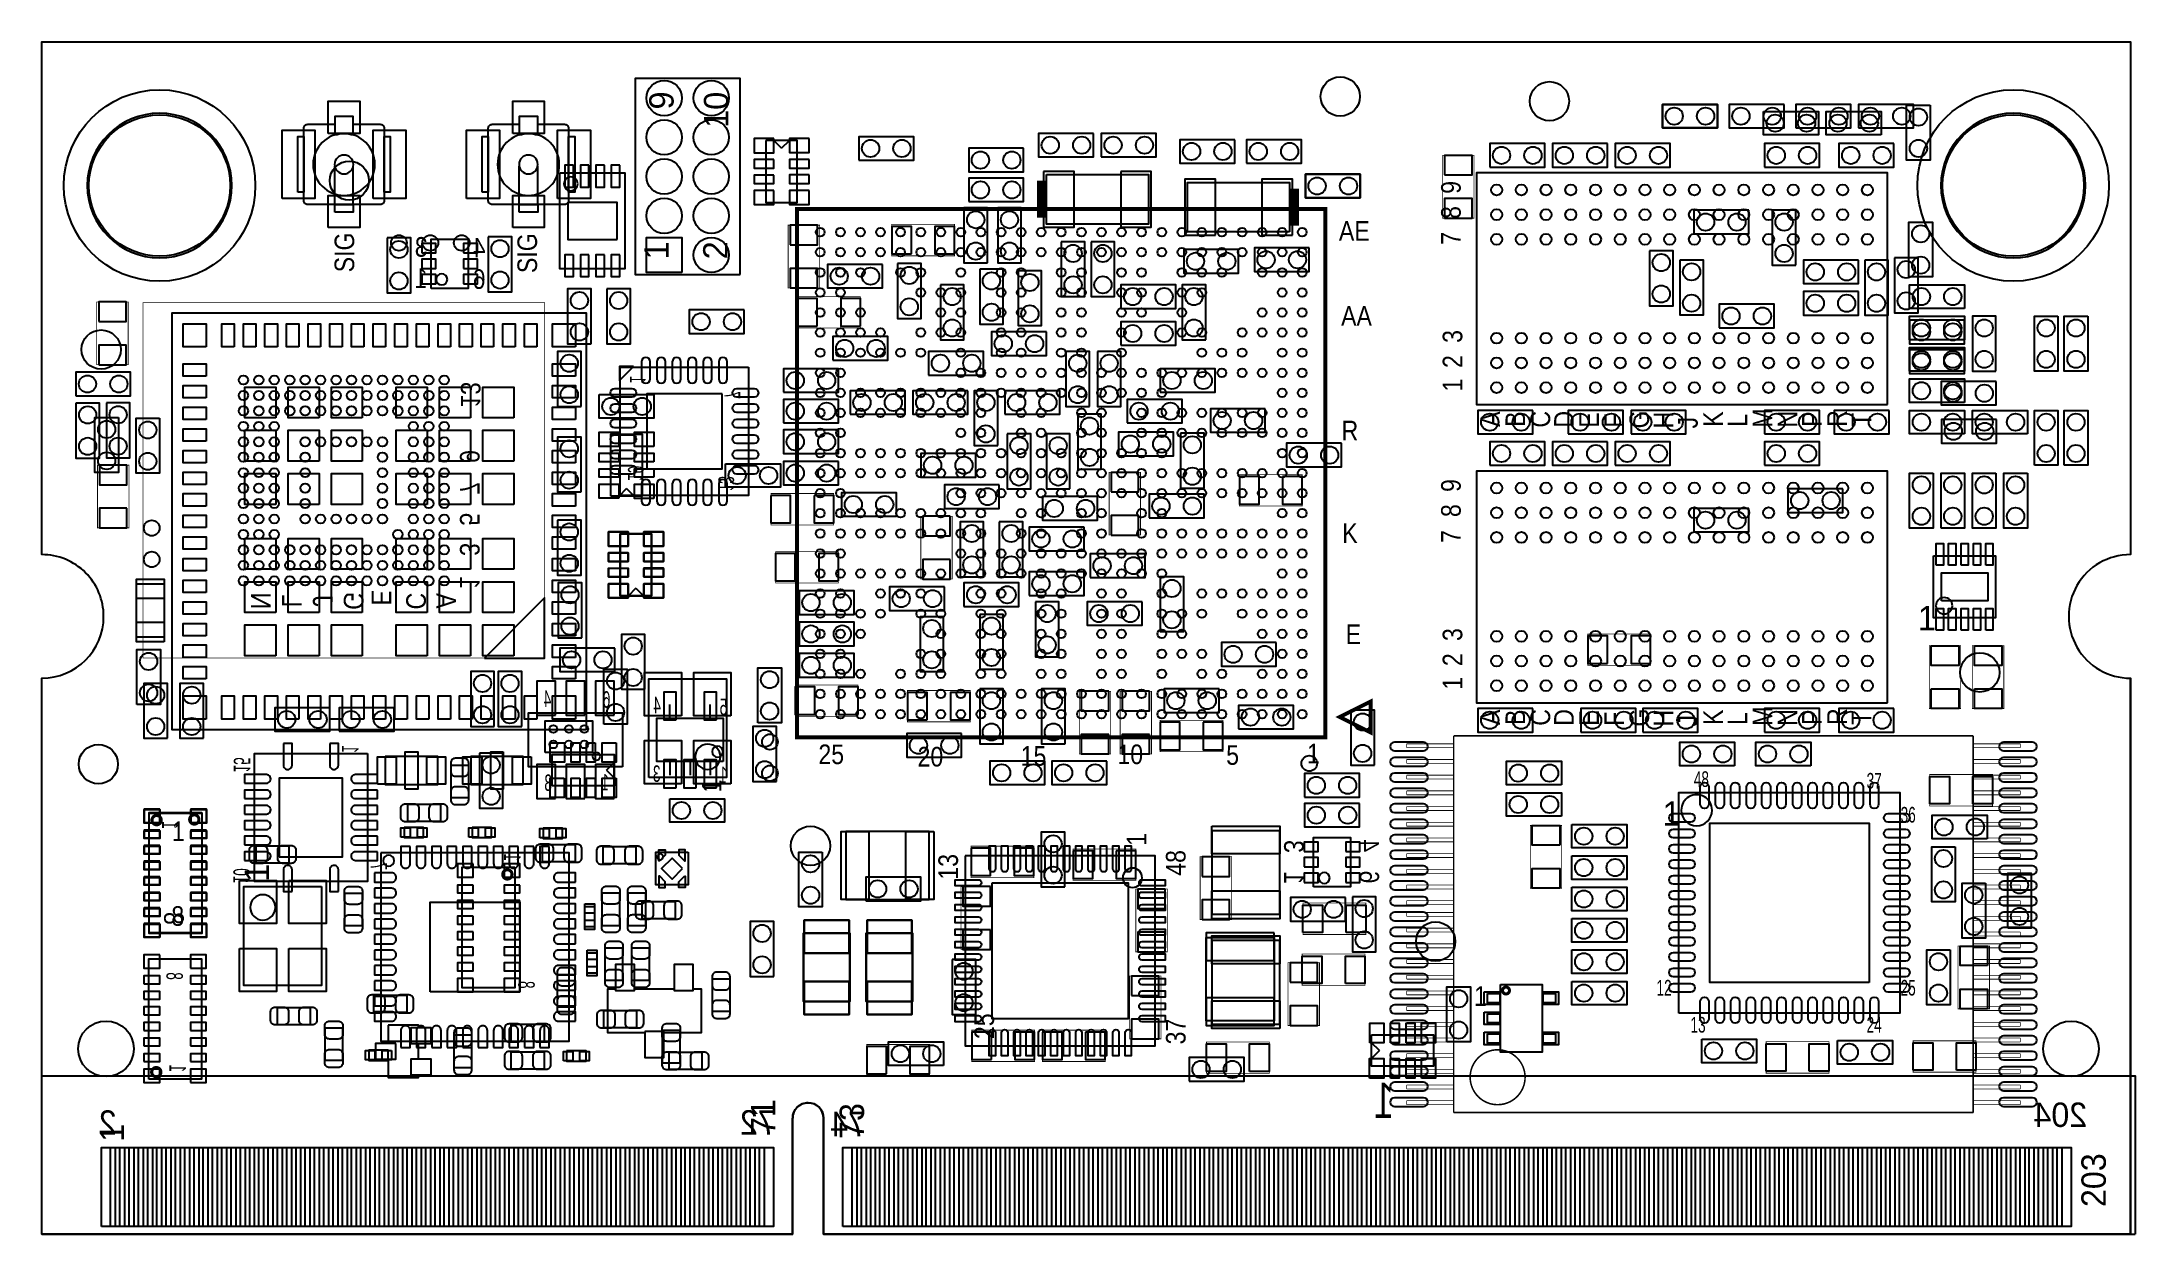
# Model space of a CAD drawing. Extents: x 0 to 67.8, y 0 to 38.6.
import ezdxf
from ezdxf.enums import TextEntityAlignment as Align

# ---------------------------------------------------------------- set-up
doc = ezdxf.new("R2010")
doc.units = 0
for name, color, linetype in [('BG_OUTLINE', 3, 'CONTINUOUS'), ('PG_ASSEMBLY_BOTTOM', 43, 'CONTINUOUS'), ('PG_ASSEMBLY_TOP', 253, 'CONTINUOUS'), ('PIN_BOTTOM', 211, 'CONTINUOUS'), ('PIN_TOP', 150, 'CONTINUOUS')]:
    doc.layers.add(name, color=color, linetype=linetype)

msp = doc.modelspace()

# ---------------------------------------------------------------- texts
at = {"layer": 'PG_ASSEMBLY_BOTTOM', "text_generation_flag": 2}
for s, height, width, p in [('3', 0.635, 0.88, (12.484354, 31.644336)), ('4', 0.635, 0.88, (14.364716, 31.618936)), ('1', 0.635, 0.88, (12.484354, 30.627574)), ('6', 0.635, 0.88, (14.364716, 30.602174)), ('4', 0.5334, 0.619048, (16.4846, 17.0688)), ('6', 0.5334, 0.619048, (18.4023, 17.0434)), ('3', 0.5334, 0.619048, (16.51, 14.351)), ('1', 0.5334, 0.619048, (18.3515, 14.3637))]:
    msp.add_text(s, height=height, dxfattribs=dict(at, width=width)).set_placement(p)
at = {"layer": 'PG_ASSEMBLY_BOTTOM', "text_generation_flag": 2, "width": 0.88}
for s, p in [('13', (13.561568, 27.17419)), ('9', (13.531596, 25.179274)), ('7', (13.531596, 24.142192)), ('5', (13.531596, 23.145242)), ('3', (13.531596, 22.167342)), ('1', (13.533628, 21.095208)), ('N', (6.772656, 20.503388)), ('L', (7.772654, 20.503388)), ('J', (8.772652, 20.503388)), ('G', (9.77265, 20.503388)), ('E', (10.672572, 20.60321)), ('C', (11.791696, 20.493228)), ('A', (12.772644, 20.503388))]:
    msp.add_text(s, height=0.635, rotation=270, dxfattribs=at).set_placement(p, align=Align.CENTER)
at = {"layer": 'PG_ASSEMBLY_BOTTOM', "text_generation_flag": 2}
for s, height, width, p in [('1', 0.508, 0.6495, (19.030442, 27.538426)), ('7', 0.508, 0.6495, (22.093682, 27.040586)), ('19', 0.508, 0.6495, (18.969482, 24.38654)), ('13', 0.508, 0.6495, (21.895562, 24.04872)), ('1', 0.5334, 0.619048, (9.7155, 15.5829)), ('15', 0.5334, 0.619048, (6.2103, 14.9479)), ('1', 0.5334, 0.619048, (3.892804, 13.11656)), ('1', 0.5334, 0.619048, (14.9606, 12.0777)), ('3', 0.635, 0.88, (40.205914, 12.342876)), ('4', 0.635, 0.88, (42.645076, 12.368276)), ('10', 0.5334, 0.619048, (6.1976, 11.3538)), ('7', 0.5334, 0.619048, (10.6426, 11.7856)), ('1', 0.635, 0.88, (40.205914, 11.326114)), ('6', 0.635, 0.88, (42.645076, 11.351514)), ('8', 0.635, 0.88, (3.956558, 10.01522)), ('8', 0.5334, 0.619048, (4.029964, 8.23214)), ('8', 0.5334, 0.619048, (15.4178, 7.9502)), ('1', 0.5334, 0.619048, (4.129024, 5.2451))]:
    msp.add_text(s, height=height, rotation=270, dxfattribs=dict(at, width=width)).set_placement(p)
for s, height, width, p in [('4', 0.5334, 0.619048, (19.9136, 16.8656)), ('5', 0.5334, 0.619048, (22.0599, 16.8021)), ('3', 0.5334, 0.619048, (19.9009, 14.6431)), ('1', 0.5334, 0.619048, (22.0472, 14.605)), ('1', 1.143, 0.748889, (43.434, 3.7592)), ('204', 0.78994, 0.987138, (65.3288, 3.470402)), ('2', 0.78994, 0.987138, (2.1336, 3.216402)), ('72', 0.78994, 0.987138, (23.173182, 3.221482)), ('74', 0.78994, 0.987138, (26.094182, 3.170682))]:
    msp.add_text(s, height=height, dxfattribs=dict(at, width=width)).set_placement(p, align=Align.CENTER)
at = {"layer": 'PG_ASSEMBLY_TOP'}
for s, p in [('9', (20.447, 36.703)), ('10', (22.216618, 36.3982)), ('1', (20.286218, 31.8516)), ('2', (22.191218, 31.8516))]:
    msp.add_text(s, height=0.7874, rotation=90, dxfattribs=at).set_placement(p, align=Align.CENTER)
at = {"layer": 'PG_ASSEMBLY_TOP', "width": 0.88}
for s, p in [('9', (45.9232, 33.6804)), ('8', (45.9232, 32.8676)), ('SIG', (10.1092, 31.1404)), ('SIG', (16.0274, 31.115)), ('7', (45.9232, 32.0294)), ('3', (45.974, 28.8544)), ('2', (45.974, 28.0416)), ('1', (45.974, 27.2796)), ('A', (47.1932, 26.1366)), ('B', (48.006, 26.1366)), ('C', (48.8188, 26.1112)), ('D', (49.5808, 26.1112)), ('E', (50.3936, 26.1112)), ('F', (51.2064, 26.1112)), ('G', (52.0192, 26.0858)), ('H', (52.8066, 26.0858)), ('K', (54.4068, 26.1366)), ('L', (55.1942, 26.1366)), ('M', (56.007, 26.1112)), ('N', (56.8198, 26.1112)), ('P', (57.6072, 26.1366)), ('R', (58.42, 26.1366)), ('T', (59.2074, 26.1366)), ('J', (53.594, 26.0858)), ('9', (45.9232, 24.0284)), ('8', (45.9232, 23.2156)), ('7', (45.9232, 22.3774)), ('3', (45.974, 19.2024)), ('2', (45.974, 18.3896)), ('1', (45.974, 17.6276)), ('A', (47.1932, 16.4846)), ('B', (48.006, 16.4846)), ('C', (48.8188, 16.4592)), ('D', (49.5808, 16.4592)), ('G', (52.0192, 16.4338)), ('K', (54.4068, 16.4846)), ('M', (56.007, 16.4592)), ('N', (56.8198, 16.4592)), ('P', (57.6072, 16.4846)), ('R', (58.42, 16.4846)), ('E', (50.3936, 16.4592)), ('F', (51.2064, 16.4592)), ('H', (52.8066, 16.4338)), ('J', (53.594, 16.4338)), ('L', (55.1942, 16.4846)), ('T', (59.2074, 16.4846)), ('1', (21.9964, 14.3002))]:
    msp.add_text(s, height=0.635, rotation=90, dxfattribs=at).set_placement(p)
for s, p in [('AE', (42.47896, 32.163258)), ('AA', (42.549572, 29.408628)), ('R', (42.336974, 25.699466)), ('K', (42.336974, 22.378416)), ('E', (42.44721, 19.105118)), ('25', (25.549352, 15.21714)), ('20', (28.758134, 15.13967)), ('15', (32.096202, 15.165324)), ('10', (35.227514, 15.21714)), ('5', (38.539928, 15.194534)), ('1', (41.15562, 15.242032))]:
    msp.add_text(s, height=0.635, dxfattribs=at).set_placement(p, align=Align.CENTER)
at = {"layer": 'PG_ASSEMBLY_TOP'}
for s, height, width, p in [('1', 0.78994, 0.987138, (60.720732, 19.548602)), ('48', 0.508, 0.6495, (53.467, 14.478)), ('37', 0.508, 0.6495, (59.059572, 14.424406)), ('36', 0.508, 0.6495, (60.159392, 13.324332)), ('1', 0.635, 0.88, (4.208018, 12.728702)), ('8', 0.635, 0.88, (4.191, 9.9822)), ('12', 0.508, 0.6495, (52.259484, 7.724394)), ('25', 0.508, 0.6495, (60.159392, 7.724394)), ('1', 0.635, 0.88, (46.355, 7.3914)), ('13', 0.508, 0.6495, (53.359558, 6.524498)), ('24', 0.508, 0.6495, (59.059572, 6.524498))]:
    msp.add_text(s, height=height, dxfattribs=dict(at, width=width)).set_placement(p)
msp.add_text('1', height=0.786892, dxfattribs=at).set_placement((52.459382, 13.22451))
for s, height, width, p in [('1', 0.635, 0.88, (35.747198, 12.78128)), ('13', 0.635, 0.88, (29.651198, 11.89228)), ('48', 0.635, 0.88, (37.017198, 12.01928)), ('25', 0.635, 0.88, (30.818836, 6.731)), ('37', 0.635, 0.88, (37.017198, 6.55828)), ('71', 0.78994, 0.987138, (23.74138, 3.78968)), ('73', 0.78994, 0.987138, (26.61158, 3.66268)), ('1', 0.78994, 0.987138, (2.65938, 3.28168)), ('203', 0.78994, 0.987138, (66.802254, 1.746758))]:
    msp.add_text(s, height=height, rotation=90, dxfattribs=dict(at, width=width)).set_placement(p, align=Align.CENTER)
msp.add_text('1', height=0.7874, rotation=90, dxfattribs=at).set_placement((7.3533, 11.4046))

# ---------------------------------------------------------------- linework, layer by layer
at = {"layer": 'BG_OUTLINE'}
msp.add_lwpolyline([(67.600068, 0), (25.299924, 0), (25.299924, 3.75412, 0.414116), (24.800052, 4.253992, 0.414221), (24.299926, 3.75412), (24.299926, 0), (0, 0), (0, 17.999964, 0.41415), (1.999996, 19.99996, 0.414214), (0, 21.999956), (0, 38.600126), (67.600068, 38.600126), (67.600068, 21.999956, 1.000034), (67.600068, 17.999964)], format="xyb", close=True, dxfattribs=at)
for points in [[(0, 38.600126), (67.600068, 38.600126)], [(0, 21.999956), (0, 37.500052)], [(67.600068, 37.500052), (67.600068, 21.999956)], [(0, 0), (0, 17.999964)], [(0, 0), (0, 17.999964)], [(67.600068, 0), (67.600068, 17.999964)], [(67.600068, 17.999964), (67.600068, 0)], [(24.299926, 0), (24.299926, 3.75412)], [(24.299926, 3.75412), (24.299926, 0)], [(24.300942, 0), (24.300942, 3.75412)], [(25.299924, 0), (25.299924, 3.75412)], [(25.30094, 3.75412), (25.30094, 0), (67.750944, 0)], [(0, 0), (24.299926, 0)], [(24.299926, 0), (0, 0)], [(24.30018, 0), (0, 0)], [(0.001016, 0), (24.300942, 0)], [(25.299924, 0), (67.600068, 0)], [(67.600068, 0), (25.299924, 0)]]:
    msp.add_lwpolyline(points, dxfattribs=at)
for points in [[(1.999996, 19.99996, 0.414214), (0, 21.999956)], [(1.999996, 19.99996, 0.414214), (0, 21.999956)], [(67.600068, 21.999956, 1.000034), (67.600068, 17.999964)], [(67.600068, 21.999956, 1.000034), (67.600068, 17.999964)], [(0, 17.999964, 0.41415), (1.999996, 19.99996)], [(0, 17.999964, 0.41415), (1.999996, 19.99996)], [(24.800052, 4.253992, 0.414221), (24.299926, 3.75412)], [(24.800052, 4.253992, 0.414221), (24.299926, 3.75412)], [(24.801068, 4.253992, 0.414232), (24.300942, 3.75412)], [(25.299924, 3.75412, 0.414116), (24.800052, 4.253992)], [(25.299924, 3.75412, 0.414116), (24.800052, 4.253992)], [(25.30094, 3.75412, 0.414114), (24.801068, 4.253992)]]:
    msp.add_lwpolyline(points, format="xyb", dxfattribs=at)
at = {"layer": 'PG_ASSEMBLY_BOTTOM'}
for points in [[(52.451, 35.814), (54.229, 35.814), (54.229, 36.576), (52.451, 36.576), (52.451, 35.814)], [(56.388, 36.576), (54.61, 36.576), (54.61, 35.814), (56.388, 35.814), (56.388, 36.576)], [(56.769, 35.814), (58.547, 35.814), (58.547, 36.576), (56.769, 36.576), (56.769, 35.814)], [(58.801, 35.814), (60.579, 35.814), (60.579, 36.576), (58.801, 36.576), (58.801, 35.814)], [(23.43277, 35.403536), (23.43277, 33.396936), (24.44877, 33.396936), (24.44877, 35.403536), (23.43277, 35.403536)], [(23.94077, 35.154616), (23.68677, 35.408616)], [(23.94077, 35.154616), (24.19477, 35.408616)], [(26.440384, 34.768282), (28.218384, 34.768282), (28.218384, 35.530282), (26.440384, 35.530282), (26.440384, 34.768282)], [(34.036, 35.6362), (32.258, 35.6362), (32.258, 34.8742), (34.036, 34.8742), (34.036, 35.6362)], [(34.29, 34.8742), (36.068, 34.8742), (36.068, 35.6362), (34.29, 35.6362), (34.29, 34.8742)], [(38.608, 35.433), (36.83, 35.433), (36.83, 34.671), (38.608, 34.671), (38.608, 35.433)], [(38.989, 34.671), (40.767, 34.671), (40.767, 35.433), (38.989, 35.433), (38.989, 34.671)], [(46.863, 34.544), (48.641, 34.544), (48.641, 35.306), (46.863, 35.306), (46.863, 34.544)], [(50.673, 35.306), (48.895, 35.306), (48.895, 34.544), (50.673, 34.544), (50.673, 35.306)], [(50.927, 34.544), (52.705, 34.544), (52.705, 35.306), (50.927, 35.306), (50.927, 34.544)], [(55.753, 34.544), (57.531, 34.544), (57.531, 35.306), (55.753, 35.306), (55.753, 34.544)], [(59.944, 35.306), (58.166, 35.306), (58.166, 34.544), (59.944, 34.544), (59.944, 35.306)], [(31.7754, 35.1536), (29.9974, 35.1536), (29.9974, 34.3916), (31.7754, 34.3916), (31.7754, 35.1536)], [(16.768572, 34.354516), (18.868644, 34.354516), (18.868644, 31.2547), (16.768572, 31.2547), (16.768572, 34.354516)], [(29.9974, 33.4264), (31.7754, 33.4264), (31.7754, 34.1884), (29.9974, 34.1884), (29.9974, 33.4264)], [(42.672, 34.3154), (40.894, 34.3154), (40.894, 33.5534), (42.672, 33.5534), (42.672, 34.3154)], [(30.607, 31.4452), (30.607, 33.2232), (29.845, 33.2232), (29.845, 31.4452), (30.607, 31.4452)], [(30.9372, 33.2232), (30.9372, 31.4452), (31.6992, 31.4452), (31.6992, 33.2232), (30.9372, 33.2232)], [(55.245, 33.147), (53.467, 33.147), (53.467, 32.385), (55.245, 32.385), (55.245, 33.147)], [(56.769, 31.369), (56.769, 33.147), (56.007, 33.147), (56.007, 31.369), (56.769, 31.369)], [(11.176, 32.258), (11.176, 30.48), (11.938, 30.48), (11.938, 32.258), (11.176, 32.258)], [(12.597892, 30.61716), (12.597892, 32.21736), (13.797788, 32.21736), (13.797788, 30.61716), (12.597892, 30.61716)], [(14.44752, 32.28594), (14.44752, 30.50794), (15.20952, 30.50794), (15.20952, 32.28594), (14.44752, 32.28594)], [(32.9946, 32.131), (32.9946, 30.353), (33.7566, 30.353), (33.7566, 32.131), (32.9946, 32.131)], [(33.9598, 32.131), (33.9598, 30.353), (34.7218, 30.353), (34.7218, 32.131), (33.9598, 32.131)], [(38.735, 31.877), (36.957, 31.877), (36.957, 31.115), (38.735, 31.115), (38.735, 31.877)], [(41.021, 31.9278), (39.243, 31.9278), (39.243, 31.1658), (41.021, 31.1658), (41.021, 31.9278)], [(27.2034, 31.3944), (25.4254, 31.3944), (25.4254, 30.6324), (27.2034, 30.6324), (27.2034, 31.3944)], [(27.69362, 31.4198), (27.69362, 29.6418), (28.45562, 29.6418), (28.45562, 31.4198), (27.69362, 31.4198)], [(30.353, 31.242), (30.353, 29.464), (31.115, 29.464), (31.115, 31.242), (30.353, 31.242)], [(31.5976, 31.1912), (31.5976, 29.4132), (32.3596, 29.4132), (32.3596, 31.1912), (31.5976, 31.1912)], [(52.0319, 31.83509), (52.0319, 30.05709), (52.7939, 30.05709), (52.7939, 31.83509), (52.0319, 31.83509)], [(53.014372, 31.536132), (53.014372, 29.758132), (53.776372, 29.758132), (53.776372, 31.536132), (53.014372, 31.536132)], [(58.79465, 31.533846), (57.01665, 31.533846), (57.01665, 30.771846), (58.79465, 30.771846), (58.79465, 31.533846)], [(58.99785, 31.533846), (58.99785, 29.755846), (59.75985, 29.755846), (59.75985, 31.533846), (58.99785, 31.533846)], [(59.96305, 31.610046), (59.96305, 29.832046), (60.72505, 29.832046), (60.72505, 31.610046), (59.96305, 31.610046)], [(17.78, 28.829), (17.78, 30.607), (17.018, 30.607), (17.018, 28.829), (17.78, 28.829)], [(18.288, 30.607), (18.288, 28.829), (19.05, 28.829), (19.05, 30.607), (18.288, 30.607)], [(29.083, 30.734), (29.083, 28.956), (29.845, 28.956), (29.845, 30.734), (29.083, 30.734)], [(34.925, 29.972), (36.703, 29.972), (36.703, 30.734), (34.925, 30.734), (34.925, 29.972)], [(37.6682, 28.956), (37.6682, 30.734), (36.9062, 30.734), (36.9062, 28.956), (37.6682, 28.956)], [(58.79465, 30.517846), (57.01665, 30.517846), (57.01665, 29.755846), (58.79465, 29.755846), (58.79465, 30.517846)], [(22.733, 29.9212), (20.955, 29.9212), (20.955, 29.1592), (22.733, 29.1592), (22.733, 29.9212)], [(54.289452, 29.34335), (56.067452, 29.34335), (56.067452, 30.10535), (54.289452, 30.10535), (54.289452, 29.34335)], [(32.512, 29.21), (30.734, 29.21), (30.734, 28.448), (32.512, 28.448), (32.512, 29.21)], [(34.925, 28.7782), (36.703, 28.7782), (36.703, 29.5402), (34.925, 29.5402), (34.925, 28.7782)], [(62.23, 29.591), (60.452, 29.591), (60.452, 28.829), (62.23, 28.829), (62.23, 29.591)], [(63.246, 27.94), (63.246, 29.718), (62.484, 29.718), (62.484, 27.94), (63.246, 27.94)], [(17.4498, 26.797), (17.4498, 28.575), (16.6878, 28.575), (16.6878, 26.797), (17.4498, 26.797)], [(25.6032, 28.2956), (27.3812, 28.2956), (27.3812, 29.0576), (25.6032, 29.0576), (25.6032, 28.2956)], [(28.702, 27.813), (30.48, 27.813), (30.48, 28.575), (28.702, 28.575), (28.702, 27.813)], [(33.909, 26.797), (33.909, 28.575), (33.147, 28.575), (33.147, 26.797), (33.909, 26.797)], [(34.163, 28.575), (34.163, 26.797), (34.925, 26.797), (34.925, 28.575), (34.163, 28.575)], [(62.23, 28.6258), (60.452, 28.6258), (60.452, 27.8638), (62.23, 27.8638), (62.23, 28.6258)], [(1.09474, 27.14244), (2.87274, 27.14244), (2.87274, 27.90444), (1.09474, 27.90444), (1.09474, 27.14244)], [(22.87016, 28.065984), (22.87016, 23.916132), (18.720308, 23.916132), (18.720308, 28.065984), (22.87016, 28.065984)], [(24.003, 27.2542), (25.781, 27.2542), (25.781, 28.0162), (24.003, 28.0162), (24.003, 27.2542)], [(36.195, 27.2542), (37.973, 27.2542), (37.973, 28.0162), (36.195, 28.0162), (36.195, 27.2542)], [(26.162, 26.543), (27.94, 26.543), (27.94, 27.305), (26.162, 27.305), (26.162, 26.543)], [(29.972, 27.305), (28.194, 27.305), (28.194, 26.543), (29.972, 26.543), (29.972, 27.305)], [(30.9372, 25.527), (30.9372, 27.305), (30.1752, 27.305), (30.1752, 25.527), (30.9372, 25.527)], [(31.1658, 26.543), (32.9438, 26.543), (32.9438, 27.305), (31.1658, 27.305), (31.1658, 26.543)], [(63.251334, 27.605736), (61.473334, 27.605736), (61.473334, 26.843736), (63.251334, 26.843736), (63.251334, 27.605736)], [(1.10236, 26.90368), (1.10236, 25.12568), (1.86436, 25.12568), (1.86436, 26.90368), (1.10236, 26.90368)], [(2.08788, 26.90876), (2.08788, 25.13076), (2.84988, 25.13076), (2.84988, 26.90876), (2.08788, 26.90876)], [(24.003, 26.2636), (25.781, 26.2636), (25.781, 27.0256), (24.003, 27.0256), (24.003, 26.2636)], [(34.29, 24.765), (34.29, 26.543), (33.528, 26.543), (33.528, 24.765), (34.29, 24.765)], [(35.1282, 26.2636), (36.9062, 26.2636), (36.9062, 27.0256), (35.1282, 27.0256), (35.1282, 26.2636)], [(39.5986, 26.7208), (37.8206, 26.7208), (37.8206, 25.9588), (39.5986, 25.9588), (39.5986, 26.7208)], [(48.26, 26.67), (46.482, 26.67), (46.482, 25.908), (48.26, 25.908), (48.26, 26.67)], [(49.403, 25.908), (51.181, 25.908), (51.181, 26.67), (49.403, 26.67), (49.403, 25.908)], [(51.435, 25.908), (53.213, 25.908), (53.213, 26.67), (51.435, 26.67), (51.435, 25.908)], [(55.753, 25.908), (57.531, 25.908), (57.531, 26.67), (55.753, 26.67), (55.753, 25.908)], [(59.7916, 26.67), (58.0136, 26.67), (58.0136, 25.908), (59.7916, 25.908), (59.7916, 26.67)], [(17.4498, 24.0284), (17.4498, 25.8064), (16.6878, 25.8064), (16.6878, 24.0284), (17.4498, 24.0284)], [(25.781, 26.035), (24.003, 26.035), (24.003, 25.273), (25.781, 25.273), (25.781, 26.035)], [(31.242, 25.908), (31.242, 24.13), (32.004, 24.13), (32.004, 25.908), (31.242, 25.908)], [(33.274, 24.13), (33.274, 25.908), (32.512, 25.908), (32.512, 24.13), (33.274, 24.13)], [(34.8488, 25.1968), (36.6268, 25.1968), (36.6268, 25.9588), (34.8488, 25.9588), (34.8488, 25.1968)], [(36.8554, 25.9334), (36.8554, 24.1554), (37.6174, 24.1554), (37.6174, 25.9334), (36.8554, 25.9334)], [(63.264796, 26.371804), (61.486796, 26.371804), (61.486796, 25.609804), (63.264796, 25.609804), (63.264796, 26.371804)], [(30.226, 25.273), (28.448, 25.273), (28.448, 24.511), (30.226, 24.511), (30.226, 25.273)], [(42.0624, 25.6032), (40.2844, 25.6032), (40.2844, 24.8412), (42.0624, 24.8412), (42.0624, 25.6032)], [(46.863, 24.892), (48.641, 24.892), (48.641, 25.654), (46.863, 25.654), (46.863, 24.892)], [(50.673, 25.654), (48.895, 25.654), (48.895, 24.892), (50.673, 24.892), (50.673, 25.654)], [(50.927, 24.892), (52.705, 24.892), (52.705, 25.654), (50.927, 25.654), (50.927, 24.892)], [(55.753, 24.892), (57.531, 24.892), (57.531, 25.654), (55.753, 25.654), (55.753, 24.892)], [(25.781, 25.019), (24.003, 25.019), (24.003, 24.257), (25.781, 24.257), (25.781, 25.019)], [(25.8826, 23.241), (27.6606, 23.241), (27.6606, 24.003), (25.8826, 24.003), (25.8826, 23.241)], [(30.988, 24.257), (29.21, 24.257), (29.21, 23.495), (30.988, 23.495), (30.988, 24.257)], [(34.163, 23.876), (32.385, 23.876), (32.385, 23.114), (34.163, 23.114), (34.163, 23.876)], [(35.8394, 23.1902), (37.6174, 23.1902), (37.6174, 23.9522), (35.8394, 23.9522), (35.8394, 23.1902)], [(58.293, 24.13), (56.515, 24.13), (56.515, 23.368), (58.293, 23.368), (58.293, 24.13)], [(16.6878, 23.114), (16.6878, 21.336), (17.4498, 21.336), (17.4498, 23.114), (16.6878, 23.114)], [(30.48, 21.2852), (30.48, 23.0632), (29.718, 23.0632), (29.718, 21.2852), (30.48, 21.2852)], [(30.988, 23.0632), (30.988, 21.2852), (31.75, 21.2852), (31.75, 23.0632), (30.988, 23.0632)], [(55.245, 23.495), (53.467, 23.495), (53.467, 22.733), (55.245, 22.733), (55.245, 23.495)], [(19.7358, 20.6629), (19.7358, 22.6695), (18.7198, 22.6695), (18.7198, 20.6629), (19.7358, 20.6629)], [(33.7312, 22.8854), (31.9532, 22.8854), (31.9532, 22.1234), (33.7312, 22.1234), (33.7312, 22.8854)], [(33.9344, 21.2598), (35.7124, 21.2598), (35.7124, 22.0218), (33.9344, 22.0218), (33.9344, 21.2598)], [(17.4752, 19.304), (17.4752, 21.082), (16.7132, 21.082), (16.7132, 19.304), (17.4752, 19.304)], [(29.845, 20.32), (31.623, 20.32), (31.623, 21.082), (29.845, 21.082), (29.845, 20.32)], [(31.9532, 20.6756), (33.7312, 20.6756), (33.7312, 21.4376), (31.9532, 21.4376), (31.9532, 20.6756)], [(36.957, 19.5072), (36.957, 21.2852), (36.195, 21.2852), (36.195, 19.5072), (36.957, 19.5072)], [(19.2278, 20.91182), (18.9738, 20.65782)], [(19.2278, 20.91182), (19.4818, 20.65782)], [(24.511, 20.066), (26.289, 20.066), (26.289, 20.828), (24.511, 20.828), (24.511, 20.066)], [(29.21, 20.955), (27.432, 20.955), (27.432, 20.193), (29.21, 20.193), (29.21, 20.955)], [(32.1564, 20.4724), (32.1564, 18.6944), (32.9184, 18.6944), (32.9184, 20.4724), (32.1564, 20.4724)], [(35.6108, 20.4724), (33.8328, 20.4724), (33.8328, 19.7104), (35.6108, 19.7104), (35.6108, 20.4724)], [(24.511, 19.05), (26.289, 19.05), (26.289, 19.812), (24.511, 19.812), (24.511, 19.05)], [(29.1846, 18.2118), (29.1846, 19.9898), (28.4226, 19.9898), (28.4226, 18.2118), (29.1846, 18.2118)], [(30.353, 20.066), (30.353, 18.288), (31.115, 18.288), (31.115, 20.066), (30.353, 20.066)], [(18.542, 18.9738), (16.764, 18.9738), (16.764, 18.2118), (18.542, 18.2118), (18.542, 18.9738)], [(19.5199, 17.6403), (19.5199, 19.4183), (18.7579, 19.4183), (18.7579, 17.6403), (19.5199, 17.6403)], [(39.9542, 19.1516), (38.1762, 19.1516), (38.1762, 18.3896), (39.9542, 18.3896), (39.9542, 19.1516)], [(24.511, 18.034), (26.289, 18.034), (26.289, 18.796), (24.511, 18.796), (24.511, 18.034)], [(4.064, 16.0528), (4.064, 17.8308), (3.302, 17.8308), (3.302, 16.0528), (4.064, 16.0528)], [(5.2324, 16.0528), (5.2324, 17.8308), (4.4704, 17.8308), (4.4704, 16.0528), (5.2324, 16.0528)], [(14.6431, 16.4338), (14.6431, 18.2118), (13.8811, 18.2118), (13.8811, 16.4338), (14.6431, 16.4338)], [(15.5321, 16.4338), (15.5321, 18.2118), (14.7701, 18.2118), (14.7701, 16.4338), (15.5321, 16.4338)], [(30.353, 17.653), (30.353, 15.875), (31.115, 15.875), (31.115, 17.653), (30.353, 17.653)], [(33.1216, 15.875), (33.1216, 17.653), (32.3596, 17.653), (32.3596, 15.875), (33.1216, 15.875)], [(38.1, 17.653), (36.322, 17.653), (36.322, 16.891), (38.1, 16.891), (38.1, 17.653)], [(9.3218, 17.0434), (7.5438, 17.0434), (7.5438, 16.2814), (9.3218, 16.2814), (9.3218, 17.0434)], [(9.6266, 16.2814), (11.4046, 16.2814), (11.4046, 17.0434), (9.6266, 17.0434), (9.6266, 16.2814)], [(20.33016, 16.6878), (20.33016, 17.145)], [(21.63064, 16.6878), (21.63064, 17.145)], [(38.735, 16.3576), (40.513, 16.3576), (40.513, 17.1196), (38.735, 17.1196), (38.735, 16.3576)], [(43.128692, 15.183104), (43.128692, 16.961104), (42.366692, 16.961104), (42.366692, 15.183104), (43.128692, 15.183104)], [(48.26, 17.018), (46.482, 17.018), (46.482, 16.256), (48.26, 16.256), (48.26, 17.018)], [(49.8094, 16.256), (51.5874, 16.256), (51.5874, 17.018), (49.8094, 17.018), (49.8094, 16.256)], [(51.816, 16.256), (53.594, 16.256), (53.594, 17.018), (51.816, 17.018), (51.816, 16.256)], [(55.753, 16.256), (57.531, 16.256), (57.531, 17.018), (55.753, 17.018), (55.753, 16.256)], [(59.944, 17.018), (58.166, 17.018), (58.166, 16.256), (59.944, 16.256), (59.944, 17.018)], [(18.797016, 15.12697), (15.746984, 15.12697), (15.746984, 16.87703), (18.797016, 16.87703), (18.797016, 15.12697)], [(22.055582, 15.301976), (19.905472, 15.301976), (19.905472, 16.702024), (22.055582, 16.702024), (22.055582, 15.301976)], [(23.7744, 14.6558), (23.7744, 16.4338), (23.0124, 16.4338), (23.0124, 14.6558), (23.7744, 14.6558)], [(29.7688, 16.2052), (27.9908, 16.2052), (27.9908, 15.4432), (29.7688, 15.4432), (29.7688, 16.2052)], [(10.536174, 15.564612), (10.536174, 11.414252), (6.883654, 11.414252), (6.883654, 15.564612), (10.536174, 15.564612)], [(14.1605, 15.5702), (14.1605, 13.7922), (14.9225, 13.7922), (14.9225, 15.5702), (14.1605, 15.5702)], [(20.33016, 15.3162), (20.33016, 14.859)], [(20.9804, 15.3162), (20.9804, 14.859)], [(21.63064, 15.3162), (21.63064, 14.859)], [(32.4612, 15.3162), (30.6832, 15.3162), (30.6832, 14.5542), (32.4612, 14.5542), (32.4612, 15.3162)], [(34.4678, 15.3162), (32.6898, 15.3162), (32.6898, 14.5542), (34.4678, 14.5542), (34.4678, 15.3162)], [(40.867584, 14.148308), (42.645584, 14.148308), (42.645584, 14.910308), (40.867584, 14.910308), (40.867584, 14.148308)], [(42.6466, 13.9446), (40.8686, 13.9446), (40.8686, 13.1826), (42.6466, 13.1826), (42.6466, 13.9446)], [(33.1089, 11.2395), (33.1089, 13.0175), (32.3469, 13.0175), (32.3469, 11.2395), (33.1089, 11.2395)], [(41.157652, 11.2395), (41.157652, 12.8397), (42.357548, 12.8397), (42.357548, 11.2395), (41.157652, 11.2395)], [(26.67, 10.795), (28.448, 10.795), (28.448, 11.557), (26.67, 11.557), (26.67, 10.795)], [(42.1894, 10.8966), (40.4114, 10.8966), (40.4114, 10.1346), (42.1894, 10.1346), (42.1894, 10.8966)], [(42.418, 10.922), (42.418, 9.144), (43.18, 9.144), (43.18, 10.922), (42.418, 10.922)], [(23.69058, 8.33882), (23.69058, 10.11682), (22.92858, 10.11682), (22.92858, 8.33882), (23.69058, 8.33882)], [(26.1493, 7.5311), (26.1493, 9.7409), (24.6507, 9.7409), (24.6507, 7.5311), (26.1493, 7.5311)], [(26.6827, 9.7409), (26.6827, 7.5311), (28.1813, 7.5311), (28.1813, 9.7409), (26.6827, 9.7409)], [(39.885874, 9.60501), (39.885874, 6.90499), (37.68598, 6.90499), (37.68598, 9.60501), (39.885874, 9.60501)], [(29.464, 8.89), (29.464, 7.112), (30.226, 7.112), (30.226, 8.89), (29.464, 8.89)], [(37.1348, 4.953), (38.9128, 4.953), (38.9128, 5.715), (37.1348, 5.715), (37.1348, 4.953)]]:
    msp.add_lwpolyline(points, dxfattribs=at)
for points, const_width in [([(45.339, 34.925), (45.339, 32.893), (46.355, 32.893), (46.355, 34.925), (45.339, 34.925)], 0.0254), ([(32.36214, 32.90316), (32.36214, 34.10204)], 0.29972), ([(40.53586, 33.84804), (40.53586, 32.64916)], 0.29972), ([(24.1554, 32.6644), (24.1554, 30.6324), (25.1714, 30.6324), (25.1714, 32.6644), (24.1554, 32.6644)], 0.0254), ([(27.5082, 31.6738), (29.5402, 31.6738), (29.5402, 32.6898), (27.5082, 32.6898), (27.5082, 31.6738)], 0.0254), ([(1.77546, 30.18028), (1.77546, 28.14828), (2.79146, 28.14828), (2.79146, 30.18028), (1.77546, 30.18028)], 0.0254), ([(16.272764, 30.153356), (3.272536, 30.153356), (3.272536, 18.653252), (16.272764, 18.653252), (16.272764, 30.153356)], 0.0254), ([(24.4602, 29.337), (26.4922, 29.337), (26.4922, 30.353), (24.4602, 30.353), (24.4602, 29.337)], 0.0254), ([(2.81686, 22.86508), (2.81686, 24.89708), (1.80086, 24.89708), (1.80086, 22.86508), (2.81686, 22.86508)], 0.0254), ([(34.544, 24.6634), (34.544, 22.6314), (35.56, 22.6314), (35.56, 24.6634), (34.544, 24.6634)], 0.0254), ([(40.7924, 24.5872), (38.7604, 24.5872), (38.7604, 23.5712), (40.7924, 23.5712), (40.7924, 24.5872)], 0.0254), ([(25.6286, 23.9776), (23.5966, 23.9776), (23.5966, 22.9616), (25.6286, 22.9616), (25.6286, 23.9776)], 0.0254), ([(29.464, 21.209), (29.464, 23.241), (28.448, 23.241), (28.448, 21.209), (29.464, 21.209)], 0.0254), ([(23.749, 21.082), (25.781, 21.082), (25.781, 22.098), (23.749, 22.098), (23.749, 21.082)], 0.0254), ([(50.038, 18.415), (52.07, 18.415), (52.07, 19.431), (50.038, 19.431), (50.038, 18.415)], 0.0254), ([(24.384, 16.764), (26.416, 16.764), (26.416, 17.78), (24.384, 17.78), (24.384, 16.764)], 0.0254), ([(28.0162, 16.5862), (30.0482, 16.5862), (30.0482, 17.6022), (28.0162, 17.6022), (28.0162, 16.5862)], 0.0254), ([(34.5948, 15.5448), (34.5948, 17.5768), (33.5788, 17.5768), (33.5788, 15.5448), (34.5948, 15.5448)], 0.0254), ([(35.9156, 15.5448), (35.9156, 17.5768), (34.8996, 17.5768), (34.8996, 15.5448), (35.9156, 15.5448)], 0.0254), ([(38.227, 16.637), (36.195, 16.637), (36.195, 15.621), (38.227, 15.621), (38.227, 16.637)], 0.0254), ([(44.1706, 15.875), (45.6946, 15.875)], 0.0254), ([(44.1706, 15.748), (44.1706, 15.875)], 0.0254), ([(45.6946, 15.748), (44.1706, 15.748)], 0.0254), ([(62.5094, 16.129), (45.6946, 16.129)], 0.0508), ([(45.6946, 16.129), (45.6946, 3.937)], 0.0508), ([(62.5094, 3.937), (62.5094, 16.129)], 0.0508), ([(62.5094, 15.875), (64.0334, 15.875)], 0.0254), ([(64.0334, 15.748), (62.5094, 15.748)], 0.0254), ([(64.0334, 15.875), (64.0334, 15.748)], 0.0254), ([(44.1706, 15.367), (45.6946, 15.367)], 0.0254), ([(44.1706, 15.24), (44.1706, 15.367)], 0.0254), ([(45.6946, 15.24), (44.1706, 15.24)], 0.0254), ([(62.5094, 15.367), (64.0334, 15.367)], 0.0254), ([(64.0334, 15.24), (62.5094, 15.24)], 0.0254), ([(64.0334, 15.367), (64.0334, 15.24)], 0.0254), ([(44.1706, 14.859), (45.6946, 14.859)], 0.0254), ([(44.1706, 14.732), (44.1706, 14.859)], 0.0254), ([(45.6946, 14.732), (44.1706, 14.732)], 0.0254), ([(44.1706, 14.351), (45.6946, 14.351)], 0.0254), ([(44.1706, 14.224), (44.1706, 14.351)], 0.0254), ([(45.6946, 14.224), (44.1706, 14.224)], 0.0254), ([(62.5094, 14.859), (64.0334, 14.859)], 0.0254), ([(64.0334, 14.732), (62.5094, 14.732)], 0.0254), ([(62.5094, 14.351), (64.0334, 14.351)], 0.0254), ([(64.0334, 14.224), (62.5094, 14.224)], 0.0254), ([(64.0334, 14.859), (64.0334, 14.732)], 0.0254), ([(64.0334, 14.351), (64.0334, 14.224)], 0.0254), ([(44.1706, 13.843), (45.6946, 13.843)], 0.0254), ([(44.1706, 13.716), (44.1706, 13.843)], 0.0254), ([(45.6946, 13.716), (44.1706, 13.716)], 0.0254), ([(62.5094, 13.843), (64.0334, 13.843)], 0.0254), ([(64.0334, 13.716), (62.5094, 13.716)], 0.0254), ([(64.0334, 13.843), (64.0334, 13.716)], 0.0254), ([(44.1706, 13.335), (45.6946, 13.335)], 0.0254), ([(44.1706, 13.208), (44.1706, 13.335)], 0.0254), ([(45.6946, 13.208), (44.1706, 13.208)], 0.0254), ([(62.5094, 13.335), (64.0334, 13.335)], 0.0254), ([(64.0334, 13.208), (62.5094, 13.208)], 0.0254), ([(64.0334, 13.335), (64.0334, 13.208)], 0.0254), ([(32.1056, 12.5603), (30.0736, 12.5603), (30.0736, 11.5443), (32.1056, 11.5443), (32.1056, 12.5603)], 0.0254), ([(35.4076, 12.4714), (33.3756, 12.4714), (33.3756, 11.4554), (35.4076, 11.4554), (35.4076, 12.4714)], 0.0254), ([(37.4904, 12.2174), (37.4904, 10.1854), (38.5064, 10.1854), (38.5064, 12.2174), (37.4904, 12.2174)], 0.0254), ([(44.1706, 12.827), (45.6946, 12.827)], 0.0254), ([(44.1706, 12.7), (44.1706, 12.827)], 0.0254), ([(45.6946, 12.7), (44.1706, 12.7)], 0.0254), ([(44.1706, 12.319), (45.6946, 12.319)], 0.0254), ([(44.1706, 12.192), (44.1706, 12.319)], 0.0254), ([(45.6946, 12.192), (44.1706, 12.192)], 0.0254), ([(62.5094, 12.827), (64.0334, 12.827)], 0.0254), ([(64.0334, 12.7), (62.5094, 12.7)], 0.0254), ([(62.5094, 12.319), (64.0334, 12.319)], 0.0254), ([(64.0334, 12.192), (62.5094, 12.192)], 0.0254), ([(64.0334, 12.827), (64.0334, 12.7)], 0.0254), ([(64.0334, 12.319), (64.0334, 12.192)], 0.0254), ([(44.1706, 11.811), (45.6946, 11.811)], 0.0254), ([(44.1706, 11.684), (44.1706, 11.811)], 0.0254), ([(45.6946, 11.684), (44.1706, 11.684)], 0.0254), ([(62.5094, 11.811), (64.0334, 11.811)], 0.0254), ([(64.0334, 11.684), (62.5094, 11.684)], 0.0254), ([(64.0334, 11.811), (64.0334, 11.684)], 0.0254), ([(30.76448, 9.2202), (30.76448, 11.2522), (29.74848, 11.2522), (29.74848, 9.2202), (30.76448, 9.2202)], 0.0254), ([(36.4236, 9.14146), (36.4236, 11.17346), (35.4076, 11.17346), (35.4076, 9.14146), (36.4236, 9.14146)], 0.0254), ([(44.1706, 11.303), (45.6946, 11.303)], 0.0254), ([(44.1706, 11.176), (44.1706, 11.303)], 0.0254), ([(45.6946, 11.176), (44.1706, 11.176)], 0.0254), ([(62.5094, 11.303), (64.0334, 11.303)], 0.0254), ([(64.0334, 11.176), (62.5094, 11.176)], 0.0254), ([(64.0334, 11.303), (64.0334, 11.176)], 0.0254), ([(44.1706, 10.795), (45.6946, 10.795)], 0.0254), ([(44.1706, 10.668), (44.1706, 10.795)], 0.0254), ([(45.6946, 10.668), (44.1706, 10.668)], 0.0254), ([(44.1706, 10.414), (45.6946, 10.414)], 0.0254), ([(44.1706, 10.287), (44.1706, 10.414)], 0.0254), ([(45.6946, 10.287), (44.1706, 10.287)], 0.0254), ([(62.5094, 10.795), (64.0334, 10.795)], 0.0254), ([(64.0334, 10.668), (62.5094, 10.668)], 0.0254), ([(62.5094, 10.287), (64.0334, 10.287)], 0.0254), ([(64.0334, 10.16), (62.5094, 10.16)], 0.0254), ([(64.0334, 10.795), (64.0334, 10.668)], 0.0254), ([(64.0334, 10.287), (64.0334, 10.16)], 0.0254), ([(44.1706, 9.906), (45.6946, 9.906)], 0.0254), ([(44.1706, 9.779), (44.1706, 9.906)], 0.0254), ([(45.6946, 9.779), (44.1706, 9.779)], 0.0254), ([(62.5094, 9.779), (64.0334, 9.779)], 0.0254), ([(64.0334, 9.652), (62.5094, 9.652)], 0.0254), ([(64.0334, 9.779), (64.0334, 9.652)], 0.0254), ([(44.1706, 9.398), (45.6946, 9.398)], 0.0254), ([(44.1706, 9.271), (44.1706, 9.398)], 0.0254), ([(45.6946, 9.271), (44.1706, 9.271)], 0.0254), ([(44.1706, 8.89), (45.6946, 8.89)], 0.0254), ([(44.1706, 8.763), (44.1706, 8.89)], 0.0254), ([(62.5094, 9.398), (64.0334, 9.398)], 0.0254), ([(64.0334, 9.271), (62.5094, 9.271)], 0.0254), ([(62.5094, 8.89), (64.0334, 8.89)], 0.0254), ([(64.0334, 9.398), (64.0334, 9.271)], 0.0254), ([(64.0334, 8.89), (64.0334, 8.763)], 0.0254), ([(35.2044, 8.3566), (35.2044, 6.3246), (36.2204, 6.3246), (36.2204, 8.3566), (35.2044, 8.3566)], 0.0254), ([(40.3352, 8.7884), (40.3352, 6.7564), (41.3512, 6.7564), (41.3512, 8.7884), (40.3352, 8.7884)], 0.0254), ([(45.6946, 8.763), (44.1706, 8.763)], 0.0254), ([(44.1706, 8.382), (45.6946, 8.382)], 0.0254), ([(44.1706, 8.255), (44.1706, 8.382)], 0.0254), ([(45.6946, 8.255), (44.1706, 8.255)], 0.0254), ([(64.0334, 8.763), (62.5094, 8.763)], 0.0254), ([(62.5094, 8.382), (64.0334, 8.382)], 0.0254), ([(64.0334, 8.255), (62.5094, 8.255)], 0.0254), ([(64.0334, 8.382), (64.0334, 8.255)], 0.0254), ([(44.1706, 7.874), (45.6946, 7.874)], 0.0254), ([(44.1706, 7.747), (44.1706, 7.874)], 0.0254), ([(45.6946, 7.747), (44.1706, 7.747)], 0.0254), ([(62.5094, 7.874), (64.0334, 7.874)], 0.0254), ([(64.0334, 7.747), (62.5094, 7.747)], 0.0254), ([(64.0334, 7.874), (64.0334, 7.747)], 0.0254), ([(44.1706, 7.366), (45.6946, 7.366)], 0.0254), ([(44.1706, 7.239), (44.1706, 7.366)], 0.0254), ([(45.6946, 7.239), (44.1706, 7.239)], 0.0254), ([(44.1706, 6.858), (45.6946, 6.858)], 0.0254), ([(44.1706, 6.731), (44.1706, 6.858)], 0.0254), ([(62.5094, 7.366), (64.0334, 7.366)], 0.0254), ([(64.0334, 7.239), (62.5094, 7.239)], 0.0254), ([(62.5094, 6.858), (64.0334, 6.858)], 0.0254), ([(64.0334, 7.366), (64.0334, 7.239)], 0.0254), ([(64.0334, 6.858), (64.0334, 6.731)], 0.0254), ([(26.699972, 5.122926), (28.731972, 5.122926), (28.731972, 6.138926), (26.699972, 6.138926), (26.699972, 5.122926)], 0.0254), ([(30.099, 5.588), (32.131, 5.588), (32.131, 6.604), (30.099, 6.604), (30.099, 5.588)], 0.0254), ([(34.417, 6.604), (32.385, 6.604), (32.385, 5.588), (34.417, 5.588), (34.417, 6.604)], 0.0254), ([(45.6946, 6.731), (44.1706, 6.731)], 0.0254), ([(44.1706, 6.35), (45.6946, 6.35)], 0.0254), ([(44.1706, 6.223), (44.1706, 6.35)], 0.0254), ([(45.6946, 6.223), (44.1706, 6.223)], 0.0254), ([(64.0334, 6.731), (62.5094, 6.731)], 0.0254), ([(62.5094, 6.35), (64.0334, 6.35)], 0.0254), ([(64.0334, 6.223), (62.5094, 6.223)], 0.0254), ([(64.0334, 6.35), (64.0334, 6.223)], 0.0254), ([(44.1706, 5.842), (45.6946, 5.842)], 0.0254), ([(44.1706, 5.715), (44.1706, 5.842)], 0.0254), ([(45.6946, 5.715), (44.1706, 5.715)], 0.0254), ([(62.5094, 5.842), (64.0334, 5.842)], 0.0254), ([(64.0334, 5.715), (62.5094, 5.715)], 0.0254), ([(64.0334, 5.842), (64.0334, 5.715)], 0.0254), ([(44.1706, 5.334), (45.6946, 5.334)], 0.0254), ([(44.1706, 5.207), (44.1706, 5.334)], 0.0254), ([(45.6946, 5.207), (44.1706, 5.207)], 0.0254), ([(44.1706, 4.826), (45.6946, 4.826)], 0.0254), ([(44.1706, 4.699), (44.1706, 4.826)], 0.0254), ([(62.5094, 5.334), (64.0334, 5.334)], 0.0254), ([(64.0334, 5.207), (62.5094, 5.207)], 0.0254), ([(62.5094, 4.826), (64.0334, 4.826)], 0.0254), ([(64.0334, 5.334), (64.0334, 5.207)], 0.0254), ([(64.0334, 4.826), (64.0334, 4.699)], 0.0254), ([(45.6946, 4.699), (44.1706, 4.699)], 0.0254), ([(44.1706, 4.318), (45.6946, 4.318)], 0.0254), ([(44.1706, 4.191), (44.1706, 4.318)], 0.0254), ([(45.6946, 4.191), (44.1706, 4.191)], 0.0254), ([(64.0334, 4.699), (62.5094, 4.699)], 0.0254), ([(62.5094, 4.318), (64.0334, 4.318)], 0.0254), ([(64.0334, 4.191), (62.5094, 4.191)], 0.0254), ([(64.0334, 4.318), (64.0334, 4.191)], 0.0254), ([(45.6946, 3.937), (62.5094, 3.937)], 0.0508)]:
    msp.add_lwpolyline(points, dxfattribs=dict(at, const_width=const_width))
msp.add_lwpolyline([(17.342358, 34.004504, 1), (16.894858, 34.004712, 1)], format="xyb", close=True, dxfattribs=at)
for points in [[(32.512, 34.3027), (35.814, 34.3027), (35.814, 32.7025), (32.512, 32.7025)], [(40.386, 32.4485), (37.084, 32.4485), (37.084, 34.0487), (40.386, 34.0487)], [(19.14525, 28.09113), (18.695162, 28.09113), (18.695162, 27.641042)], [(14.321536, 18.652236), (16.272764, 18.652236), (16.272764, 20.60321)], [(16.291052, 15.588488), (16.291052, 16.618712), (17.821148, 16.618712), (17.821148, 15.588488)], [(13.805408, 15.185898), (13.805408, 14.125702), (13.245592, 14.125702), (13.245592, 15.185898)], [(5.172964, 13.654024), (5.172964, 9.754108), (3.473196, 9.754108), (3.473196, 13.654024)], [(17.258792, 12.051792), (16.198596, 12.051792), (16.198596, 12.611608), (17.258792, 12.611608)], [(19.226276, 11.986514), (18.16608, 11.986514), (18.16608, 12.54633), (19.226276, 12.54633)], [(20.921218, 12.361418), (20.921218, 11.311382), (19.871182, 11.311382), (19.871182, 12.361418)], [(15.307564, 11.876024), (15.307564, 7.976108), (13.607796, 7.976108), (13.607796, 11.876024)], [(20.494498, 10.210292), (19.434302, 10.210292), (19.434302, 10.770108), (20.494498, 10.770108)], [(3.463036, 5.014976), (3.463036, 8.914892), (5.162804, 8.914892), (5.162804, 5.014976)], [(16.687292, 7.343902), (16.687292, 8.404098), (17.247108, 8.404098), (17.247108, 7.343902)], [(19.5199, 5.722366), (20.1295, 5.722366), (20.1295, 6.526276), (21.344636, 6.526276), (21.344636, 7.926324), (21.07946, 7.926324), (21.07946, 8.730234), (20.46986, 8.730234), (20.46986, 7.926324), (19.17954, 7.926324), (19.17954, 8.730234), (18.56994, 8.730234), (18.56994, 7.926324), (18.304764, 7.926324), (18.304764, 6.526276), (19.5199, 6.526276)], [(22.263608, 8.264398), (22.263608, 7.204202), (21.703792, 7.204202), (21.703792, 8.264398)], [(11.807698, 7.174992), (10.747502, 7.174992), (10.747502, 7.734808), (11.807698, 7.734808)], [(16.252698, 6.235192), (15.192502, 6.235192), (15.192502, 6.795008), (16.252698, 6.795008)], [(11.20648, 6.7691), (11.20648, 6.168136), (10.796778, 6.168136), (10.796778, 5.668264), (11.20648, 5.668264), (11.20648, 5.0673), (12.18692, 5.0673), (12.18692, 5.160264), (12.596622, 5.160264), (12.596622, 5.660136), (12.18692, 5.660136), (12.18692, 6.176264), (12.596622, 6.176264), (12.596622, 6.676136), (12.18692, 6.676136), (12.18692, 6.7691)], [(13.907008, 6.448298), (13.907008, 5.388102), (13.347192, 5.388102), (13.347192, 6.448298)], [(15.192502, 5.906008), (16.252698, 5.906008), (16.252698, 5.346192), (15.192502, 5.346192)]]:
    msp.add_lwpolyline(points, close=True, dxfattribs=at)
for points in [[(13.123926, 30.90926, 1), (12.763754, 30.90926, 1), (13.123926, 30.90926)], [(18.070068, 15.4686, 1), (17.820132, 15.4686, 1), (18.070068, 15.4686)], [(22.0472, 15.621, 1), (21.6916, 15.621, 1), (22.0472, 15.621)], [(20.111212, 12.2174, 1), (19.919188, 12.2174, 1), (20.111212, 12.2174)], [(41.683686, 11.5316, 1), (41.323514, 11.5316, 1), (41.683686, 11.5316)]]:
    msp.add_lwpolyline(points, format="xyb", dxfattribs=at)
for points, const_width in [([(5.083048, 13.424154, 1.00026), (4.783074, 13.4239, 0.99974), (5.083048, 13.424154)], 0.100076), ([(15.217648, 11.646154, 1.00026), (14.917674, 11.6459, 0.99974), (15.217648, 11.646154)], 0.100076), ([(3.852926, 5.244846, 0.99974), (3.552952, 5.2451, 1.00026), (3.852926, 5.244846)], 0.100076), ([(48.006, 5.08, 1), (46.228, 5.08, 1), (48.006, 5.08)], 0.0508)]:
    msp.add_lwpolyline(points, format="xyb", dxfattribs=dict(at, const_width=const_width))
at = {"layer": 'PG_ASSEMBLY_TOP'}
for points in [[(22.606, 31.0642), (22.606, 37.4142), (19.2024, 37.4142), (19.2024, 31.0642), (22.606, 31.0642)], [(8.606028, 35.931094), (9.479026, 35.931094)], [(14.575028, 35.931094), (15.448026, 35.931094)], [(54.229, 35.814), (52.451, 35.814), (52.451, 36.576), (54.229, 36.576), (54.229, 35.814)], [(55.720234, 36.348162), (57.498234, 36.348162), (57.498234, 35.586162), (55.720234, 35.586162), (55.720234, 36.348162)], [(59.530234, 35.586162), (57.752234, 35.586162), (57.752234, 36.348162), (59.530234, 36.348162), (59.530234, 35.586162)], [(61.117226, 36.546536), (61.117226, 34.768536), (60.355226, 34.768536), (60.355226, 36.546536), (61.117226, 36.546536)], [(9.479026, 33.33115), (9.479026, 34.57702)], [(10.078974, 33.33115), (10.078974, 34.57702)], [(15.448026, 33.33115), (15.448026, 34.57702)], [(16.047974, 33.33115), (16.047974, 34.57702)], [(42.672, 33.5534), (40.894, 33.5534), (40.894, 34.3154), (42.672, 34.3154), (42.672, 33.5534)], [(59.735974, 26.856944), (59.735974, 34.357056), (46.436026, 34.357056), (46.436026, 26.856944), (59.735974, 26.856944)], [(60.429394, 30.988), (60.429394, 32.766), (61.191394, 32.766), (61.191394, 30.988), (60.429394, 30.988)], [(62.23, 29.972), (60.452, 29.972), (60.452, 30.734), (62.23, 30.734), (62.23, 29.972)], [(62.23, 28.956), (60.452, 28.956), (60.452, 29.718), (62.23, 29.718), (62.23, 28.956)], [(65.2526, 29.718), (65.2526, 27.94), (64.4906, 27.94), (64.4906, 29.718), (65.2526, 29.718)], [(66.2178, 29.718), (66.2178, 27.94), (65.4558, 27.94), (65.4558, 29.718), (66.2178, 29.718)], [(62.23, 27.94), (60.452, 27.94), (60.452, 28.702), (62.23, 28.702), (62.23, 27.94)], [(18.034, 27.178), (19.812, 27.178), (19.812, 26.416), (18.034, 26.416), (18.034, 27.178)], [(62.23, 26.924), (60.452, 26.924), (60.452, 27.686), (62.23, 27.686), (62.23, 26.924)], [(2.47904, 26.43378), (2.47904, 24.65578), (1.71704, 24.65578), (1.71704, 26.43378), (2.47904, 26.43378)], [(62.23, 25.908), (60.452, 25.908), (60.452, 26.67), (62.23, 26.67), (62.23, 25.908)], [(64.262, 25.908), (62.484, 25.908), (62.484, 26.67), (64.262, 26.67), (64.262, 25.908)], [(64.4906, 24.892), (64.4906, 26.67), (65.2526, 26.67), (65.2526, 24.892), (64.4906, 24.892)], [(65.4558, 24.892), (65.4558, 26.67), (66.2178, 26.67), (66.2178, 24.892), (65.4558, 24.892)], [(3.81, 26.416), (3.81, 24.638), (3.048, 24.638), (3.048, 26.416), (3.81, 26.416)], [(18.415, 23.8887), (18.415, 25.8953), (19.431, 25.8953), (19.431, 23.8887), (18.415, 23.8887)], [(22.1234, 24.9428), (23.9014, 24.9428), (23.9014, 24.1808), (22.1234, 24.1808), (22.1234, 24.9428)], [(59.735974, 17.204944), (59.735974, 24.705056), (46.436026, 24.705056), (46.436026, 17.204944), (59.735974, 17.204944)], [(61.214, 24.638), (61.214, 22.86), (60.452, 22.86), (60.452, 24.638), (61.214, 24.638)], [(61.468, 22.86), (61.468, 24.638), (62.23, 24.638), (62.23, 22.86), (61.468, 22.86)], [(63.246, 24.638), (63.246, 22.86), (62.484, 22.86), (62.484, 24.638), (63.246, 24.638)], [(64.262, 24.638), (64.262, 22.86), (63.5, 22.86), (63.5, 24.638), (64.262, 24.638)], [(18.923, 24.13762), (18.669, 23.88362)], [(18.923, 24.13762), (19.177, 23.88362)], [(18.7198, 20.6629), (18.7198, 22.6695), (19.7358, 22.6695), (19.7358, 20.6629), (18.7198, 20.6629)], [(61.230002, 21.954998), (63.229998, 21.954998), (63.229998, 19.955002), (61.230002, 19.955002), (61.230002, 21.954998)], [(3.05308, 19.3421), (3.96748, 19.3421), (3.96748, 21.0439), (3.05308, 21.0439), (3.05308, 19.3421)], [(19.2278, 20.91182), (18.9738, 20.65782)], [(19.2278, 20.91182), (19.4818, 20.65782)], [(3.0734, 17.145), (3.0734, 18.923), (3.8354, 18.923), (3.8354, 17.145), (3.0734, 17.145)], [(23.17242, 16.55318), (23.17242, 18.33118), (23.93442, 18.33118), (23.93442, 16.55318), (23.17242, 16.55318)], [(18.1864, 16.51), (18.1864, 18.288), (18.9484, 18.288), (18.9484, 16.51), (18.1864, 16.51)], [(19.6469, 14.7828), (19.6469, 17.9832), (22.1615, 17.9832), (22.1615, 14.7828), (19.6469, 14.7828)], [(54.7878, 15.1638), (53.0098, 15.1638), (53.0098, 15.9258), (54.7878, 15.9258), (54.7878, 15.1638)], [(57.25033, 15.1638), (55.47233, 15.1638), (55.47233, 15.9258), (57.25033, 15.9258), (57.25033, 15.1638)], [(18.52422, 14.51356), (16.51762, 14.51356), (16.51762, 15.52956), (18.52422, 15.52956), (18.52422, 14.51356)], [(18.2753, 15.02156), (18.5293, 15.27556)], [(18.2753, 15.02156), (18.5293, 14.76756)], [(49.182274, 14.545564), (47.404274, 14.545564), (47.404274, 15.307564), (49.182274, 15.307564), (49.182274, 14.545564)], [(49.182274, 13.529564), (47.404274, 13.529564), (47.404274, 14.291564), (49.182274, 14.291564), (49.182274, 13.529564)], [(20.32, 14.097), (22.098, 14.097), (22.098, 13.335), (20.32, 13.335), (20.32, 14.097)], [(62.96025, 12.799568), (61.18225, 12.799568), (61.18225, 13.561568), (62.96025, 13.561568), (62.96025, 12.799568)], [(28.71597, 13.035534), (26.01595, 13.035534), (26.01595, 10.83564), (28.71597, 10.83564), (28.71597, 13.035534)], [(37.863526, 13.05941), (37.863526, 10.35939), (40.06342, 10.35939), (40.06342, 13.05941), (37.863526, 13.05941)], [(49.52365, 13.264388), (51.30165, 13.264388), (51.30165, 12.502388), (49.52365, 12.502388), (49.52365, 13.264388)], [(25.2603, 12.3698), (25.2603, 10.5918), (24.4983, 10.5918), (24.4983, 12.3698), (25.2603, 12.3698)], [(29.886656, 12.249404), (29.886656, 6.099556), (36.036504, 6.099556), (36.036504, 12.249404), (29.886656, 12.249404)], [(49.52365, 12.248388), (51.30165, 12.248388), (51.30165, 11.486388), (49.52365, 11.486388), (49.52365, 12.248388)], [(61.929264, 12.54125), (61.929264, 10.76325), (61.167264, 10.76325), (61.167264, 12.54125), (61.929264, 12.54125)], [(63.627, 9.906), (63.627, 11.684), (64.389, 11.684), (64.389, 9.906), (63.627, 9.906)], [(9.0551, 11.2522), (9.0551, 8.0518), (6.5405, 8.0518), (6.5405, 11.2522), (9.0551, 11.2522)], [(49.52365, 11.232388), (51.30165, 11.232388), (51.30165, 10.470388), (49.52365, 10.470388), (49.52365, 11.232388)], [(62.90945, 11.359388), (62.90945, 9.581388), (62.14745, 9.581388), (62.14745, 11.359388), (62.90945, 11.359388)], [(49.52365, 10.216388), (51.30165, 10.216388), (51.30165, 9.454388), (49.52365, 9.454388), (49.52365, 10.216388)], [(26.1493, 9.7409), (26.1493, 7.5311), (24.6507, 7.5311), (24.6507, 9.7409), (26.1493, 9.7409)], [(26.6827, 7.5311), (26.6827, 9.7409), (28.1813, 9.7409), (28.1813, 7.5311), (26.6827, 7.5311)], [(40.063674, 6.80339), (40.063674, 9.50341), (37.86378, 9.50341), (37.86378, 6.80339), (40.063674, 6.80339)], [(49.52365, 9.200388), (51.30165, 9.200388), (51.30165, 8.438388), (49.52365, 8.438388), (49.52365, 9.200388)], [(61.76645, 9.200388), (61.76645, 7.422388), (61.00445, 7.422388), (61.00445, 9.200388), (61.76645, 9.200388)], [(49.52365, 8.184388), (51.30165, 8.184388), (51.30165, 7.422388), (49.52365, 7.422388), (49.52365, 8.184388)], [(45.475144, 6.224778), (45.475144, 8.002778), (46.237144, 8.002778), (46.237144, 6.224778), (45.475144, 6.224778)], [(29.1846, 5.461), (27.4066, 5.461), (27.4066, 6.223), (29.1846, 6.223), (29.1846, 5.461)], [(43.28922, 5.9436), (43.03522, 6.1976)], [(43.0403, 6.4516), (45.0469, 6.4516), (45.0469, 5.4356), (43.0403, 5.4356), (43.0403, 6.4516)], [(53.72227, 6.312408), (55.50027, 6.312408), (55.50027, 5.550408), (53.72227, 5.550408), (53.72227, 6.312408)], [(58.11647, 6.269228), (59.89447, 6.269228), (59.89447, 5.507228), (58.11647, 5.507228), (58.11647, 6.269228)], [(43.28922, 5.9436), (43.03522, 5.6896)], [(0.001016, 0), (0.001016, 5.129022), (67.750944, 5.129022), (67.750944, 0)], [(0.001016, 0), (24.300942, 0)]]:
    msp.add_lwpolyline(points, dxfattribs=at)
for points in [[(6.150356, 33.949132, 1), (1.469644, 33.949132, 1), (6.150356, 33.949132)], [(10.078974, 35.931094), (10.951972, 35.931094, -0.414214), (11.078972, 35.804094), (11.078972, 33.45815, -0.414214), (10.951972, 33.33115), (8.606028, 33.33115, -0.414214), (8.479028, 33.45815), (8.479028, 35.804094, -0.414214), (8.606028, 35.931094)], [(16.047974, 35.931094), (16.920972, 35.931094, -0.414214), (17.047972, 35.804094), (17.047972, 33.45815, -0.414214), (16.920972, 33.33115), (14.575028, 33.33115, -0.414214), (14.448028, 33.45815), (14.448028, 35.804094, -0.414214), (14.575028, 35.931094)], [(66.145156, 33.949132, 1), (61.464444, 33.949132, 1), (66.145156, 33.949132)], [(10.778998, 34.631122, 1), (8.779002, 34.631122, 1), (10.778998, 34.631122)], [(16.747998, 34.631122, 1), (14.748002, 34.631122, 1), (16.747998, 34.631122)], [(10.0838, 34.631122, 1), (9.4742, 34.631122, 1), (10.0838, 34.631122)], [(16.0528, 34.631122, 1), (15.4432, 34.631122, 1), (16.0528, 34.631122)], [(61.834776, 20.3454, 1), (61.304424, 20.3454, 1), (61.834776, 20.3454)], [(21.961348, 15.4559, 1), (21.142452, 15.4559, 1), (21.961348, 15.4559)], [(54.059582, 13.724382, 1.000012), (53.05933, 13.724382, 0.999988), (54.059582, 13.724382)], [(11.406378, 12.0904, 1), (11.047222, 12.0904, 1), (11.406378, 12.0904)], [(35.61334, 11.53668, 1), (34.98342, 11.53668, 1), (35.61334, 11.53668)], [(7.559548, 10.5791, 1), (6.740652, 10.5791, 1), (7.559548, 10.5791)], [(24.300942, 0), (24.300942, 3.75412, -0.99992), (25.30094, 3.75412), (25.30094, 0), (67.750944, 0)]]:
    msp.add_lwpolyline(points, format="xyb", dxfattribs=at)
for points in [[(10.078974, 35.584892), (10.078974, 36.180522), (9.479026, 36.180522), (9.479026, 35.584892, -0.076601), (9.779, 35.63112, -0.076974)], [(16.047974, 35.584892), (16.047974, 36.180522), (15.448026, 36.180522), (15.448026, 35.584892, -0.076601), (15.748, 35.63112, -0.076974)]]:
    msp.add_lwpolyline(points, format="xyb", close=True, dxfattribs=at)
for points in [[(8.2804, 33.729422), (8.2804, 35.532822), (8.479028, 35.532822), (8.479028, 33.729422)], [(11.078972, 33.729422), (11.078972, 35.532822), (11.2776, 35.532822), (11.2776, 33.729422)], [(14.2494, 33.729422), (14.2494, 35.532822), (14.448028, 35.532822), (14.448028, 33.729422)], [(17.047972, 33.729422), (17.047972, 35.532822), (17.2466, 35.532822), (17.2466, 33.729422)], [(9.479026, 33.081722), (9.479026, 33.33115), (10.078974, 33.33115), (10.078974, 33.081722)], [(15.448026, 33.081722), (15.448026, 33.33115), (16.047974, 33.33115), (16.047974, 33.081722)], [(17.622012, 16.32331), (4.221988, 16.32331), (4.221988, 29.82341), (17.622012, 29.82341)], [(11.113516, 15.461488), (11.113516, 14.561312), (12.813284, 14.561312), (12.813284, 15.461488)], [(15.581884, 14.561312), (15.581884, 15.461488), (13.882116, 15.461488), (13.882116, 14.561312)], [(52.9844, 7.149338), (52.9844, 14.299438), (60.1345, 14.299438), (60.1345, 7.149338)], [(3.473196, 13.633704), (5.172964, 13.633704), (5.172964, 9.733788), (3.473196, 9.733788)], [(12.899898, 13.919708), (12.899898, 13.359892), (11.839702, 13.359892), (11.839702, 13.919708)], [(11.72464, 13.1699), (11.72464, 12.8397), (12.35456, 12.8397), (12.35456, 13.1699)], [(13.926058, 13.1699), (13.926058, 12.8397), (14.555978, 12.8397), (14.555978, 13.1699)], [(16.220694, 13.1445), (16.220694, 12.8143), (16.850614, 12.8143), (16.850614, 13.1445)], [(6.937502, 12.013692), (6.937502, 12.573508), (7.997698, 12.573508), (7.997698, 12.013692)], [(10.970768, 12.346432), (10.970768, 6.246368), (17.070832, 6.246368), (17.070832, 12.346432)], [(9.803892, 11.036554), (10.363708, 11.036554), (10.363708, 9.976358), (9.803892, 9.976358)], [(18.694908, 9.985502), (18.135092, 9.985502), (18.135092, 11.045698), (18.694908, 11.045698)], [(18.973292, 11.045698), (19.533108, 11.045698), (19.533108, 9.985502), (18.973292, 9.985502)], [(17.8943, 10.59434), (17.5641, 10.59434), (17.5641, 9.96442), (17.8943, 9.96442)], [(17.9705, 9.09447), (17.6403, 9.09447), (17.6403, 8.46455), (17.9705, 8.46455)], [(18.796508, 8.207502), (18.236692, 8.207502), (18.236692, 9.267698), (18.796508, 9.267698)], [(19.100292, 9.267698), (19.660108, 9.267698), (19.660108, 8.207502), (19.100292, 8.207502)], [(46.788324, 7.786878), (47.187104, 7.786878), (47.187104, 7.487158), (46.788324, 7.487158)], [(47.212504, 8.086598), (48.563784, 8.086598), (48.563784, 5.886958), (47.212504, 5.886958)], [(48.589184, 7.786878), (48.987964, 7.786878), (48.987964, 7.487158), (48.589184, 7.487158)], [(8.683498, 7.341108), (8.683498, 6.781292), (7.623302, 6.781292), (7.623302, 7.341108)], [(19.249898, 7.239508), (19.249898, 6.679692), (18.189702, 6.679692), (18.189702, 7.239508)], [(46.788324, 7.136638), (47.187104, 7.136638), (47.187104, 6.836918), (46.788324, 6.836918)], [(9.168892, 6.676898), (9.728708, 6.676898), (9.728708, 5.616702), (9.168892, 5.616702)], [(20.090892, 6.600698), (20.650708, 6.600698), (20.650708, 5.540502), (20.090892, 5.540502)], [(46.788324, 6.486398), (47.187104, 6.486398), (47.187104, 6.186678), (46.788324, 6.186678)], [(48.589184, 6.486398), (48.987964, 6.486398), (48.987964, 6.186678), (48.589184, 6.186678)], [(11.21156, 5.6261), (11.21156, 5.9563), (10.58164, 5.9563), (10.58164, 5.6261)], [(16.98244, 5.9309), (16.98244, 5.6007), (17.61236, 5.6007), (17.61236, 5.9309)], [(20.300696, 5.330698), (20.300696, 5.890514), (21.360892, 5.890514), (21.360892, 5.330698)]]:
    msp.add_lwpolyline(points, close=True, dxfattribs=at)
for points, const_width in [([(41.544494, 33.18764), (24.444706, 33.18764), (24.444706, 16.087852), (41.544494, 16.087852), (41.544494, 33.18764)], 0.127), ([(61.087, 17.018), (61.087, 19.05), (62.103, 19.05), (62.103, 17.018), (61.087, 17.018)], 0.0254), ([(62.484, 17.018), (62.484, 19.05), (63.5, 19.05), (63.5, 17.018), (62.484, 17.018)], 0.0254), ([(43.004486, 16.242538), (43.004486, 17.242536), (42.004488, 16.742664), (43.004486, 16.242538)], 0.127), ([(63.135256, 13.864082), (61.103256, 13.864082), (61.103256, 14.880082), (63.135256, 14.880082), (63.135256, 13.864082)], 0.0254), ([(49.189386, 13.231622), (49.189386, 11.199622), (48.173386, 11.199622), (48.173386, 13.231622), (49.189386, 13.231622)], 0.0254), ([(42.8498, 9.7028), (40.8178, 9.7028), (40.8178, 10.7188), (42.8498, 10.7188), (42.8498, 9.7028)], 0.0254), ([(42.8244, 8.0518), (40.7924, 8.0518), (40.7924, 9.0678), (42.8244, 9.0678), (42.8244, 8.0518)], 0.0254), ([(63.03645, 9.327388), (63.03645, 7.295388), (62.02045, 7.295388), (62.02045, 9.327388), (63.03645, 9.327388)], 0.0254), ([(39.7256, 5.207), (37.6936, 5.207), (37.6936, 6.223), (39.7256, 6.223), (39.7256, 5.207)], 0.0254), ([(57.83961, 5.212588), (55.80761, 5.212588), (55.80761, 6.228588), (57.83961, 6.228588), (57.83961, 5.212588)], 0.0254), ([(62.599062, 5.242814), (60.567062, 5.242814), (60.567062, 6.258814), (62.599062, 6.258814), (62.599062, 5.242814)], 0.0254)]:
    msp.add_lwpolyline(points, dxfattribs=dict(at, const_width=const_width))
for points, const_width in [([(3.863086, 13.403834, 1.00026), (3.563112, 13.40358, 0.99974), (3.863086, 13.403834)], 0.100076), ([(47.500032, 7.8867, 0.999562), (47.276258, 7.886954, 1.000438), (47.500032, 7.8867)], 0.09906)]:
    msp.add_lwpolyline(points, format="xyb", dxfattribs=dict(at, const_width=const_width))
at = {"layer": 'PIN_BOTTOM'}
for points in [[(23.68677, 35.467544), (23.05177, 35.467544), (23.05177, 35.010344), (23.68677, 35.010344)], [(24.82977, 35.470846), (24.19477, 35.470846), (24.19477, 35.013646), (24.82977, 35.013646)], [(17.208246, 34.610294), (16.928846, 34.610294), (16.928846, 33.899094), (17.208246, 33.899094)], [(17.708372, 34.610294), (17.428972, 34.610294), (17.428972, 33.899094), (17.708372, 33.899094)], [(18.208244, 34.610294), (17.928844, 34.610294), (17.928844, 33.899094), (18.208244, 33.899094)], [(18.70837, 34.610294), (18.42897, 34.610294), (18.42897, 33.899094), (18.70837, 33.899094)], [(23.68677, 34.789618), (23.05177, 34.789618), (23.05177, 34.510218), (23.68677, 34.510218)], [(24.82977, 34.79038), (24.19477, 34.79038), (24.19477, 34.51098), (24.82977, 34.51098)], [(45.4025, 34.29), (46.2915, 34.29), (46.2915, 34.925), (45.4025, 34.925)], [(23.68677, 34.289492), (23.05177, 34.289492), (23.05177, 34.010092), (23.68677, 34.010092)], [(24.82977, 34.290254), (24.19477, 34.290254), (24.19477, 34.010854), (24.82977, 34.010854)], [(32.41802, 34.4043), (32.41802, 32.6009), (33.40862, 32.6009), (33.40862, 34.4043)], [(34.91738, 34.4043), (34.91738, 32.6009), (35.90798, 32.6009), (35.90798, 34.4043)], [(37.98062, 32.3469), (37.98062, 34.1503), (36.99002, 34.1503), (36.99002, 32.3469)], [(40.47998, 32.3469), (40.47998, 34.1503), (39.48938, 34.1503), (39.48938, 32.3469)], [(18.618708, 32.20466), (18.618708, 33.404556), (17.018762, 33.404556), (17.018762, 32.20466)], [(23.68677, 33.789366), (23.05177, 33.789366), (23.05177, 33.332166), (23.68677, 33.332166)], [(24.82977, 33.790128), (24.19477, 33.790128), (24.19477, 33.332928), (24.82977, 33.332928)], [(45.4025, 32.893), (46.2915, 32.893), (46.2915, 33.528), (45.4025, 33.528)], [(24.2189, 32.0294), (25.1079, 32.0294), (25.1079, 32.6644), (24.2189, 32.6644)], [(28.1432, 31.7373), (28.1432, 32.6263), (27.5082, 32.6263), (27.5082, 31.7373)], [(29.5402, 31.7373), (29.5402, 32.6263), (28.9052, 32.6263), (28.9052, 31.7373)], [(12.297918, 31.767399), (12.748006, 31.767399), (12.748006, 32.067373), (12.297918, 32.067373)], [(13.647674, 31.767399), (14.097762, 31.767399), (14.097762, 32.067373), (13.647674, 32.067373)], [(20.7137, 31.1277), (19.5707, 31.1277), (19.5707, 32.2707), (20.7137, 32.2707)], [(12.297918, 31.267273), (12.748006, 31.267273), (12.748006, 31.567247), (12.297918, 31.567247)], [(13.647674, 31.267273), (14.097762, 31.267273), (14.097762, 31.567247), (13.647674, 31.567247)], [(17.208246, 31.710122), (16.928846, 31.710122), (16.928846, 30.998922), (17.208246, 30.998922)], [(17.708372, 31.710122), (17.428972, 31.710122), (17.428972, 30.998922), (17.708372, 30.998922)], [(18.208244, 31.710122), (17.928844, 31.710122), (17.928844, 30.998922), (18.208244, 30.998922)], [(18.70837, 31.710122), (18.42897, 31.710122), (18.42897, 30.998922), (18.70837, 30.998922)], [(24.2189, 30.6324), (25.1079, 30.6324), (25.1079, 31.2674), (24.2189, 31.2674)], [(12.297918, 30.767147), (12.748006, 30.767147), (12.748006, 31.067121), (12.297918, 31.067121)], [(13.647674, 30.767147), (14.097762, 30.767147), (14.097762, 31.067121), (13.647674, 31.067121)], [(1.83896, 29.54528), (2.72796, 29.54528), (2.72796, 30.18028), (1.83896, 30.18028)], [(25.0952, 29.4005), (25.0952, 30.2895), (24.4602, 30.2895), (24.4602, 29.4005)], [(26.4922, 29.4005), (26.4922, 30.2895), (25.8572, 30.2895), (25.8572, 29.4005)], [(1.83896, 28.14828), (2.72796, 28.14828), (2.72796, 28.78328), (1.83896, 28.78328)], [(22.014434, 27.210258), (19.576034, 27.210258), (19.576034, 24.771858), (22.014434, 24.771858)], [(2.75336, 24.89708), (1.86436, 24.89708), (1.86436, 24.26208), (2.75336, 24.26208)], [(34.6075, 24.0284), (35.4965, 24.0284), (35.4965, 24.6634), (34.6075, 24.6634)], [(38.7604, 24.5237), (38.7604, 23.6347), (39.3954, 23.6347), (39.3954, 24.5237)], [(40.1574, 24.5237), (40.1574, 23.6347), (40.7924, 23.6347), (40.7924, 24.5237)], [(23.5966, 23.9141), (23.5966, 23.0251), (24.2316, 23.0251), (24.2316, 23.9141)], [(24.9936, 23.9141), (24.9936, 23.0251), (25.6286, 23.0251), (25.6286, 23.9141)], [(2.75336, 23.50008), (1.86436, 23.50008), (1.86436, 22.86508), (2.75336, 22.86508)], [(29.4005, 23.241), (28.5115, 23.241), (28.5115, 22.606), (29.4005, 22.606)], [(34.6075, 22.6314), (35.4965, 22.6314), (35.4965, 23.2664), (34.6075, 23.2664)], [(18.3388, 22.276308), (18.9738, 22.276308), (18.9738, 22.733508), (18.3388, 22.733508)], [(19.4818, 22.27707), (20.1168, 22.27707), (20.1168, 22.73427), (19.4818, 22.73427)], [(18.3388, 21.776182), (18.9738, 21.776182), (18.9738, 22.055582), (18.3388, 22.055582)], [(19.4818, 21.776944), (20.1168, 21.776944), (20.1168, 22.056344), (19.4818, 22.056344)], [(24.384, 21.1455), (24.384, 22.0345), (23.749, 22.0345), (23.749, 21.1455)], [(25.781, 21.1455), (25.781, 22.0345), (25.146, 22.0345), (25.146, 21.1455)], [(29.4005, 21.844), (28.5115, 21.844), (28.5115, 21.209), (29.4005, 21.209)], [(18.3388, 21.276056), (18.9738, 21.276056), (18.9738, 21.555456), (18.3388, 21.555456)], [(18.3388, 20.59559), (18.9738, 20.59559), (18.9738, 21.05279), (18.3388, 21.05279)], [(19.4818, 21.276818), (20.1168, 21.276818), (20.1168, 21.556218), (19.4818, 21.556218)], [(19.4818, 20.598892), (20.1168, 20.598892), (20.1168, 21.056092), (19.4818, 21.056092)], [(50.673, 18.4785), (50.673, 19.3675), (50.038, 19.3675), (50.038, 18.4785)], [(52.07, 18.4785), (52.07, 19.3675), (51.435, 19.3675), (51.435, 18.4785)], [(16.622014, 16.801846), (16.622014, 17.90192), (16.022066, 17.90192), (16.022066, 16.801846)], [(17.571974, 16.801846), (17.571974, 17.90192), (16.972026, 17.90192), (16.972026, 16.801846)], [(18.521934, 16.801846), (18.521934, 17.90192), (17.921986, 17.90192), (17.921986, 16.801846)], [(25.019, 16.8275), (25.019, 17.7165), (24.384, 17.7165), (24.384, 16.8275)], [(26.416, 16.8275), (26.416, 17.7165), (25.781, 17.7165), (25.781, 16.8275)], [(20.530312, 16.651732), (20.530312, 17.551654), (20.130262, 17.551654), (20.130262, 16.651732)], [(21.830792, 16.651732), (21.830792, 17.551654), (21.430742, 17.551654), (21.430742, 16.651732)], [(28.6512, 16.6497), (28.6512, 17.5387), (28.0162, 17.5387), (28.0162, 16.6497)], [(30.0482, 16.6497), (30.0482, 17.5387), (29.4132, 17.5387), (29.4132, 16.6497)], [(34.5313, 17.5768), (33.6423, 17.5768), (33.6423, 16.9418), (34.5313, 16.9418)], [(35.8521, 17.5768), (34.9631, 17.5768), (34.9631, 16.9418), (35.8521, 16.9418)], [(36.195, 16.5735), (36.195, 15.6845), (36.83, 15.6845), (36.83, 16.5735)], [(37.592, 16.5735), (37.592, 15.6845), (38.227, 15.6845), (38.227, 16.5735)], [(34.5313, 16.1798), (33.6423, 16.1798), (33.6423, 15.5448), (34.5313, 15.5448)], [(35.8521, 16.1798), (34.9631, 16.1798), (34.9631, 15.5448), (35.8521, 15.5448)], [(16.622014, 14.101826), (16.622014, 15.2019), (16.022066, 15.2019), (16.022066, 14.101826)], [(17.571974, 14.101826), (17.571974, 15.2019), (16.972026, 15.2019), (16.972026, 14.101826)], [(18.521934, 14.101826), (18.521934, 15.2019), (17.921986, 15.2019), (17.921986, 14.101826)], [(20.530312, 14.452092), (20.530312, 15.352014), (20.130262, 15.352014), (20.130262, 14.452092)], [(21.180552, 14.452092), (21.180552, 15.352014), (20.780502, 15.352014), (20.780502, 14.452092)], [(21.830792, 14.452092), (21.830792, 15.352014), (21.430742, 15.352014), (21.430742, 14.452092)], [(7.685024, 12.214352), (9.734804, 12.214352), (9.734804, 14.764512), (7.685024, 14.764512)], [(3.822954, 13.762736), (3.314954, 13.762736), (3.314954, 13.330936), (3.822954, 13.330936)], [(4.823206, 13.330936), (5.331206, 13.330936), (5.331206, 13.762736), (4.823206, 13.762736)], [(3.822954, 13.081), (3.314954, 13.081), (3.314954, 12.827), (3.822954, 12.827)], [(5.331206, 13.081), (4.823206, 13.081), (4.823206, 12.827), (5.331206, 12.827)], [(3.822954, 12.577064), (3.314954, 12.577064), (3.314954, 12.323064), (3.822954, 12.323064)], [(5.331206, 12.577064), (4.823206, 12.577064), (4.823206, 12.323064), (5.331206, 12.323064)], [(19.99615, 12.086336), (19.966178, 12.086336), (19.966178, 12.446508), (20.175982, 12.446508), (20.175982, 12.266422)], [(20.79625, 12.086336), (20.826222, 12.086336), (20.826222, 12.446508), (20.616418, 12.446508), (20.616418, 12.266422)], [(30.0736, 12.4968), (30.0736, 11.6078), (30.7086, 11.6078), (30.7086, 12.4968)], [(31.4706, 12.4968), (31.4706, 11.6078), (32.1056, 11.6078), (32.1056, 12.4968)], [(33.3756, 12.4079), (33.3756, 11.5189), (34.0106, 11.5189), (34.0106, 12.4079)], [(34.7726, 12.4079), (34.7726, 11.5189), (35.4076, 11.5189), (35.4076, 12.4079)], [(37.5539, 11.5824), (38.4429, 11.5824), (38.4429, 12.2174), (37.5539, 12.2174)], [(40.857678, 12.389739), (41.307766, 12.389739), (41.307766, 12.689713), (40.857678, 12.689713)], [(42.207434, 12.389739), (42.657522, 12.389739), (42.657522, 12.689713), (42.207434, 12.689713)], [(3.822954, 12.072874), (3.314954, 12.072874), (3.314954, 11.818874), (3.822954, 11.818874)], [(3.822954, 11.568938), (3.314954, 11.568938), (3.314954, 11.314938), (3.822954, 11.314938)], [(5.331206, 12.072874), (4.823206, 12.072874), (4.823206, 11.818874), (5.331206, 11.818874)], [(5.331206, 11.568938), (4.823206, 11.568938), (4.823206, 11.314938), (5.331206, 11.314938)], [(13.957554, 11.984736), (13.449554, 11.984736), (13.449554, 11.552936), (13.957554, 11.552936)], [(14.957806, 11.552936), (15.465806, 11.552936), (15.465806, 11.984736), (14.957806, 11.984736)], [(19.99615, 11.586464), (19.966178, 11.586464), (19.966178, 11.226292), (20.175982, 11.226292), (20.175982, 11.406378)], [(20.735654, 11.8364), (20.3962, 12.175854), (20.056746, 11.8364), (20.3962, 11.496946)], [(20.79625, 11.586464), (20.826222, 11.586464), (20.826222, 11.226292), (20.616418, 11.226292), (20.616418, 11.406378)], [(40.857678, 11.889613), (41.307766, 11.889613), (41.307766, 12.189587), (40.857678, 12.189587)], [(40.857678, 11.389487), (41.307766, 11.389487), (41.307766, 11.689461), (40.857678, 11.689461)], [(42.207434, 11.889613), (42.657522, 11.889613), (42.657522, 12.189587), (42.207434, 12.189587)], [(42.207434, 11.389487), (42.657522, 11.389487), (42.657522, 11.689461), (42.207434, 11.689461)], [(3.822954, 11.065002), (3.314954, 11.065002), (3.314954, 10.811002), (3.822954, 10.811002)], [(5.331206, 11.065002), (4.823206, 11.065002), (4.823206, 10.811002), (5.331206, 10.811002)], [(13.957554, 11.303), (13.449554, 11.303), (13.449554, 11.049), (13.957554, 11.049)], [(15.465806, 11.303), (14.957806, 11.303), (14.957806, 11.049), (15.465806, 11.049)], [(30.70098, 11.2522), (29.81198, 11.2522), (29.81198, 10.6172), (30.70098, 10.6172)], [(36.3601, 11.17346), (35.4711, 11.17346), (35.4711, 10.53846), (36.3601, 10.53846)], [(3.822954, 10.561066), (3.314954, 10.561066), (3.314954, 10.307066), (3.822954, 10.307066)], [(5.331206, 10.561066), (4.823206, 10.561066), (4.823206, 10.307066), (5.331206, 10.307066)], [(13.957554, 10.799064), (13.449554, 10.799064), (13.449554, 10.545064), (13.957554, 10.545064)], [(13.957554, 10.294874), (13.449554, 10.294874), (13.449554, 10.040874), (13.957554, 10.040874)], [(15.465806, 10.799064), (14.957806, 10.799064), (14.957806, 10.545064), (15.465806, 10.545064)], [(15.465806, 10.294874), (14.957806, 10.294874), (14.957806, 10.040874), (15.465806, 10.040874)], [(37.5539, 10.1854), (38.4429, 10.1854), (38.4429, 10.8204), (37.5539, 10.8204)], [(3.822954, 10.056876), (3.314954, 10.056876), (3.314954, 9.625076), (3.822954, 9.625076)], [(4.823206, 9.625076), (5.331206, 9.625076), (5.331206, 10.056876), (4.823206, 10.056876)], [(13.957554, 9.790938), (13.449554, 9.790938), (13.449554, 9.536938), (13.957554, 9.536938)], [(15.465806, 9.790938), (14.957806, 9.790938), (14.957806, 9.536938), (15.465806, 9.536938)], [(24.6761, 9.0932), (26.1239, 9.0932), (26.1239, 10.16), (24.6761, 10.16)], [(28.1559, 10.16), (26.7081, 10.16), (26.7081, 9.0932), (28.1559, 9.0932)], [(30.70098, 9.8552), (29.81198, 9.8552), (29.81198, 9.2202), (30.70098, 9.2202)], [(36.3601, 9.77646), (35.4711, 9.77646), (35.4711, 9.14146), (36.3601, 9.14146)], [(39.885747, 9.754997), (37.685853, 9.754997), (37.685853, 8.855075), (39.885747, 8.855075)], [(3.812794, 9.043924), (3.304794, 9.043924), (3.304794, 8.612124), (3.812794, 8.612124)], [(4.813046, 8.612124), (5.321046, 8.612124), (5.321046, 9.043924), (4.813046, 9.043924)], [(13.957554, 9.287002), (13.449554, 9.287002), (13.449554, 9.033002), (13.957554, 9.033002)], [(15.465806, 9.287002), (14.957806, 9.287002), (14.957806, 9.033002), (15.465806, 9.033002)], [(3.304794, 8.107934), (3.812794, 8.107934), (3.812794, 8.361934), (3.304794, 8.361934)], [(4.813046, 8.107934), (5.321046, 8.107934), (5.321046, 8.361934), (4.813046, 8.361934)], [(13.957554, 8.783066), (13.449554, 8.783066), (13.449554, 8.529066), (13.957554, 8.529066)], [(13.957554, 8.278876), (13.449554, 8.278876), (13.449554, 7.847076), (13.957554, 7.847076)], [(15.465806, 8.783066), (14.957806, 8.783066), (14.957806, 8.529066), (15.465806, 8.529066)], [(14.957806, 7.847076), (15.465806, 7.847076), (15.465806, 8.278876), (14.957806, 8.278876)], [(18.56994, 8.730234), (18.56994, 7.892034), (19.17954, 7.892034), (19.17954, 8.730234)], [(20.46986, 8.730234), (20.46986, 7.892034), (21.07946, 7.892034), (21.07946, 8.730234)], [(24.6761, 7.112), (26.1239, 7.112), (26.1239, 8.1788), (24.6761, 8.1788)], [(28.1559, 8.1788), (26.7081, 8.1788), (26.7081, 7.112), (28.1559, 7.112)], [(35.2679, 7.7216), (36.1569, 7.7216), (36.1569, 8.3566), (35.2679, 8.3566)], [(40.3987, 8.1534), (41.2877, 8.1534), (41.2877, 8.7884), (40.3987, 8.7884)], [(3.304794, 7.603998), (3.812794, 7.603998), (3.812794, 7.857998), (3.304794, 7.857998)], [(4.813046, 7.603998), (5.321046, 7.603998), (5.321046, 7.857998), (4.813046, 7.857998)], [(39.885747, 7.654925), (37.685853, 7.654925), (37.685853, 6.755003), (39.885747, 6.755003)], [(3.304794, 7.100062), (3.812794, 7.100062), (3.812794, 7.354062), (3.304794, 7.354062)], [(3.304794, 6.596126), (3.812794, 6.596126), (3.812794, 6.850126), (3.304794, 6.850126)], [(4.813046, 7.100062), (5.321046, 7.100062), (5.321046, 7.354062), (4.813046, 7.354062)], [(4.813046, 6.596126), (5.321046, 6.596126), (5.321046, 6.850126), (4.813046, 6.850126)], [(35.2679, 6.3246), (36.1569, 6.3246), (36.1569, 6.9596), (35.2679, 6.9596)], [(40.3987, 6.7564), (41.2877, 6.7564), (41.2877, 7.3914), (40.3987, 7.3914)], [(3.304794, 6.091936), (3.812794, 6.091936), (3.812794, 6.345936), (3.304794, 6.345936)], [(4.813046, 6.091936), (5.321046, 6.091936), (5.321046, 6.345936), (4.813046, 6.345936)], [(11.45667, 6.168136), (10.796778, 6.168136), (10.796778, 5.668264), (11.45667, 5.668264)], [(12.596622, 6.676136), (11.93673, 6.676136), (11.93673, 6.176264), (12.596622, 6.176264)], [(19.5199, 6.560566), (19.5199, 5.722366), (20.1295, 5.722366), (20.1295, 6.560566)], [(30.734, 5.6515), (30.734, 6.5405), (30.099, 6.5405), (30.099, 5.6515)], [(32.131, 5.6515), (32.131, 6.5405), (31.496, 6.5405), (31.496, 5.6515)], [(32.385, 6.5405), (32.385, 5.6515), (33.02, 5.6515), (33.02, 6.5405)], [(33.782, 6.5405), (33.782, 5.6515), (34.417, 5.6515), (34.417, 6.5405)], [(3.304794, 5.588), (3.812794, 5.588), (3.812794, 5.842), (3.304794, 5.842)], [(4.813046, 5.588), (5.321046, 5.588), (5.321046, 5.842), (4.813046, 5.842)], [(12.596622, 5.660136), (11.93673, 5.660136), (11.93673, 5.160264), (12.596622, 5.160264)], [(27.334972, 5.186426), (27.334972, 6.075426), (26.699972, 6.075426), (26.699972, 5.186426)], [(28.731972, 5.186426), (28.731972, 6.075426), (28.096972, 6.075426), (28.096972, 5.186426)], [(3.812794, 5.338064), (3.304794, 5.338064), (3.304794, 4.906264), (3.812794, 4.906264)], [(4.813046, 4.906264), (5.321046, 4.906264), (5.321046, 5.338064), (4.813046, 5.338064)], [(2.226056, 0.249936), (2.226056, 2.799842), (2.676144, 2.799842), (2.676144, 0.249936)], [(2.826004, 0.249936), (2.826004, 2.799842), (3.276092, 2.799842), (3.276092, 0.249936)], [(3.425952, 0.249936), (3.425952, 2.799842), (3.87604, 2.799842), (3.87604, 0.249936)], [(4.0259, 0.249936), (4.0259, 2.799842), (4.475988, 2.799842), (4.475988, 0.249936)], [(4.625848, 0.249936), (4.625848, 2.799842), (5.075936, 2.799842), (5.075936, 0.249936)], [(5.22605, 0.249936), (5.22605, 2.799842), (5.676138, 2.799842), (5.676138, 0.249936)], [(5.825998, 0.249936), (5.825998, 2.799842), (6.276086, 2.799842), (6.276086, 0.249936)], [(6.425946, 0.249936), (6.425946, 2.799842), (6.876034, 2.799842), (6.876034, 0.249936)], [(7.025894, 0.249936), (7.025894, 2.799842), (7.475982, 2.799842), (7.475982, 0.249936)], [(7.625842, 0.249936), (7.625842, 2.799842), (8.07593, 2.799842), (8.07593, 0.249936)], [(8.226044, 0.249936), (8.226044, 2.799842), (8.676132, 2.799842), (8.676132, 0.249936)], [(8.825992, 0.249936), (8.825992, 2.799842), (9.27608, 2.799842), (9.27608, 0.249936)], [(9.42594, 0.249936), (9.42594, 2.799842), (9.876028, 2.799842), (9.876028, 0.249936)], [(10.025888, 0.249936), (10.025888, 2.799842), (10.475976, 2.799842), (10.475976, 0.249936)], [(10.625836, 0.249936), (10.625836, 2.799842), (11.075924, 2.799842), (11.075924, 0.249936)], [(11.226038, 0.249936), (11.226038, 2.799842), (11.676126, 2.799842), (11.676126, 0.249936)], [(11.825986, 0.249936), (11.825986, 2.799842), (12.276074, 2.799842), (12.276074, 0.249936)], [(12.425934, 0.249936), (12.425934, 2.799842), (12.876022, 2.799842), (12.876022, 0.249936)], [(13.025882, 0.249936), (13.025882, 2.799842), (13.47597, 2.799842), (13.47597, 0.249936)], [(13.62583, 0.249936), (13.62583, 2.799842), (14.075918, 2.799842), (14.075918, 0.249936)], [(14.226032, 0.249936), (14.226032, 2.799842), (14.67612, 2.799842), (14.67612, 0.249936)], [(14.82598, 0.249936), (14.82598, 2.799842), (15.276068, 2.799842), (15.276068, 0.249936)], [(15.425928, 0.249936), (15.425928, 2.799842), (15.876016, 2.799842), (15.876016, 0.249936)], [(16.025876, 0.249936), (16.025876, 2.799842), (16.475964, 2.799842), (16.475964, 0.249936)], [(16.625824, 0.249936), (16.625824, 2.799842), (17.075912, 2.799842), (17.075912, 0.249936)], [(17.226026, 0.249936), (17.226026, 2.799842), (17.676114, 2.799842), (17.676114, 0.249936)], [(17.825974, 0.249936), (17.825974, 2.799842), (18.276062, 2.799842), (18.276062, 0.249936)], [(18.425922, 0.249936), (18.425922, 2.799842), (18.87601, 2.799842), (18.87601, 0.249936)], [(19.02587, 0.249936), (19.02587, 2.799842), (19.475958, 2.799842), (19.475958, 0.249936)], [(19.625818, 0.249936), (19.625818, 2.799842), (20.075906, 2.799842), (20.075906, 0.249936)], [(20.22602, 0.249936), (20.22602, 2.799842), (20.676108, 2.799842), (20.676108, 0.249936)], [(20.825968, 0.249936), (20.825968, 2.799842), (21.276056, 2.799842), (21.276056, 0.249936)], [(21.425916, 0.249936), (21.425916, 2.799842), (21.876004, 2.799842), (21.876004, 0.249936)], [(22.025864, 0.249936), (22.025864, 2.799842), (22.475952, 2.799842), (22.475952, 0.249936)], [(22.625812, 0.249936), (22.625812, 2.799842), (23.0759, 2.799842), (23.0759, 0.249936)], [(23.226014, 0.249936), (23.226014, 2.799842), (23.676102, 2.799842), (23.676102, 0.249936)], [(26.226008, 0.249936), (26.226008, 2.799842), (26.676096, 2.799842), (26.676096, 0.249936)], [(26.825956, 0.249936), (26.825956, 2.799842), (27.276044, 2.799842), (27.276044, 0.249936)], [(27.425904, 0.249936), (27.425904, 2.799842), (27.875992, 2.799842), (27.875992, 0.249936)], [(28.025852, 0.249936), (28.025852, 2.799842), (28.47594, 2.799842), (28.47594, 0.249936)], [(28.626054, 0.249936), (28.626054, 2.799842), (29.076142, 2.799842), (29.076142, 0.249936)], [(29.226002, 0.249936), (29.226002, 2.799842), (29.67609, 2.799842), (29.67609, 0.249936)], [(29.82595, 0.249936), (29.82595, 2.799842), (30.276038, 2.799842), (30.276038, 0.249936)], [(30.425898, 0.249936), (30.425898, 2.799842), (30.875986, 2.799842), (30.875986, 0.249936)], [(31.025846, 0.249936), (31.025846, 2.799842), (31.475934, 2.799842), (31.475934, 0.249936)], [(31.626048, 0.249936), (31.626048, 2.799842), (32.076136, 2.799842), (32.076136, 0.249936)], [(32.225996, 0.249936), (32.225996, 2.799842), (32.676084, 2.799842), (32.676084, 0.249936)], [(32.825944, 0.249936), (32.825944, 2.799842), (33.276032, 2.799842), (33.276032, 0.249936)], [(33.425892, 0.249936), (33.425892, 2.799842), (33.87598, 2.799842), (33.87598, 0.249936)], [(34.02584, 0.249936), (34.02584, 2.799842), (34.475928, 2.799842), (34.475928, 0.249936)], [(34.626042, 0.249936), (34.626042, 2.799842), (35.07613, 2.799842), (35.07613, 0.249936)], [(35.22599, 0.249936), (35.22599, 2.799842), (35.676078, 2.799842), (35.676078, 0.249936)], [(35.825938, 0.249936), (35.825938, 2.799842), (36.276026, 2.799842), (36.276026, 0.249936)], [(36.425886, 0.249936), (36.425886, 2.799842), (36.875974, 2.799842), (36.875974, 0.249936)], [(37.025834, 0.249936), (37.025834, 2.799842), (37.475922, 2.799842), (37.475922, 0.249936)], [(37.626036, 0.249936), (37.626036, 2.799842), (38.076124, 2.799842), (38.076124, 0.249936)], [(38.225984, 0.249936), (38.225984, 2.799842), (38.676072, 2.799842), (38.676072, 0.249936)], [(38.825932, 0.249936), (38.825932, 2.799842), (39.27602, 2.799842), (39.27602, 0.249936)], [(39.42588, 0.249936), (39.42588, 2.799842), (39.875968, 2.799842), (39.875968, 0.249936)], [(40.025828, 0.249936), (40.025828, 2.799842), (40.475916, 2.799842), (40.475916, 0.249936)], [(40.62603, 0.249936), (40.62603, 2.799842), (41.076118, 2.799842), (41.076118, 0.249936)], [(41.225978, 0.249936), (41.225978, 2.799842), (41.676066, 2.799842), (41.676066, 0.249936)], [(41.825926, 0.249936), (41.825926, 2.799842), (42.276014, 2.799842), (42.276014, 0.249936)], [(42.425874, 0.249936), (42.425874, 2.799842), (42.875962, 2.799842), (42.875962, 0.249936)], [(43.025822, 0.249936), (43.025822, 2.799842), (43.47591, 2.799842), (43.47591, 0.249936)], [(43.626024, 0.249936), (43.626024, 2.799842), (44.076112, 2.799842), (44.076112, 0.249936)], [(44.225972, 0.249936), (44.225972, 2.799842), (44.67606, 2.799842), (44.67606, 0.249936)], [(44.82592, 0.249936), (44.82592, 2.799842), (45.276008, 2.799842), (45.276008, 0.249936)], [(45.425868, 0.249936), (45.425868, 2.799842), (45.875956, 2.799842), (45.875956, 0.249936)], [(46.025816, 0.249936), (46.025816, 2.799842), (46.475904, 2.799842), (46.475904, 0.249936)], [(46.626018, 0.249936), (46.626018, 2.799842), (47.076106, 2.799842), (47.076106, 0.249936)], [(47.225966, 0.249936), (47.225966, 2.799842), (47.676054, 2.799842), (47.676054, 0.249936)], [(47.825914, 0.249936), (47.825914, 2.799842), (48.276002, 2.799842), (48.276002, 0.249936)], [(48.425862, 0.249936), (48.425862, 2.799842), (48.87595, 2.799842), (48.87595, 0.249936)], [(49.02581, 0.249936), (49.02581, 2.799842), (49.475898, 2.799842), (49.475898, 0.249936)], [(49.626012, 0.249936), (49.626012, 2.799842), (50.0761, 2.799842), (50.0761, 0.249936)], [(50.22596, 0.249936), (50.22596, 2.799842), (50.676048, 2.799842), (50.676048, 0.249936)], [(50.825908, 0.249936), (50.825908, 2.799842), (51.275996, 2.799842), (51.275996, 0.249936)], [(51.425856, 0.249936), (51.425856, 2.799842), (51.875944, 2.799842), (51.875944, 0.249936)], [(52.026058, 0.249936), (52.026058, 2.799842), (52.476146, 2.799842), (52.476146, 0.249936)], [(52.626006, 0.249936), (52.626006, 2.799842), (53.076094, 2.799842), (53.076094, 0.249936)], [(53.225954, 0.249936), (53.225954, 2.799842), (53.676042, 2.799842), (53.676042, 0.249936)], [(53.825902, 0.249936), (53.825902, 2.799842), (54.27599, 2.799842), (54.27599, 0.249936)], [(54.42585, 0.249936), (54.42585, 2.799842), (54.875938, 2.799842), (54.875938, 0.249936)], [(55.026052, 0.249936), (55.026052, 2.799842), (55.47614, 2.799842), (55.47614, 0.249936)], [(55.626, 0.249936), (55.626, 2.799842), (56.076088, 2.799842), (56.076088, 0.249936)], [(56.225948, 0.249936), (56.225948, 2.799842), (56.676036, 2.799842), (56.676036, 0.249936)], [(56.825896, 0.249936), (56.825896, 2.799842), (57.275984, 2.799842), (57.275984, 0.249936)], [(57.425844, 0.249936), (57.425844, 2.799842), (57.875932, 2.799842), (57.875932, 0.249936)], [(58.026046, 0.249936), (58.026046, 2.799842), (58.476134, 2.799842), (58.476134, 0.249936)], [(58.625994, 0.249936), (58.625994, 2.799842), (59.076082, 2.799842), (59.076082, 0.249936)], [(59.225942, 0.249936), (59.225942, 2.799842), (59.67603, 2.799842), (59.67603, 0.249936)], [(59.82589, 0.249936), (59.82589, 2.799842), (60.275978, 2.799842), (60.275978, 0.249936)], [(60.425838, 0.249936), (60.425838, 2.799842), (60.875926, 2.799842), (60.875926, 0.249936)], [(61.02604, 0.249936), (61.02604, 2.799842), (61.476128, 2.799842), (61.476128, 0.249936)], [(61.625988, 0.249936), (61.625988, 2.799842), (62.076076, 2.799842), (62.076076, 0.249936)], [(62.225936, 0.249936), (62.225936, 2.799842), (62.676024, 2.799842), (62.676024, 0.249936)], [(62.825884, 0.249936), (62.825884, 2.799842), (63.275972, 2.799842), (63.275972, 0.249936)], [(63.425832, 0.249936), (63.425832, 2.799842), (63.87592, 2.799842), (63.87592, 0.249936)], [(64.026034, 0.249936), (64.026034, 2.799842), (64.476122, 2.799842), (64.476122, 0.249936)], [(64.625982, 0.249936), (64.625982, 2.799842), (65.07607, 2.799842), (65.07607, 0.249936)], [(65.22593, 0.249936), (65.22593, 2.799842), (65.676018, 2.799842), (65.676018, 0.249936)]]:
    msp.add_lwpolyline(points, close=True, dxfattribs=at)
for points in [[(19.685, 27.686762), (19.685, 28.245562, 1), (19.4056, 28.245562), (19.4056, 27.686762, 1)], [(20.184872, 27.686762), (20.184872, 28.245562, 1), (19.905472, 28.245562), (19.905472, 27.686762, 1)], [(20.684998, 27.686762), (20.684998, 28.245562, 1), (20.405598, 28.245562), (20.405598, 27.686762, 1)], [(21.18487, 27.686762), (21.18487, 28.245562, 1), (20.90547, 28.245562), (20.90547, 27.686762, 1)], [(21.684996, 27.686762), (21.684996, 28.245562, 1), (21.405596, 28.245562), (21.405596, 27.686762, 1)], [(22.184868, 27.686762), (22.184868, 28.245562, 1), (21.905468, 28.245562), (21.905468, 27.686762, 1)], [(19.09953, 27.101292), (18.54073, 27.101292, -1), (18.54073, 27.380692), (19.09953, 27.380692, -1)], [(23.049738, 27.101292), (22.490938, 27.101292, -1), (22.490938, 27.380692), (23.049738, 27.380692, -1)], [(19.09953, 26.60142), (18.54073, 26.60142, -1), (18.54073, 26.88082), (19.09953, 26.88082, -1)], [(23.049738, 26.60142), (22.490938, 26.60142, -1), (22.490938, 26.88082), (23.049738, 26.88082, -1)], [(19.09953, 26.101294), (18.54073, 26.101294, -1), (18.54073, 26.380694), (19.09953, 26.380694, -1)], [(19.09953, 25.601422), (18.54073, 25.601422, -1), (18.54073, 25.880822), (19.09953, 25.880822, -1)], [(23.049738, 26.101294), (22.490938, 26.101294, -1), (22.490938, 26.380694), (23.049738, 26.380694, -1)], [(23.049738, 25.601422), (22.490938, 25.601422, -1), (22.490938, 25.880822), (23.049738, 25.880822, -1)], [(19.09953, 25.101296), (18.54073, 25.101296, -1), (18.54073, 25.380696), (19.09953, 25.380696, -1)], [(23.049738, 25.101296), (22.490938, 25.101296, -1), (22.490938, 25.380696), (23.049738, 25.380696, -1)], [(19.09953, 24.601424), (18.54073, 24.601424, -1), (18.54073, 24.880824), (19.09953, 24.880824, -1)], [(19.685, 23.736554), (19.685, 24.295354, 1), (19.4056, 24.295354), (19.4056, 23.736554, 1)], [(20.184872, 23.736554), (20.184872, 24.295354, 1), (19.905472, 24.295354), (19.905472, 23.736554, 1)], [(20.684998, 23.736554), (20.684998, 24.295354, 1), (20.405598, 24.295354), (20.405598, 23.736554, 1)], [(21.18487, 23.736554), (21.18487, 24.295354, 1), (20.90547, 24.295354), (20.90547, 23.736554, 1)], [(21.684996, 23.736554), (21.684996, 24.295354, 1), (21.405596, 24.295354), (21.405596, 23.736554, 1)], [(22.184868, 23.736554), (22.184868, 24.295354, 1), (21.905468, 24.295354), (21.905468, 23.736554, 1)], [(23.049738, 24.601424), (22.490938, 24.601424, -1), (22.490938, 24.880824), (23.049738, 24.880824, -1)], [(7.820914, 15.889732), (7.820914, 15.181072, 1.003729), (8.100314, 15.181072), (8.100314, 15.889732)], [(9.319514, 15.889732), (9.319514, 15.181072, 1.003729), (9.598914, 15.181072), (9.598914, 15.889732)], [(44.7167, 15.92834), (43.7769, 15.92834, 1), (43.7769, 15.64894), (44.7167, 15.64894, 1)], [(64.4271, 15.92834), (63.4873, 15.92834, 1), (63.4873, 15.64894), (64.4271, 15.64894, 1)], [(13.235432, 15.255748), (13.235432, 14.97584, 0.414846), (13.385546, 14.825726), (13.665454, 14.825726, 0.414846), (13.815568, 14.97584), (13.815568, 15.255748, 0.414846), (13.665454, 15.405862), (13.385546, 15.405862, 0.414846)], [(44.7167, 15.42796), (43.7769, 15.42796, 1), (43.7769, 15.14856), (44.7167, 15.14856, 1)], [(44.7167, 14.92758), (43.7769, 14.92758, 1), (43.7769, 14.64818), (44.7167, 14.64818, 1)], [(64.4271, 15.42796), (63.4873, 15.42796, 1), (63.4873, 15.14856), (64.4271, 15.14856, 1)], [(64.4271, 14.92758), (63.4873, 14.92758, 1), (63.4873, 14.64818), (64.4271, 14.64818, 1)], [(6.561074, 14.599412), (7.269734, 14.599412, 1.003729), (7.269734, 14.878812), (6.561074, 14.878812)], [(6.561074, 14.099032), (7.269734, 14.099032, 1.003729), (7.269734, 14.378432), (6.561074, 14.378432)], [(10.858754, 14.878812), (10.150094, 14.878812, 1.003729), (10.150094, 14.599412), (10.858754, 14.599412)], [(10.858754, 14.378432), (10.150094, 14.378432, 1.003729), (10.150094, 14.099032), (10.858754, 14.099032)], [(13.815568, 14.055852), (13.815568, 14.33576, 0.414846), (13.665454, 14.485874), (13.385546, 14.485874, 0.414846), (13.235432, 14.33576), (13.235432, 14.055852, 0.414846), (13.385546, 13.905738), (13.665454, 13.905738, 0.414846)], [(44.7167, 14.4272), (43.7769, 14.4272, 1), (43.7769, 14.1478), (44.7167, 14.1478, 1)], [(64.4271, 14.4272), (63.4873, 14.4272, 1), (63.4873, 14.1478), (64.4271, 14.1478, 1)], [(6.561074, 13.598652), (7.269734, 13.598652, 1.003729), (7.269734, 13.878052), (6.561074, 13.878052)], [(10.858754, 13.878052), (10.150094, 13.878052, 1.003729), (10.150094, 13.598652), (10.858754, 13.598652)], [(44.7167, 13.92682), (43.7769, 13.92682, 1), (43.7769, 13.64742), (44.7167, 13.64742, 1)], [(64.4271, 13.92682), (63.4873, 13.92682, 1), (63.4873, 13.64742), (64.4271, 13.64742, 1)], [(6.561074, 13.100812), (7.269734, 13.100812, 1.003729), (7.269734, 13.380212), (6.561074, 13.380212)], [(6.561074, 12.600432), (7.269734, 12.600432, 1.003729), (7.269734, 12.879832), (6.561074, 12.879832)], [(10.858754, 13.380212), (10.150094, 13.380212, 1.003729), (10.150094, 13.100812), (10.858754, 13.100812)], [(10.858754, 12.879832), (10.150094, 12.879832, 1.003729), (10.150094, 12.600432), (10.858754, 12.600432)], [(44.7167, 13.42644), (43.7769, 13.42644, 1), (43.7769, 13.14704), (44.7167, 13.14704, 1)], [(44.7167, 12.92606), (43.7769, 12.92606, 1), (43.7769, 12.64666), (44.7167, 12.64666, 1)], [(64.4271, 13.42644), (63.4873, 13.42644, 1), (63.4873, 13.14704), (64.4271, 13.14704, 1)], [(64.4271, 12.92606), (63.4873, 12.92606, 1), (63.4873, 12.64666), (64.4271, 12.64666, 1)], [(6.561074, 12.100052), (7.269734, 12.100052, 1.003729), (7.269734, 12.379452), (6.561074, 12.379452)], [(10.858754, 12.379452), (10.150094, 12.379452, 1.003729), (10.150094, 12.100052), (10.858754, 12.100052)], [(16.128746, 12.041632), (16.408654, 12.041632, 0.414846), (16.558768, 12.191746), (16.558768, 12.471654, 0.414846), (16.408654, 12.621768), (16.128746, 12.621768, 0.414846), (15.978632, 12.471654), (15.978632, 12.191746, 0.414846)], [(17.328642, 12.621768), (17.048734, 12.621768, 0.414846), (16.89862, 12.471654), (16.89862, 12.191746, 0.414846), (17.048734, 12.041632), (17.328642, 12.041632, 0.414846), (17.478756, 12.191746), (17.478756, 12.471654, 0.414846)], [(18.09623, 11.976354), (18.376138, 11.976354, 0.414846), (18.526252, 12.126468), (18.526252, 12.406376, 0.414846), (18.376138, 12.55649), (18.09623, 12.55649, 0.414846), (17.946116, 12.406376), (17.946116, 12.126468, 0.414846)], [(19.296126, 12.55649), (19.016218, 12.55649, 0.414846), (18.866104, 12.406376), (18.866104, 12.126468, 0.414846), (19.016218, 11.976354), (19.296126, 11.976354, 0.414846), (19.44624, 12.126468), (19.44624, 12.406376, 0.414846)], [(44.7167, 12.42568), (43.7769, 12.42568, 1), (43.7769, 12.14628), (44.7167, 12.14628, 1)], [(64.4271, 12.42568), (63.4873, 12.42568, 1), (63.4873, 12.14628), (64.4271, 12.14628, 1)], [(8.100314, 11.089132), (8.100314, 11.797792, 1.003729), (7.820914, 11.797792), (7.820914, 11.089132)], [(9.598914, 11.089132), (9.598914, 11.797792, 1.003729), (9.319514, 11.797792), (9.319514, 11.089132)], [(44.7167, 11.92276), (43.7769, 11.92276, 1), (43.7769, 11.64336), (44.7167, 11.64336, 1)], [(64.4271, 11.92276), (63.4873, 11.92276, 1), (63.4873, 11.64336), (64.4271, 11.64336, 1)], [(44.7167, 11.42492), (43.7769, 11.42492, 1), (43.7769, 11.14552), (44.7167, 11.14552, 1)], [(44.7167, 10.92454), (43.7769, 10.92454, 1), (43.7769, 10.64514), (44.7167, 10.64514, 1)], [(64.4271, 11.42492), (63.4873, 11.42492, 1), (63.4873, 11.14552), (64.4271, 11.14552, 1)], [(64.4271, 10.92454), (63.4873, 10.92454, 1), (63.4873, 10.64514), (64.4271, 10.64514, 1)], [(19.364452, 10.200132), (19.64436, 10.200132, 0.414846), (19.794474, 10.350246), (19.794474, 10.630154, 0.414846), (19.64436, 10.780268), (19.364452, 10.780268, 0.414846), (19.214338, 10.630154), (19.214338, 10.350246, 0.414846)], [(20.564348, 10.780268), (20.28444, 10.780268, 0.414846), (20.134326, 10.630154), (20.134326, 10.350246, 0.414846), (20.28444, 10.200132), (20.564348, 10.200132, 0.414846), (20.714462, 10.350246), (20.714462, 10.630154, 0.414846)], [(44.7167, 10.42162), (43.7769, 10.42162, 1), (43.7769, 10.14222), (44.7167, 10.14222, 1)], [(64.4271, 10.42162), (63.4873, 10.42162, 1), (63.4873, 10.14222), (64.4271, 10.14222, 1)], [(44.7167, 9.92378), (43.7769, 9.92378, 1), (43.7769, 9.64438), (44.7167, 9.64438, 1)], [(64.4271, 9.92378), (63.4873, 9.92378, 1), (63.4873, 9.64438), (64.4271, 9.64438, 1)], [(44.7167, 9.42086), (43.7769, 9.42086, 1), (43.7769, 9.14146), (44.7167, 9.14146, 1)], [(44.7167, 8.92048), (43.7769, 8.92048, 1), (43.7769, 8.64108), (44.7167, 8.64108, 1)], [(64.4271, 9.42086), (63.4873, 9.42086, 1), (63.4873, 9.14146), (64.4271, 9.14146, 1)], [(64.4271, 8.92048), (63.4873, 8.92048, 1), (63.4873, 8.64108), (64.4271, 8.64108, 1)], [(16.677132, 8.473948), (16.677132, 8.19404, 0.414846), (16.827246, 8.043926), (17.107154, 8.043926, 0.414846), (17.257268, 8.19404), (17.257268, 8.473948, 0.414846), (17.107154, 8.624062), (16.827246, 8.624062, 0.414846)], [(21.693632, 8.334248), (21.693632, 8.05434, 0.414846), (21.843746, 7.904226), (22.123654, 7.904226, 0.414846), (22.273768, 8.05434), (22.273768, 8.334248, 0.414846), (22.123654, 8.484362), (21.843746, 8.484362, 0.414846)], [(44.7167, 8.42264), (43.7769, 8.42264, 1), (43.7769, 8.14324), (44.7167, 8.14324, 1)], [(64.4271, 8.42264), (63.4873, 8.42264, 1), (63.4873, 8.14324), (64.4271, 8.14324, 1)], [(10.677652, 7.164832), (10.95756, 7.164832, 0.414846), (11.107674, 7.314946), (11.107674, 7.594854, 0.414846), (10.95756, 7.744968), (10.677652, 7.744968, 0.414846), (10.527538, 7.594854), (10.527538, 7.314946, 0.414846)], [(11.877548, 7.744968), (11.59764, 7.744968, 0.414846), (11.447526, 7.594854), (11.447526, 7.314946, 0.414846), (11.59764, 7.164832), (11.877548, 7.164832, 0.414846), (12.027662, 7.314946), (12.027662, 7.594854, 0.414846)], [(17.257268, 7.274052), (17.257268, 7.55396, 0.414846), (17.107154, 7.704074), (16.827246, 7.704074, 0.414846), (16.677132, 7.55396), (16.677132, 7.274052, 0.414846), (16.827246, 7.123938), (17.107154, 7.123938, 0.414846)], [(22.273768, 7.134352), (22.273768, 7.41426, 0.414846), (22.123654, 7.564374), (21.843746, 7.564374, 0.414846), (21.693632, 7.41426), (21.693632, 7.134352, 0.414846), (21.843746, 6.984238), (22.123654, 6.984238, 0.414846)], [(44.7167, 7.91972), (43.7769, 7.91972, 1), (43.7769, 7.64032), (44.7167, 7.64032, 1)], [(64.4271, 7.91972), (63.4873, 7.91972, 1), (63.4873, 7.64032), (64.4271, 7.64032, 1)], [(15.122652, 6.225032), (15.40256, 6.225032, 0.414846), (15.552674, 6.375146), (15.552674, 6.655054, 0.414846), (15.40256, 6.805168), (15.122652, 6.805168, 0.414846), (14.972538, 6.655054), (14.972538, 6.375146, 0.414846)], [(16.322548, 6.805168), (16.04264, 6.805168, 0.414846), (15.892526, 6.655054), (15.892526, 6.375146, 0.414846), (16.04264, 6.225032), (16.322548, 6.225032, 0.414846), (16.472662, 6.375146), (16.472662, 6.655054, 0.414846)], [(44.7167, 7.41934), (43.7769, 7.41934, 1), (43.7769, 7.13994), (44.7167, 7.13994, 1)], [(44.7167, 6.91896), (43.7769, 6.91896, 1), (43.7769, 6.63956), (44.7167, 6.63956, 1)], [(64.4271, 7.41934), (63.4873, 7.41934, 1), (63.4873, 7.13994), (64.4271, 7.13994, 1)], [(64.4271, 6.91896), (63.4873, 6.91896, 1), (63.4873, 6.63956), (64.4271, 6.63956, 1)], [(13.337032, 6.518148), (13.337032, 6.23824, 0.414846), (13.487146, 6.088126), (13.767054, 6.088126, 0.414846), (13.917168, 6.23824), (13.917168, 6.518148, 0.414846), (13.767054, 6.668262), (13.487146, 6.668262, 0.414846)], [(44.7167, 6.41858), (43.7769, 6.41858, 1), (43.7769, 6.13918), (44.7167, 6.13918, 1)], [(64.4271, 6.41858), (63.4873, 6.41858, 1), (63.4873, 6.13918), (64.4271, 6.13918, 1)], [(13.917168, 5.318252), (13.917168, 5.59816, 0.414846), (13.767054, 5.748274), (13.487146, 5.748274, 0.414846), (13.337032, 5.59816), (13.337032, 5.318252, 0.414846), (13.487146, 5.168138), (13.767054, 5.168138, 0.414846)], [(15.122652, 5.336032), (15.40256, 5.336032, 0.414846), (15.552674, 5.486146), (15.552674, 5.766054, 0.414846), (15.40256, 5.916168), (15.122652, 5.916168, 0.414846), (14.972538, 5.766054), (14.972538, 5.486146, 0.414846)], [(16.322548, 5.916168), (16.04264, 5.916168, 0.414846), (15.892526, 5.766054), (15.892526, 5.486146, 0.414846), (16.04264, 5.336032), (16.322548, 5.336032, 0.414846), (16.472662, 5.486146), (16.472662, 5.766054, 0.414846)], [(44.7167, 5.9182), (43.7769, 5.9182, 1), (43.7769, 5.6388), (44.7167, 5.6388, 1)], [(64.4271, 5.9182), (63.4873, 5.9182, 1), (63.4873, 5.6388), (64.4271, 5.6388, 1)], [(44.7167, 5.41782), (43.7769, 5.41782, 1), (43.7769, 5.13842), (44.7167, 5.13842, 1)], [(44.7167, 4.91744), (43.7769, 4.91744, 1), (43.7769, 4.63804), (44.7167, 4.63804, 1)], [(64.4271, 5.41782), (63.4873, 5.41782, 1), (63.4873, 5.13842), (64.4271, 5.13842, 1)], [(64.4271, 4.91744), (63.4873, 4.91744, 1), (63.4873, 4.63804), (64.4271, 4.63804, 1)], [(44.7167, 4.41706), (43.7769, 4.41706, 1), (43.7769, 4.13766), (44.7167, 4.13766, 1)], [(64.4271, 4.41706), (63.4873, 4.41706, 1), (63.4873, 4.13766), (64.4271, 4.13766, 1)]]:
    msp.add_lwpolyline(points, format="xyb", close=True, dxfattribs=at)
for centre, radius in [((20.1422, 36.7792), 0.5715), ((21.6662, 36.7792), 0.5715), ((48.7934, 36.6776), 0.635), ((3.81, 33.949132), 3.0988), ((63.8048, 33.949132), 3.0988), ((20.1422, 35.5092), 0.5715), ((21.6662, 35.5092), 0.5715), ((52.832, 36.195), 0.2794), ((53.848, 36.195), 0.2794), ((54.991, 36.195), 0.2794), ((56.007, 36.195), 0.2794), ((57.15, 36.195), 0.2794), ((58.166, 36.195), 0.2794), ((59.182, 36.195), 0.2794), ((60.198, 36.195), 0.2794), ((26.821384, 35.149282), 0.2794), ((27.837384, 35.149282), 0.2794), ((32.639, 35.2552), 0.2794), ((33.655, 35.2552), 0.2794), ((34.671, 35.2552), 0.2794), ((35.687, 35.2552), 0.2794), ((37.211, 35.052), 0.2794), ((38.227, 35.052), 0.2794), ((39.37, 35.052), 0.2794), ((40.386, 35.052), 0.2794), ((9.95172, 34.10712), 0.635), ((20.1422, 34.2392), 0.5715), ((21.6662, 34.2392), 0.5715), ((30.3784, 34.7726), 0.2794), ((31.3944, 34.7726), 0.2794), ((47.244, 34.925), 0.2794), ((48.26, 34.925), 0.2794), ((49.276, 34.925), 0.2794), ((50.292, 34.925), 0.2794), ((51.308, 34.925), 0.2794), ((52.324, 34.925), 0.2794), ((56.134, 34.925), 0.2794), ((57.15, 34.925), 0.2794), ((58.547, 34.925), 0.2794), ((59.563, 34.925), 0.2794), ((30.3784, 33.8074), 0.2794), ((31.3944, 33.8074), 0.2794), ((41.275, 33.9344), 0.2794), ((42.291, 33.9344), 0.2794), ((20.1422, 32.9692), 0.5715), ((21.6662, 32.9692), 0.5715), ((30.226, 32.8422), 0.2794), ((31.3182, 32.8422), 0.2794), ((53.848, 32.766), 0.2794), ((54.864, 32.766), 0.2794), ((56.388, 32.766), 0.2794), ((11.557, 31.877), 0.2794), ((14.82852, 31.90494), 0.2794), ((21.6662, 31.6992), 0.5715), ((30.226, 31.8262), 0.2794), ((31.3182, 31.8262), 0.2794), ((33.3756, 31.75), 0.2794), ((34.3408, 31.75), 0.2794), ((56.388, 31.75), 0.2794), ((14.82852, 30.88894), 0.2794), ((25.8064, 31.0134), 0.2794), ((26.8224, 31.0134), 0.2794), ((28.07462, 31.0388), 0.2794), ((37.338, 31.496), 0.2794), ((38.354, 31.496), 0.2794), ((39.624, 31.5468), 0.2794), ((40.64, 31.5468), 0.2794), ((52.4129, 31.45409), 0.2794), ((53.395372, 31.155132), 0.2794), ((57.39765, 31.152846), 0.2794), ((58.41365, 31.152846), 0.2794), ((59.37885, 31.152846), 0.2794), ((60.34405, 31.229046), 0.2794), ((11.557, 30.861), 0.2794), ((17.399, 30.226), 0.2794), ((18.669, 30.226), 0.2794), ((29.464, 30.353), 0.2794), ((30.734, 30.861), 0.2794), ((31.9786, 30.8102), 0.2794), ((33.3756, 30.734), 0.2794), ((34.3408, 30.734), 0.2794), ((35.306, 30.353), 0.2794), ((36.322, 30.353), 0.2794), ((37.2872, 30.353), 0.2794), ((52.4129, 30.43809), 0.2794), ((60.34405, 30.213046), 0.2794), ((21.336, 29.5402), 0.2794), ((22.352, 29.5402), 0.2794), ((28.07462, 30.0228), 0.2794), ((30.734, 29.845), 0.2794), ((31.9786, 29.7942), 0.2794), ((53.395372, 30.139132), 0.2794), ((54.670452, 29.72435), 0.2794), ((55.686452, 29.72435), 0.2794), ((57.39765, 30.136846), 0.2794), ((58.41365, 30.136846), 0.2794), ((59.37885, 30.136846), 0.2794), ((17.399, 29.21), 0.2794), ((18.669, 29.21), 0.2794), ((29.464, 29.337), 0.2794), ((35.306, 29.1592), 0.2794), ((36.322, 29.1592), 0.2794), ((37.2872, 29.337), 0.2794), ((60.833, 29.21), 0.2794), ((61.849, 29.21), 0.2794), ((62.865, 29.337), 0.2794), ((17.0688, 28.194), 0.2794), ((25.9842, 28.6766), 0.2794), ((27.0002, 28.6766), 0.2794), ((29.083, 28.194), 0.2794), ((30.099, 28.194), 0.2794), ((31.115, 28.829), 0.2794), ((32.131, 28.829), 0.2794), ((33.528, 28.194), 0.2794), ((34.544, 28.194), 0.2794), ((60.833, 28.2448), 0.2794), ((61.849, 28.2448), 0.2794), ((62.865, 28.321), 0.2794), ((1.47574, 27.52344), 0.2794), ((2.49174, 27.52344), 0.2794), ((6.52272, 27.653234), 0.149987), ((7.022592, 27.653234), 0.149987), ((7.522718, 27.653234), 0.149987), ((8.02259, 27.653234), 0.149987), ((8.522716, 27.653234), 0.149987), ((9.022588, 27.653234), 0.149987), ((9.522714, 27.653234), 0.149987), ((10.022586, 27.653234), 0.149987), ((10.522712, 27.653234), 0.149987), ((11.022584, 27.653234), 0.149987), ((11.52271, 27.653234), 0.149987), ((12.022582, 27.653234), 0.149987), ((12.522708, 27.653234), 0.149987), ((13.02258, 27.653234), 0.149987), ((24.384, 27.6352), 0.2794), ((25.4, 27.6352), 0.2794), ((36.576, 27.6352), 0.2794), ((37.592, 27.6352), 0.2794), ((6.52272, 27.153362), 0.149987), ((7.022592, 27.153362), 0.149987), ((7.522718, 27.153362), 0.149987), ((8.02259, 27.153362), 0.149987), ((8.522716, 27.153362), 0.149987), ((9.022588, 27.153362), 0.149987), ((9.522714, 27.153362), 0.149987), ((10.022586, 27.153362), 0.149987), ((10.522712, 27.153362), 0.149987), ((11.022584, 27.153362), 0.149987), ((11.52271, 27.153362), 0.149987), ((12.022582, 27.153362), 0.149987), ((12.522708, 27.153362), 0.149987), ((13.02258, 27.153362), 0.149987), ((17.0688, 27.178), 0.2794), ((26.543, 26.924), 0.2794), ((27.559, 26.924), 0.2794), ((28.575, 26.924), 0.2794), ((29.591, 26.924), 0.2794), ((30.5562, 26.924), 0.2794), ((31.5468, 26.924), 0.2794), ((32.5628, 26.924), 0.2794), ((33.528, 27.178), 0.2794), ((34.544, 27.178), 0.2794), ((61.854334, 27.224736), 0.2794), ((62.870334, 27.224736), 0.2794), ((1.48336, 26.52268), 0.2794), ((2.46888, 26.52776), 0.2794), ((6.52272, 26.653236), 0.149987), ((7.022592, 26.653236), 0.149987), ((7.522718, 26.653236), 0.149987), ((8.02259, 26.653236), 0.149987), ((8.522716, 26.653236), 0.149987), ((9.022588, 26.653236), 0.149987), ((9.522714, 26.653236), 0.149987), ((10.022586, 26.653236), 0.149987), ((10.522712, 26.653236), 0.149987), ((11.022584, 26.653236), 0.149987), ((11.52271, 26.653236), 0.149987), ((12.022582, 26.653236), 0.149987), ((12.522708, 26.653236), 0.149987), ((13.02258, 26.653236), 0.149987), ((24.384, 26.6446), 0.2794), ((25.4, 26.6446), 0.2794), ((33.909, 26.162), 0.2794), ((35.5092, 26.6446), 0.2794), ((36.5252, 26.6446), 0.2794), ((38.2016, 26.3398), 0.2794), ((39.2176, 26.3398), 0.2794), ((46.863, 26.289), 0.2794), ((47.879, 26.289), 0.2794), ((49.784, 26.289), 0.2794), ((50.8, 26.289), 0.2794), ((51.816, 26.289), 0.2794), ((52.832, 26.289), 0.2794), ((56.134, 26.289), 0.2794), ((57.15, 26.289), 0.2794), ((58.3946, 26.289), 0.2794), ((59.4106, 26.289), 0.2794), ((1.48336, 25.50668), 0.2794), ((2.46888, 25.51176), 0.2794), ((6.52272, 26.153364), 0.149987), ((6.52272, 25.653238), 0.149987), ((7.022592, 26.153364), 0.149987), ((7.022592, 25.653238), 0.149987), ((7.522718, 26.153364), 0.149987), ((7.522718, 25.653238), 0.149987), ((8.522716, 25.653238), 0.149987), ((9.022588, 25.653238), 0.149987), ((9.522714, 25.653238), 0.149987), ((10.022586, 25.653238), 0.149987), ((10.522712, 25.653238), 0.149987), ((11.022584, 25.653238), 0.149987), ((12.022582, 26.153364), 0.149987), ((12.022582, 25.653238), 0.149987), ((12.522708, 26.153364), 0.149987), ((12.522708, 25.653238), 0.149987), ((13.02258, 26.153364), 0.149987), ((13.02258, 25.653238), 0.149987), ((24.384, 25.654), 0.2794), ((25.4, 25.654), 0.2794), ((30.5562, 25.908), 0.2794), ((31.623, 25.527), 0.2794), ((32.893, 25.527), 0.2794), ((35.2298, 25.5778), 0.2794), ((36.2458, 25.5778), 0.2794), ((37.2364, 25.5524), 0.2794), ((61.867796, 25.990804), 0.2794), ((62.883796, 25.990804), 0.2794), ((6.52272, 25.153366), 0.149987), ((7.022592, 25.153366), 0.149987), ((7.522718, 25.153366), 0.149987), ((8.522716, 25.153366), 0.149987), ((11.022584, 25.153366), 0.149987), ((12.022582, 25.153366), 0.149987), ((12.522708, 25.153366), 0.149987), ((13.02258, 25.153366), 0.149987), ((17.0688, 25.4254), 0.2794), ((28.829, 24.892), 0.2794), ((29.845, 24.892), 0.2794), ((33.909, 25.146), 0.2794), ((40.6654, 25.2222), 0.2794), ((41.6814, 25.2222), 0.2794), ((47.244, 25.273), 0.2794), ((48.26, 25.273), 0.2794), ((49.276, 25.273), 0.2794), ((50.292, 25.273), 0.2794), ((51.308, 25.273), 0.2794), ((52.324, 25.273), 0.2794), ((56.134, 25.273), 0.2794), ((57.15, 25.273), 0.2794), ((6.52272, 24.65324), 0.149987), ((7.022592, 24.65324), 0.149987), ((7.522718, 24.65324), 0.149987), ((8.522716, 24.65324), 0.149987), ((11.022584, 24.65324), 0.149987), ((12.022582, 24.65324), 0.149987), ((12.522708, 24.65324), 0.149987), ((13.02258, 24.65324), 0.149987), ((17.0688, 24.4094), 0.2794), ((24.384, 24.638), 0.2794), ((25.4, 24.638), 0.2794), ((31.623, 24.511), 0.2794), ((32.893, 24.511), 0.2794), ((37.2364, 24.5364), 0.2794), ((6.52272, 24.153368), 0.149987), ((6.52272, 23.653242), 0.149987), ((7.022592, 24.153368), 0.149987), ((7.022592, 23.653242), 0.149987), ((7.522718, 24.153368), 0.149987), ((7.522718, 23.653242), 0.149987), ((8.522716, 24.153368), 0.149987), ((8.522716, 23.653242), 0.149987), ((11.022584, 24.153368), 0.149987), ((11.022584, 23.653242), 0.149987), ((12.022582, 24.153368), 0.149987), ((12.022582, 23.653242), 0.149987), ((12.522708, 24.153368), 0.149987), ((12.522708, 23.653242), 0.149987), ((13.02258, 24.153368), 0.149987), ((13.02258, 23.653242), 0.149987), ((26.2636, 23.622), 0.2794), ((27.2796, 23.622), 0.2794), ((29.591, 23.876), 0.2794), ((30.607, 23.876), 0.2794), ((32.766, 23.495), 0.2794), ((33.782, 23.495), 0.2794), ((36.2204, 23.5712), 0.2794), ((37.2364, 23.5712), 0.2794), ((56.896, 23.749), 0.2794), ((57.912, 23.749), 0.2794), ((6.52272, 23.15337), 0.149987), ((7.022592, 23.15337), 0.149987), ((7.522718, 23.15337), 0.149987), ((8.522716, 23.15337), 0.149987), ((9.022588, 23.15337), 0.149987), ((9.522714, 23.15337), 0.149987), ((10.022586, 23.15337), 0.149987), ((10.522712, 23.15337), 0.149987), ((11.022584, 23.15337), 0.149987), ((12.022582, 23.15337), 0.149987), ((12.522708, 23.15337), 0.149987), ((13.02258, 23.15337), 0.149987), ((53.848, 23.114), 0.2794), ((54.864, 23.114), 0.2794), ((6.52272, 22.653244), 0.149987), ((7.022592, 22.653244), 0.149987), ((7.522718, 22.653244), 0.149987), ((11.52271, 22.653244), 0.149987), ((12.022582, 22.653244), 0.149987), ((12.522708, 22.653244), 0.149987), ((13.02258, 22.653244), 0.149987), ((17.0688, 22.733), 0.2794), ((30.099, 22.6822), 0.2794), ((31.369, 22.6822), 0.2794), ((32.3342, 22.5044), 0.2794), ((33.3502, 22.5044), 0.2794), ((6.52272, 22.153372), 0.149987), ((6.52272, 21.653246), 0.149987), ((7.022592, 22.153372), 0.149987), ((7.022592, 21.653246), 0.149987), ((7.522718, 22.153372), 0.149987), ((7.522718, 21.653246), 0.149987), ((8.02259, 22.153372), 0.149987), ((8.02259, 21.653246), 0.149987), ((8.522716, 22.153372), 0.149987), ((8.522716, 21.653246), 0.149987), ((9.022588, 22.153372), 0.149987), ((9.022588, 21.653246), 0.149987), ((9.522714, 22.153372), 0.149987), ((9.522714, 21.653246), 0.149987), ((10.022586, 22.153372), 0.149987), ((10.022586, 21.653246), 0.149987), ((10.522712, 22.153372), 0.149987), ((10.522712, 21.653246), 0.149987), ((11.022584, 22.153372), 0.149987), ((11.022584, 21.653246), 0.149987), ((11.52271, 22.153372), 0.149987), ((11.52271, 21.653246), 0.149987), ((12.022582, 22.153372), 0.149987), ((12.022582, 21.653246), 0.149987), ((12.522708, 22.153372), 0.149987), ((12.522708, 21.653246), 0.149987), ((13.02258, 22.153372), 0.149987), ((13.02258, 21.653246), 0.149987), ((17.0688, 21.717), 0.2794), ((30.099, 21.6662), 0.2794), ((31.369, 21.6662), 0.2794), ((34.3154, 21.6408), 0.2794), ((35.3314, 21.6408), 0.2794), ((6.52272, 21.153374), 0.149987), ((7.022592, 21.153374), 0.149987), ((7.522718, 21.153374), 0.149987), ((8.02259, 21.153374), 0.149987), ((8.522716, 21.153374), 0.149987), ((9.022588, 21.153374), 0.149987), ((9.522714, 21.153374), 0.149987), ((10.022586, 21.153374), 0.149987), ((10.522712, 21.153374), 0.149987), ((11.022584, 21.153374), 0.149987), ((11.52271, 21.153374), 0.149987), ((12.022582, 21.153374), 0.149987), ((12.522708, 21.153374), 0.149987), ((13.02258, 21.153374), 0.149987), ((32.3342, 21.0566), 0.2794), ((33.3502, 21.0566), 0.2794), ((36.576, 20.9042), 0.2794), ((17.0942, 20.701), 0.2794), ((24.892, 20.447), 0.2794), ((25.908, 20.447), 0.2794), ((27.813, 20.574), 0.2794), ((28.829, 20.574), 0.2794), ((30.226, 20.701), 0.2794), ((31.242, 20.701), 0.2794), ((32.5374, 20.0914), 0.2794), ((34.2138, 20.0914), 0.2794), ((35.2298, 20.0914), 0.2794), ((17.0942, 19.685), 0.2794), ((24.892, 19.431), 0.2794), ((25.908, 19.431), 0.2794), ((28.8036, 19.6088), 0.2794), ((30.734, 19.685), 0.2794), ((36.576, 19.8882), 0.2794), ((19.1389, 19.0373), 0.2794), ((32.5374, 19.0754), 0.2794), ((38.5572, 18.7706), 0.2794), ((39.5732, 18.7706), 0.2794), ((17.145, 18.5928), 0.2794), ((18.161, 18.5928), 0.2794), ((19.1389, 18.0213), 0.2794), ((24.892, 18.415), 0.2794), ((25.908, 18.415), 0.2794), ((28.8036, 18.5928), 0.2794), ((30.734, 18.669), 0.2794), ((62.7253, 18.1864), 0.635), ((3.683, 17.4498), 0.2794), ((4.8514, 17.4498), 0.2794), ((14.2621, 17.8308), 0.2794), ((15.1511, 17.8308), 0.2794), ((7.9248, 16.6624), 0.2794), ((8.9408, 16.6624), 0.2794), ((10.0076, 16.6624), 0.2794), ((11.0236, 16.6624), 0.2794), ((14.2621, 16.8148), 0.2794), ((15.1511, 16.8148), 0.2794), ((30.734, 17.272), 0.2794), ((32.7406, 17.272), 0.2794), ((36.703, 17.272), 0.2794), ((37.719, 17.272), 0.2794), ((39.116, 16.7386), 0.2794), ((40.132, 16.7386), 0.2794), ((3.683, 16.4338), 0.2794), ((4.8514, 16.4338), 0.2794), ((16.555974, 16.353536), 0.124968), ((17.0561, 16.353536), 0.124968), ((17.556226, 16.353536), 0.124968), ((23.3934, 16.0528), 0.2794), ((30.734, 16.256), 0.2794), ((32.7406, 16.256), 0.2794), ((42.747692, 16.580104), 0.2794), ((46.863, 16.637), 0.2794), ((47.879, 16.637), 0.2794), ((50.1904, 16.637), 0.2794), ((51.2064, 16.637), 0.2794), ((52.197, 16.637), 0.2794), ((53.213, 16.637), 0.2794), ((56.134, 16.637), 0.2794), ((57.15, 16.637), 0.2794), ((58.547, 16.637), 0.2794), ((59.563, 16.637), 0.2794), ((16.555974, 15.853664), 0.124968), ((17.0561, 15.853664), 0.124968), ((17.556226, 15.853664), 0.124968), ((28.3718, 15.8242), 0.2794), ((29.3878, 15.8242), 0.2794), ((42.747692, 15.564104), 0.2794), ((14.5415, 15.1892), 0.2794), ((23.3934, 15.0368), 0.2794), ((31.0642, 14.9352), 0.2794), ((32.0802, 14.9352), 0.2794), ((33.0708, 14.9352), 0.2794), ((34.0868, 14.9352), 0.2794), ((14.5415, 14.1732), 0.2794), ((41.248584, 14.529308), 0.2794), ((42.264584, 14.529308), 0.2794), ((41.2496, 13.5636), 0.2794), ((42.2656, 13.5636), 0.2794), ((24.8793, 12.573), 0.635), ((32.7279, 12.6365), 0.2794), ((32.7279, 11.6205), 0.2794), ((27.051, 11.176), 0.2794), ((28.067, 11.176), 0.2794), ((40.7924, 10.5156), 0.2794), ((41.8084, 10.5156), 0.2794), ((42.799, 10.541), 0.2794), ((23.30958, 9.73582), 0.2794), ((42.799, 9.525), 0.2794), ((23.30958, 8.71982), 0.2794), ((29.845, 8.509), 0.2794), ((29.845, 7.493), 0.2794), ((2.075942, 5.999988), 0.900049), ((65.676018, 5.999988), 0.900049), ((37.5158, 5.334), 0.2794), ((38.5318, 5.334), 0.2794)]:
    msp.add_circle(centre, radius, dxfattribs=at)
at = {"layer": 'PIN_TOP'}
for points in [[(9.271, 35.634422), (9.271, 36.675822), (10.287, 36.675822), (10.287, 35.634422)], [(15.24, 35.634422), (15.24, 36.675822), (16.256, 36.675822), (16.256, 35.634422)], [(7.7724, 33.526222), (7.7724, 35.736022), (8.8392, 35.736022), (8.8392, 33.526222)], [(10.7188, 33.526222), (10.7188, 35.736022), (11.7856, 35.736022), (11.7856, 33.526222)], [(13.7414, 33.526222), (13.7414, 35.736022), (14.8082, 35.736022), (14.8082, 33.526222)], [(16.6878, 33.526222), (16.6878, 35.736022), (17.7546, 35.736022), (17.7546, 33.526222)], [(9.271, 32.586422), (9.271, 33.627822), (10.287, 33.627822), (10.287, 32.586422)], [(15.24, 32.586422), (15.24, 33.627822), (16.256, 33.627822), (16.256, 32.586422)], [(20.7137, 31.1277), (19.5707, 31.1277), (19.5707, 32.2707), (20.7137, 32.2707)], [(5.321935, 28.723209), (4.571873, 28.723209), (4.571873, 29.473271), (5.321935, 29.473271)], [(6.222111, 28.723209), (5.822061, 28.723209), (5.822061, 29.473271), (6.222111, 29.473271)], [(6.922135, 28.723209), (6.522085, 28.723209), (6.522085, 29.473271), (6.922135, 29.473271)], [(7.621905, 28.723209), (7.221855, 28.723209), (7.221855, 29.473271), (7.621905, 29.473271)], [(8.321929, 28.723209), (7.921879, 28.723209), (7.921879, 29.473271), (8.321929, 29.473271)], [(9.021953, 28.723209), (8.621903, 28.723209), (8.621903, 29.473271), (9.021953, 29.473271)], [(9.721977, 28.723209), (9.321927, 28.723209), (9.321927, 29.473271), (9.721977, 29.473271)], [(10.422001, 28.723209), (10.021951, 28.723209), (10.021951, 29.473271), (10.422001, 29.473271)], [(11.122025, 28.723209), (10.721975, 28.723209), (10.721975, 29.473271), (11.122025, 29.473271)], [(11.822049, 28.723209), (11.421999, 28.723209), (11.421999, 29.473271), (11.822049, 29.473271)], [(12.522073, 28.723209), (12.122023, 28.723209), (12.122023, 29.473271), (12.522073, 29.473271)], [(13.222097, 28.723209), (12.822047, 28.723209), (12.822047, 29.473271), (13.222097, 29.473271)], [(13.922121, 28.723209), (13.522071, 28.723209), (13.522071, 29.473271), (13.922121, 29.473271)], [(14.622145, 28.723209), (14.222095, 28.723209), (14.222095, 29.473271), (14.622145, 29.473271)], [(15.321915, 28.723209), (14.921865, 28.723209), (14.921865, 29.473271), (15.321915, 29.473271)], [(16.021939, 28.723209), (15.621889, 28.723209), (15.621889, 29.473271), (16.021939, 29.473271)], [(17.272127, 28.723209), (16.522065, 28.723209), (16.522065, 29.473271), (17.272127, 29.473271)], [(5.321935, 27.773249), (4.571873, 27.773249), (4.571873, 28.173299), (5.321935, 28.173299)], [(17.272127, 27.773249), (16.522065, 27.773249), (16.522065, 28.173299), (17.272127, 28.173299)], [(5.321935, 27.073225), (4.571873, 27.073225), (4.571873, 27.473275), (5.321935, 27.473275)], [(7.572121, 26.423239), (6.572123, 26.423239), (6.572123, 27.423237), (7.572121, 27.423237)], [(8.971915, 26.423239), (7.971917, 26.423239), (7.971917, 27.423237), (8.971915, 27.423237)], [(10.371963, 26.423239), (9.371965, 26.423239), (9.371965, 27.423237), (10.371963, 27.423237)], [(12.472035, 26.423239), (11.472037, 26.423239), (11.472037, 27.423237), (12.472035, 27.423237)], [(13.872083, 26.423239), (12.872085, 26.423239), (12.872085, 27.423237), (13.872083, 27.423237)], [(15.271877, 26.423239), (14.271879, 26.423239), (14.271879, 27.423237), (15.271877, 27.423237)], [(17.272127, 27.073225), (16.522065, 27.073225), (16.522065, 27.473275), (17.272127, 27.473275)], [(5.321935, 26.373455), (4.571873, 26.373455), (4.571873, 26.773505), (5.321935, 26.773505)], [(17.272127, 26.373455), (16.522065, 26.373455), (16.522065, 26.773505), (17.272127, 26.773505)], [(5.321935, 25.673431), (4.571873, 25.673431), (4.571873, 26.073481), (5.321935, 26.073481)], [(7.572121, 25.023445), (6.572123, 25.023445), (6.572123, 26.023443), (7.572121, 26.023443)], [(8.971915, 25.023445), (7.971917, 25.023445), (7.971917, 26.023443), (8.971915, 26.023443)], [(10.371963, 25.023445), (9.371965, 25.023445), (9.371965, 26.023443), (10.371963, 26.023443)], [(12.472035, 25.023445), (11.472037, 25.023445), (11.472037, 26.023443), (12.472035, 26.023443)], [(13.872083, 25.023445), (12.872085, 25.023445), (12.872085, 26.023443), (13.872083, 26.023443)], [(15.271877, 25.023445), (14.271879, 25.023445), (14.271879, 26.023443), (15.271877, 26.023443)], [(17.272127, 25.673431), (16.522065, 25.673431), (16.522065, 26.073481), (17.272127, 26.073481)], [(18.669, 25.50287), (18.034, 25.50287), (18.034, 25.96007), (18.669, 25.96007)], [(19.812, 25.502108), (19.177, 25.502108), (19.177, 25.959308), (19.812, 25.959308)], [(5.321935, 24.973407), (4.571873, 24.973407), (4.571873, 25.373457), (5.321935, 25.373457)], [(17.272127, 24.973407), (16.522065, 24.973407), (16.522065, 25.373457), (17.272127, 25.373457)], [(18.669, 25.002744), (18.034, 25.002744), (18.034, 25.282144), (18.669, 25.282144)], [(19.812, 25.001982), (19.177, 25.001982), (19.177, 25.281382), (19.812, 25.281382)], [(5.321935, 24.273383), (4.571873, 24.273383), (4.571873, 24.673433), (5.321935, 24.673433)], [(7.572121, 23.623397), (6.572123, 23.623397), (6.572123, 24.623395), (7.572121, 24.623395)], [(8.971915, 23.623397), (7.971917, 23.623397), (7.971917, 24.623395), (8.971915, 24.623395)], [(10.371963, 23.623397), (9.371965, 23.623397), (9.371965, 24.623395), (10.371963, 24.623395)], [(12.472035, 23.623397), (11.472037, 23.623397), (11.472037, 24.623395), (12.472035, 24.623395)], [(13.872083, 23.623397), (12.872085, 23.623397), (12.872085, 24.623395), (13.872083, 24.623395)], [(15.271877, 23.623397), (14.271879, 23.623397), (14.271879, 24.623395), (15.271877, 24.623395)], [(17.272127, 24.273383), (16.522065, 24.273383), (16.522065, 24.673433), (17.272127, 24.673433)], [(18.669, 24.502618), (18.034, 24.502618), (18.034, 24.782018), (18.669, 24.782018)], [(19.812, 24.501856), (19.177, 24.501856), (19.177, 24.781256), (19.812, 24.781256)], [(5.321935, 23.573359), (4.571873, 23.573359), (4.571873, 23.973409), (5.321935, 23.973409)], [(17.272127, 23.573359), (16.522065, 23.573359), (16.522065, 23.973409), (17.272127, 23.973409)], [(18.669, 23.824692), (18.034, 23.824692), (18.034, 24.281892), (18.669, 24.281892)], [(19.812, 23.82139), (19.177, 23.82139), (19.177, 24.27859), (19.812, 24.27859)], [(5.321935, 22.873335), (4.571873, 22.873335), (4.571873, 23.273385), (5.321935, 23.273385)], [(17.272127, 22.873335), (16.522065, 22.873335), (16.522065, 23.273385), (17.272127, 23.273385)], [(5.321935, 22.173311), (4.571873, 22.173311), (4.571873, 22.573361), (5.321935, 22.573361)], [(7.572121, 21.523325), (6.572123, 21.523325), (6.572123, 22.523323), (7.572121, 22.523323)], [(8.971915, 21.523325), (7.971917, 21.523325), (7.971917, 22.523323), (8.971915, 22.523323)], [(10.371963, 21.523325), (9.371965, 21.523325), (9.371965, 22.523323), (10.371963, 22.523323)], [(12.472035, 21.523325), (11.472037, 21.523325), (11.472037, 22.523323), (12.472035, 22.523323)], [(13.872083, 21.523325), (12.872085, 21.523325), (12.872085, 22.523323), (13.872083, 22.523323)], [(15.271877, 21.523325), (14.271879, 21.523325), (14.271879, 22.523323), (15.271877, 22.523323)], [(17.272127, 22.173311), (16.522065, 22.173311), (16.522065, 22.573361), (17.272127, 22.573361)], [(18.9738, 22.27707), (18.3388, 22.27707), (18.3388, 22.73427), (18.9738, 22.73427)], [(20.1168, 22.276308), (19.4818, 22.276308), (19.4818, 22.733508), (20.1168, 22.733508)], [(5.321935, 21.473287), (4.571873, 21.473287), (4.571873, 21.873337), (5.321935, 21.873337)], [(17.272127, 21.473287), (16.522065, 21.473287), (16.522065, 21.873337), (17.272127, 21.873337)], [(18.9738, 21.776944), (18.3388, 21.776944), (18.3388, 22.056344), (18.9738, 22.056344)], [(20.1168, 21.776182), (19.4818, 21.776182), (19.4818, 22.055582), (20.1168, 22.055582)], [(61.314838, 21.655024), (61.314838, 22.355048), (61.544962, 22.355048), (61.544962, 21.655024)], [(61.714888, 21.655024), (61.714888, 22.355048), (61.945012, 22.355048), (61.945012, 21.655024)], [(62.114938, 21.655024), (62.114938, 22.355048), (62.345062, 22.355048), (62.345062, 21.655024)], [(62.514988, 21.655024), (62.514988, 22.355048), (62.745112, 22.355048), (62.745112, 21.655024)], [(62.915038, 21.655024), (62.915038, 22.355048), (63.145162, 22.355048), (63.145162, 21.655024)], [(3.95478, 20.574), (3.06578, 20.574), (3.06578, 21.209), (3.95478, 21.209)], [(5.321935, 20.773263), (4.571873, 20.773263), (4.571873, 21.173313), (5.321935, 21.173313)], [(7.572121, 20.123277), (6.572123, 20.123277), (6.572123, 21.123275), (7.572121, 21.123275)], [(8.971915, 20.123277), (7.971917, 20.123277), (7.971917, 21.123275), (8.971915, 21.123275)], [(10.371963, 20.123277), (9.371965, 20.123277), (9.371965, 21.123275), (10.371963, 21.123275)], [(12.472035, 20.123277), (11.472037, 20.123277), (11.472037, 21.123275), (12.472035, 21.123275)], [(13.872083, 20.123277), (12.872085, 20.123277), (12.872085, 21.123275), (13.872083, 21.123275)], [(15.271877, 20.123277), (14.271879, 20.123277), (14.271879, 21.123275), (15.271877, 21.123275)], [(17.272127, 20.773263), (16.522065, 20.773263), (16.522065, 21.173313), (17.272127, 21.173313)], [(18.9738, 21.276818), (18.3388, 21.276818), (18.3388, 21.556218), (18.9738, 21.556218)], [(18.9738, 20.598892), (18.3388, 20.598892), (18.3388, 21.056092), (18.9738, 21.056092)], [(20.1168, 21.276056), (19.4818, 21.276056), (19.4818, 21.555456), (20.1168, 21.555456)], [(20.1168, 20.59559), (19.4818, 20.59559), (19.4818, 21.05279), (20.1168, 21.05279)], [(61.479938, 20.504912), (61.479938, 21.404834), (62.980062, 21.404834), (62.980062, 20.504912)], [(5.321935, 20.073239), (4.571873, 20.073239), (4.571873, 20.473289), (5.321935, 20.473289)], [(17.272127, 20.073239), (16.522065, 20.073239), (16.522065, 20.473289), (17.272127, 20.473289)], [(3.95478, 19.177), (3.06578, 19.177), (3.06578, 19.812), (3.95478, 19.812)], [(5.321935, 19.373215), (4.571873, 19.373215), (4.571873, 19.773265), (5.321935, 19.773265)], [(7.572121, 18.723483), (6.572123, 18.723483), (6.572123, 19.723481), (7.572121, 19.723481)], [(8.971915, 18.723483), (7.971917, 18.723483), (7.971917, 19.723481), (8.971915, 19.723481)], [(10.371963, 18.723483), (9.371965, 18.723483), (9.371965, 19.723481), (10.371963, 19.723481)], [(12.472035, 18.723483), (11.472037, 18.723483), (11.472037, 19.723481), (12.472035, 19.723481)], [(13.872083, 18.723483), (12.872085, 18.723483), (12.872085, 19.723481), (13.872083, 19.723481)], [(15.271877, 18.723483), (14.271879, 18.723483), (14.271879, 19.723481), (15.271877, 19.723481)], [(17.272127, 19.373215), (16.522065, 19.373215), (16.522065, 19.773265), (17.272127, 19.773265)], [(61.314838, 19.554952), (61.314838, 20.254976), (61.544962, 20.254976), (61.544962, 19.554952)], [(61.714888, 19.554952), (61.714888, 20.254976), (61.945012, 20.254976), (61.945012, 19.554952)], [(62.114938, 19.554952), (62.114938, 20.254976), (62.345062, 20.254976), (62.345062, 19.554952)], [(62.514988, 19.554952), (62.514988, 20.254976), (62.745112, 20.254976), (62.745112, 19.554952)], [(62.915038, 19.554952), (62.915038, 20.254976), (63.145162, 20.254976), (63.145162, 19.554952)], [(5.321935, 18.673445), (4.571873, 18.673445), (4.571873, 19.073495), (5.321935, 19.073495)], [(17.272127, 18.673445), (16.522065, 18.673445), (16.522065, 19.073495), (17.272127, 19.073495)], [(61.1505, 19.05), (62.0395, 19.05), (62.0395, 18.415), (61.1505, 18.415)], [(62.5475, 19.05), (63.4365, 19.05), (63.4365, 18.415), (62.5475, 18.415)], [(5.321935, 17.973421), (4.571873, 17.973421), (4.571873, 18.373471), (5.321935, 18.373471)], [(17.272127, 17.973421), (16.522065, 17.973421), (16.522065, 18.373471), (17.272127, 18.373471)], [(20.704048, 16.78305), (19.504152, 16.78305), (19.504152, 18.183098), (20.704048, 18.183098)], [(22.304248, 16.78305), (21.104352, 16.78305), (21.104352, 18.183098), (22.304248, 18.183098)], [(61.1505, 17.653), (62.0395, 17.653), (62.0395, 17.018), (61.1505, 17.018)], [(62.5475, 17.653), (63.4365, 17.653), (63.4365, 17.018), (62.5475, 17.018)], [(5.321935, 16.673449), (4.571873, 16.673449), (4.571873, 17.423511), (5.321935, 17.423511)], [(6.222111, 16.673449), (5.822061, 16.673449), (5.822061, 17.423511), (6.222111, 17.423511)], [(6.922135, 16.673449), (6.522085, 16.673449), (6.522085, 17.423511), (6.922135, 17.423511)], [(7.621905, 16.673449), (7.221855, 16.673449), (7.221855, 17.423511), (7.621905, 17.423511)], [(8.321929, 16.673449), (7.921879, 16.673449), (7.921879, 17.423511), (8.321929, 17.423511)], [(9.021953, 16.673449), (8.621903, 16.673449), (8.621903, 17.423511), (9.021953, 17.423511)], [(9.721977, 16.673449), (9.321927, 16.673449), (9.321927, 17.423511), (9.721977, 17.423511)], [(10.422001, 16.673449), (10.021951, 16.673449), (10.021951, 17.423511), (10.422001, 17.423511)], [(11.122025, 16.673449), (10.721975, 16.673449), (10.721975, 17.423511), (11.122025, 17.423511)], [(11.822049, 16.673449), (11.421999, 16.673449), (11.421999, 17.423511), (11.822049, 17.423511)], [(12.522073, 16.673449), (12.122023, 16.673449), (12.122023, 17.423511), (12.522073, 17.423511)], [(13.222097, 16.673449), (12.822047, 16.673449), (12.822047, 17.423511), (13.222097, 17.423511)], [(13.922121, 16.673449), (13.522071, 16.673449), (13.522071, 17.423511), (13.922121, 17.423511)], [(14.622145, 16.673449), (14.222095, 16.673449), (14.222095, 17.423511), (14.622145, 17.423511)], [(15.321915, 16.673449), (14.921865, 16.673449), (14.921865, 17.423511), (15.321915, 17.423511)], [(16.021939, 16.673449), (15.621889, 16.673449), (15.621889, 17.423511), (16.021939, 17.423511)], [(17.272127, 16.673449), (16.522065, 16.673449), (16.522065, 17.423511), (17.272127, 17.423511)], [(11.763248, 14.411452), (11.763248, 15.611348), (12.163298, 15.611348), (12.163298, 14.411452)], [(14.932025, 15.611348), (14.932025, 14.411452), (14.531975, 14.411452), (14.531975, 15.611348)], [(16.910812, 15.91056), (16.910812, 15.27556), (16.453612, 15.27556), (16.453612, 15.91056)], [(17.410938, 15.91056), (17.410938, 15.27556), (17.131538, 15.27556), (17.131538, 15.91056)], [(17.911064, 15.91056), (17.911064, 15.27556), (17.631664, 15.27556), (17.631664, 15.91056)], [(18.59153, 15.91056), (18.59153, 15.27556), (18.13433, 15.27556), (18.13433, 15.91056)], [(20.704048, 14.582902), (19.504152, 14.582902), (19.504152, 15.98295), (20.704048, 15.98295)], [(22.304248, 14.582902), (21.104352, 14.582902), (21.104352, 15.98295), (22.304248, 15.98295)], [(10.8585, 14.5669), (10.8585, 15.4559), (11.4681, 15.4559), (11.4681, 14.5669)], [(12.4587, 14.5669), (12.4587, 15.4559), (13.0683, 15.4559), (13.0683, 14.5669)], [(14.2367, 15.4559), (14.2367, 14.5669), (13.6271, 14.5669), (13.6271, 15.4559)], [(15.8369, 15.4559), (15.8369, 14.5669), (15.2273, 14.5669), (15.2273, 15.4559)], [(16.91005, 14.76756), (16.91005, 14.13256), (16.45285, 14.13256), (16.45285, 14.76756)], [(17.410176, 14.76756), (17.410176, 14.13256), (17.130776, 14.13256), (17.130776, 14.76756)], [(17.910302, 14.76756), (17.910302, 14.13256), (17.630902, 14.13256), (17.630902, 14.76756)], [(18.588228, 14.76756), (18.588228, 14.13256), (18.131028, 14.13256), (18.131028, 14.76756)], [(61.103256, 13.927582), (61.103256, 14.816582), (61.738256, 14.816582), (61.738256, 13.927582)], [(62.500256, 13.927582), (62.500256, 14.816582), (63.135256, 14.816582), (63.135256, 13.927582)], [(3.822954, 13.310616), (3.314954, 13.310616), (3.314954, 13.742416), (3.822954, 13.742416)], [(4.823206, 13.742416), (5.331206, 13.742416), (5.331206, 13.310616), (4.823206, 13.310616)], [(3.314954, 13.06068), (3.822954, 13.06068), (3.822954, 12.80668), (3.314954, 12.80668)], [(4.823206, 13.06068), (5.331206, 13.06068), (5.331206, 12.80668), (4.823206, 12.80668)], [(11.620246, 12.8524), (11.620246, 13.1572), (11.925046, 13.1572), (11.925046, 12.8524)], [(12.154154, 12.8524), (12.154154, 13.1572), (12.458954, 13.1572), (12.458954, 12.8524)], [(13.821664, 12.8524), (13.821664, 13.1572), (14.126464, 13.1572), (14.126464, 12.8524)], [(14.355572, 12.8524), (14.355572, 13.1572), (14.660372, 13.1572), (14.660372, 12.8524)], [(16.1163, 12.827), (16.1163, 13.1318), (16.4211, 13.1318), (16.4211, 12.827)], [(16.650208, 12.827), (16.650208, 13.1318), (16.955008, 13.1318), (16.955008, 12.827)], [(26.765885, 13.035407), (26.765885, 10.835513), (25.865963, 10.835513), (25.865963, 13.035407)], [(28.865957, 13.035407), (28.865957, 10.835513), (27.966035, 10.835513), (27.966035, 13.035407)], [(37.863653, 13.209397), (40.063547, 13.209397), (40.063547, 12.309475), (37.863653, 12.309475)], [(49.125886, 12.596622), (48.236886, 12.596622), (48.236886, 13.231622), (49.125886, 13.231622)], [(59.13755, 8.146288), (53.98135, 8.146288), (53.98135, 13.302488), (59.13755, 13.302488)], [(3.314954, 12.556744), (3.822954, 12.556744), (3.822954, 12.302744), (3.314954, 12.302744)], [(4.823206, 12.556744), (5.331206, 12.556744), (5.331206, 12.302744), (4.823206, 12.302744)], [(3.314954, 12.052554), (3.822954, 12.052554), (3.822954, 11.798554), (3.314954, 11.798554)], [(3.314954, 11.548618), (3.822954, 11.548618), (3.822954, 11.294618), (3.314954, 11.294618)], [(4.823206, 12.052554), (5.331206, 12.052554), (5.331206, 11.798554), (4.823206, 11.798554)], [(4.823206, 11.548618), (5.331206, 11.548618), (5.331206, 11.294618), (4.823206, 11.294618)], [(49.125886, 11.199622), (48.236886, 11.199622), (48.236886, 11.834622), (49.125886, 11.834622)], [(3.314954, 11.044682), (3.822954, 11.044682), (3.822954, 10.790682), (3.314954, 10.790682)], [(4.823206, 11.044682), (5.331206, 11.044682), (5.331206, 10.790682), (4.823206, 10.790682)], [(6.397752, 11.452098), (7.597648, 11.452098), (7.597648, 10.05205), (6.397752, 10.05205)], [(7.997952, 11.452098), (9.197848, 11.452098), (9.197848, 10.05205), (7.997952, 10.05205)], [(30.761559, 11.374501), (35.161601, 11.374501), (35.161601, 6.974459), (30.761559, 6.974459)], [(37.863653, 11.109325), (40.063547, 11.109325), (40.063547, 10.209403), (37.863653, 10.209403)], [(3.314954, 10.540746), (3.822954, 10.540746), (3.822954, 10.286746), (3.314954, 10.286746)], [(4.823206, 10.540746), (5.331206, 10.540746), (5.331206, 10.286746), (4.823206, 10.286746)], [(12.570714, 7.846314), (12.570714, 10.746232), (15.470632, 10.746232), (15.470632, 7.846314)], [(17.5768, 10.698734), (17.8816, 10.698734), (17.8816, 10.393934), (17.5768, 10.393934)], [(17.5768, 10.164826), (17.8816, 10.164826), (17.8816, 9.860026), (17.5768, 9.860026)], [(40.8178, 9.7663), (40.8178, 10.6553), (41.4528, 10.6553), (41.4528, 9.7663)], [(42.2148, 9.7663), (42.2148, 10.6553), (42.8498, 10.6553), (42.8498, 9.7663)], [(3.822954, 9.604756), (3.314954, 9.604756), (3.314954, 10.036556), (3.822954, 10.036556)], [(4.823206, 10.036556), (5.331206, 10.036556), (5.331206, 9.604756), (4.823206, 9.604756)], [(24.6761, 10.16), (26.1239, 10.16), (26.1239, 9.0932), (24.6761, 9.0932)], [(28.1559, 9.0932), (26.7081, 9.0932), (26.7081, 10.16), (28.1559, 10.16)], [(40.063547, 8.753475), (37.863653, 8.753475), (37.863653, 9.653397), (40.063547, 9.653397)], [(6.397752, 9.25195), (7.597648, 9.25195), (7.597648, 7.851902), (6.397752, 7.851902)], [(7.997952, 9.25195), (9.197848, 9.25195), (9.197848, 7.851902), (7.997952, 7.851902)], [(17.653, 9.198864), (17.9578, 9.198864), (17.9578, 8.894064), (17.653, 8.894064)], [(40.7924, 8.1153), (40.7924, 9.0043), (41.4274, 9.0043), (41.4274, 8.1153)], [(42.1894, 8.1153), (42.1894, 9.0043), (42.8244, 9.0043), (42.8244, 8.1153)], [(62.97295, 8.692388), (62.08395, 8.692388), (62.08395, 9.327388), (62.97295, 9.327388)], [(17.653, 8.664956), (17.9578, 8.664956), (17.9578, 8.360156), (17.653, 8.360156)], [(24.6761, 8.1788), (26.1239, 8.1788), (26.1239, 7.112), (24.6761, 7.112)], [(28.1559, 7.112), (26.7081, 7.112), (26.7081, 8.1788), (28.1559, 8.1788)], [(40.063547, 6.653403), (37.863653, 6.653403), (37.863653, 7.553325), (40.063547, 7.553325)], [(46.684184, 7.840218), (47.192184, 7.840218), (47.192184, 7.433818), (46.684184, 7.433818)], [(48.584104, 7.840218), (49.092104, 7.840218), (49.092104, 7.433818), (48.584104, 7.433818)], [(62.97295, 7.295388), (62.08395, 7.295388), (62.08395, 7.930388), (62.97295, 7.930388)], [(42.976292, 6.1976), (42.976292, 6.8326), (43.433492, 6.8326), (43.433492, 6.1976)], [(43.654218, 6.1976), (43.654218, 6.8326), (43.933618, 6.8326), (43.933618, 6.1976)], [(44.154344, 6.1976), (44.154344, 6.8326), (44.433744, 6.8326), (44.433744, 6.1976)], [(44.65447, 6.1976), (44.65447, 6.8326), (45.11167, 6.8326), (45.11167, 6.1976)], [(46.684184, 7.189978), (47.192184, 7.189978), (47.192184, 6.783578), (46.684184, 6.783578)], [(37.6936, 5.2705), (37.6936, 6.1595), (38.3286, 6.1595), (38.3286, 5.2705)], [(39.0906, 5.2705), (39.0906, 6.1595), (39.7256, 6.1595), (39.7256, 5.2705)], [(46.684184, 6.539738), (47.192184, 6.539738), (47.192184, 6.133338), (46.684184, 6.133338)], [(48.584104, 6.539738), (49.092104, 6.539738), (49.092104, 6.133338), (48.584104, 6.133338)], [(55.80761, 5.276088), (55.80761, 6.165088), (56.44261, 6.165088), (56.44261, 5.276088)], [(57.20461, 5.276088), (57.20461, 6.165088), (57.83961, 6.165088), (57.83961, 5.276088)], [(60.567062, 5.306314), (60.567062, 6.195314), (61.202062, 6.195314), (61.202062, 5.306314)], [(61.964062, 5.306314), (61.964062, 6.195314), (62.599062, 6.195314), (62.599062, 5.306314)], [(10.782046, 5.9436), (10.782046, 5.6388), (10.477246, 5.6388), (10.477246, 5.9436)], [(11.315954, 5.9436), (11.315954, 5.6388), (11.011154, 5.6388), (11.011154, 5.9436)], [(16.878046, 5.6134), (16.878046, 5.9182), (17.182846, 5.9182), (17.182846, 5.6134)], [(17.411954, 5.6134), (17.411954, 5.9182), (17.716754, 5.9182), (17.716754, 5.6134)], [(42.97299, 5.0546), (42.97299, 5.6896), (43.43019, 5.6896), (43.43019, 5.0546)], [(43.653456, 5.0546), (43.653456, 5.6896), (43.932856, 5.6896), (43.932856, 5.0546)], [(44.153582, 5.0546), (44.153582, 5.6896), (44.432982, 5.6896), (44.432982, 5.0546)], [(44.653708, 5.0546), (44.653708, 5.6896), (45.110908, 5.6896), (45.110908, 5.0546)], [(1.925828, 0.249936), (1.925828, 2.799842), (2.375916, 2.799842), (2.375916, 0.249936)], [(2.52603, 0.249936), (2.52603, 2.799842), (2.976118, 2.799842), (2.976118, 0.249936)], [(3.125978, 0.249936), (3.125978, 2.799842), (3.576066, 2.799842), (3.576066, 0.249936)], [(3.725926, 0.249936), (3.725926, 2.799842), (4.176014, 2.799842), (4.176014, 0.249936)], [(4.325874, 0.249936), (4.325874, 2.799842), (4.775962, 2.799842), (4.775962, 0.249936)], [(4.925822, 0.249936), (4.925822, 2.799842), (5.37591, 2.799842), (5.37591, 0.249936)], [(5.526024, 0.249936), (5.526024, 2.799842), (5.976112, 2.799842), (5.976112, 0.249936)], [(6.125972, 0.249936), (6.125972, 2.799842), (6.57606, 2.799842), (6.57606, 0.249936)], [(6.72592, 0.249936), (6.72592, 2.799842), (7.176008, 2.799842), (7.176008, 0.249936)], [(7.325868, 0.249936), (7.325868, 2.799842), (7.775956, 2.799842), (7.775956, 0.249936)], [(7.925816, 0.249936), (7.925816, 2.799842), (8.375904, 2.799842), (8.375904, 0.249936)], [(8.526018, 0.249936), (8.526018, 2.799842), (8.976106, 2.799842), (8.976106, 0.249936)], [(9.125966, 0.249936), (9.125966, 2.799842), (9.576054, 2.799842), (9.576054, 0.249936)], [(9.725914, 0.249936), (9.725914, 2.799842), (10.176002, 2.799842), (10.176002, 0.249936)], [(10.325862, 0.249936), (10.325862, 2.799842), (10.77595, 2.799842), (10.77595, 0.249936)], [(10.92581, 0.249936), (10.92581, 2.799842), (11.375898, 2.799842), (11.375898, 0.249936)], [(11.526012, 0.249936), (11.526012, 2.799842), (11.9761, 2.799842), (11.9761, 0.249936)], [(12.12596, 0.249936), (12.12596, 2.799842), (12.576048, 2.799842), (12.576048, 0.249936)], [(12.725908, 0.249936), (12.725908, 2.799842), (13.175996, 2.799842), (13.175996, 0.249936)], [(13.325856, 0.249936), (13.325856, 2.799842), (13.775944, 2.799842), (13.775944, 0.249936)], [(13.926058, 0.249936), (13.926058, 2.799842), (14.376146, 2.799842), (14.376146, 0.249936)], [(14.526006, 0.249936), (14.526006, 2.799842), (14.976094, 2.799842), (14.976094, 0.249936)], [(15.125954, 0.249936), (15.125954, 2.799842), (15.576042, 2.799842), (15.576042, 0.249936)], [(15.725902, 0.249936), (15.725902, 2.799842), (16.17599, 2.799842), (16.17599, 0.249936)], [(16.32585, 0.249936), (16.32585, 2.799842), (16.775938, 2.799842), (16.775938, 0.249936)], [(16.926052, 0.249936), (16.926052, 2.799842), (17.37614, 2.799842), (17.37614, 0.249936)], [(17.526, 0.249936), (17.526, 2.799842), (17.976088, 2.799842), (17.976088, 0.249936)], [(18.125948, 0.249936), (18.125948, 2.799842), (18.576036, 2.799842), (18.576036, 0.249936)], [(18.725896, 0.249936), (18.725896, 2.799842), (19.175984, 2.799842), (19.175984, 0.249936)], [(19.325844, 0.249936), (19.325844, 2.799842), (19.775932, 2.799842), (19.775932, 0.249936)], [(19.926046, 0.249936), (19.926046, 2.799842), (20.376134, 2.799842), (20.376134, 0.249936)], [(20.525994, 0.249936), (20.525994, 2.799842), (20.976082, 2.799842), (20.976082, 0.249936)], [(21.125942, 0.249936), (21.125942, 2.799842), (21.57603, 2.799842), (21.57603, 0.249936)], [(21.72589, 0.249936), (21.72589, 2.799842), (22.175978, 2.799842), (22.175978, 0.249936)], [(22.325838, 0.249936), (22.325838, 2.799842), (22.775926, 2.799842), (22.775926, 0.249936)], [(22.92604, 0.249936), (22.92604, 2.799842), (23.376128, 2.799842), (23.376128, 0.249936)], [(25.926034, 0.249936), (25.926034, 2.799842), (26.376122, 2.799842), (26.376122, 0.249936)], [(26.525982, 0.249936), (26.525982, 2.799842), (26.97607, 2.799842), (26.97607, 0.249936)], [(27.12593, 0.249936), (27.12593, 2.799842), (27.576018, 2.799842), (27.576018, 0.249936)], [(27.725878, 0.249936), (27.725878, 2.799842), (28.175966, 2.799842), (28.175966, 0.249936)], [(28.325826, 0.249936), (28.325826, 2.799842), (28.775914, 2.799842), (28.775914, 0.249936)], [(28.926028, 0.249936), (28.926028, 2.799842), (29.376116, 2.799842), (29.376116, 0.249936)], [(29.525976, 0.249936), (29.525976, 2.799842), (29.976064, 2.799842), (29.976064, 0.249936)], [(30.125924, 0.249936), (30.125924, 2.799842), (30.576012, 2.799842), (30.576012, 0.249936)], [(30.725872, 0.249936), (30.725872, 2.799842), (31.17596, 2.799842), (31.17596, 0.249936)], [(31.32582, 0.249936), (31.32582, 2.799842), (31.775908, 2.799842), (31.775908, 0.249936)], [(31.926022, 0.249936), (31.926022, 2.799842), (32.37611, 2.799842), (32.37611, 0.249936)], [(32.52597, 0.249936), (32.52597, 2.799842), (32.976058, 2.799842), (32.976058, 0.249936)], [(33.125918, 0.249936), (33.125918, 2.799842), (33.576006, 2.799842), (33.576006, 0.249936)], [(33.725866, 0.249936), (33.725866, 2.799842), (34.175954, 2.799842), (34.175954, 0.249936)], [(34.325814, 0.249936), (34.325814, 2.799842), (34.775902, 2.799842), (34.775902, 0.249936)], [(34.926016, 0.249936), (34.926016, 2.799842), (35.376104, 2.799842), (35.376104, 0.249936)], [(35.525964, 0.249936), (35.525964, 2.799842), (35.976052, 2.799842), (35.976052, 0.249936)], [(36.125912, 0.249936), (36.125912, 2.799842), (36.576, 2.799842), (36.576, 0.249936)], [(36.72586, 0.249936), (36.72586, 2.799842), (37.175948, 2.799842), (37.175948, 0.249936)], [(37.326062, 0.249936), (37.326062, 2.799842), (37.77615, 2.799842), (37.77615, 0.249936)], [(37.92601, 0.249936), (37.92601, 2.799842), (38.376098, 2.799842), (38.376098, 0.249936)], [(38.525958, 0.249936), (38.525958, 2.799842), (38.976046, 2.799842), (38.976046, 0.249936)], [(39.125906, 0.249936), (39.125906, 2.799842), (39.575994, 2.799842), (39.575994, 0.249936)], [(39.725854, 0.249936), (39.725854, 2.799842), (40.175942, 2.799842), (40.175942, 0.249936)], [(40.326056, 0.249936), (40.326056, 2.799842), (40.776144, 2.799842), (40.776144, 0.249936)], [(40.926004, 0.249936), (40.926004, 2.799842), (41.376092, 2.799842), (41.376092, 0.249936)], [(41.525952, 0.249936), (41.525952, 2.799842), (41.97604, 2.799842), (41.97604, 0.249936)], [(42.1259, 0.249936), (42.1259, 2.799842), (42.575988, 2.799842), (42.575988, 0.249936)], [(42.725848, 0.249936), (42.725848, 2.799842), (43.175936, 2.799842), (43.175936, 0.249936)], [(43.32605, 0.249936), (43.32605, 2.799842), (43.776138, 2.799842), (43.776138, 0.249936)], [(43.925998, 0.249936), (43.925998, 2.799842), (44.376086, 2.799842), (44.376086, 0.249936)], [(44.525946, 0.249936), (44.525946, 2.799842), (44.976034, 2.799842), (44.976034, 0.249936)], [(45.125894, 0.249936), (45.125894, 2.799842), (45.575982, 2.799842), (45.575982, 0.249936)], [(45.725842, 0.249936), (45.725842, 2.799842), (46.17593, 2.799842), (46.17593, 0.249936)], [(46.326044, 0.249936), (46.326044, 2.799842), (46.776132, 2.799842), (46.776132, 0.249936)], [(46.925992, 0.249936), (46.925992, 2.799842), (47.37608, 2.799842), (47.37608, 0.249936)], [(47.52594, 0.249936), (47.52594, 2.799842), (47.976028, 2.799842), (47.976028, 0.249936)], [(48.125888, 0.249936), (48.125888, 2.799842), (48.575976, 2.799842), (48.575976, 0.249936)], [(48.725836, 0.249936), (48.725836, 2.799842), (49.175924, 2.799842), (49.175924, 0.249936)], [(49.326038, 0.249936), (49.326038, 2.799842), (49.776126, 2.799842), (49.776126, 0.249936)], [(49.925986, 0.249936), (49.925986, 2.799842), (50.376074, 2.799842), (50.376074, 0.249936)], [(50.525934, 0.249936), (50.525934, 2.799842), (50.976022, 2.799842), (50.976022, 0.249936)], [(51.125882, 0.249936), (51.125882, 2.799842), (51.57597, 2.799842), (51.57597, 0.249936)], [(51.72583, 0.249936), (51.72583, 2.799842), (52.175918, 2.799842), (52.175918, 0.249936)], [(52.326032, 0.249936), (52.326032, 2.799842), (52.77612, 2.799842), (52.77612, 0.249936)], [(52.92598, 0.249936), (52.92598, 2.799842), (53.376068, 2.799842), (53.376068, 0.249936)], [(53.525928, 0.249936), (53.525928, 2.799842), (53.976016, 2.799842), (53.976016, 0.249936)], [(54.125876, 0.249936), (54.125876, 2.799842), (54.575964, 2.799842), (54.575964, 0.249936)], [(54.725824, 0.249936), (54.725824, 2.799842), (55.175912, 2.799842), (55.175912, 0.249936)], [(55.326026, 0.249936), (55.326026, 2.799842), (55.776114, 2.799842), (55.776114, 0.249936)], [(55.925974, 0.249936), (55.925974, 2.799842), (56.376062, 2.799842), (56.376062, 0.249936)], [(56.525922, 0.249936), (56.525922, 2.799842), (56.97601, 2.799842), (56.97601, 0.249936)], [(57.12587, 0.249936), (57.12587, 2.799842), (57.575958, 2.799842), (57.575958, 0.249936)], [(57.725818, 0.249936), (57.725818, 2.799842), (58.175906, 2.799842), (58.175906, 0.249936)], [(58.32602, 0.249936), (58.32602, 2.799842), (58.776108, 2.799842), (58.776108, 0.249936)], [(58.925968, 0.249936), (58.925968, 2.799842), (59.376056, 2.799842), (59.376056, 0.249936)], [(59.525916, 0.249936), (59.525916, 2.799842), (59.976004, 2.799842), (59.976004, 0.249936)], [(60.125864, 0.249936), (60.125864, 2.799842), (60.575952, 2.799842), (60.575952, 0.249936)], [(60.725812, 0.249936), (60.725812, 2.799842), (61.1759, 2.799842), (61.1759, 0.249936)], [(61.326014, 0.249936), (61.326014, 2.799842), (61.776102, 2.799842), (61.776102, 0.249936)], [(61.925962, 0.249936), (61.925962, 2.799842), (62.37605, 2.799842), (62.37605, 0.249936)], [(62.52591, 0.249936), (62.52591, 2.799842), (62.975998, 2.799842), (62.975998, 0.249936)], [(63.125858, 0.249936), (63.125858, 2.799842), (63.575946, 2.799842), (63.575946, 0.249936)], [(63.72606, 0.249936), (63.72606, 2.799842), (64.176148, 2.799842), (64.176148, 0.249936)], [(64.326008, 0.249936), (64.326008, 2.799842), (64.776096, 2.799842), (64.776096, 0.249936)], [(64.925956, 0.249936), (64.925956, 2.799842), (65.376044, 2.799842), (65.376044, 0.249936)]]:
    msp.add_lwpolyline(points, close=True, dxfattribs=at)
for points in [[(53.669692, 13.919962), (53.669692, 14.478762, -1), (53.949092, 14.478762), (53.949092, 13.919962, -1)], [(54.169818, 13.919962), (54.169818, 14.478762, -1), (54.449218, 14.478762), (54.449218, 13.919962, -1)], [(54.66969, 13.919962), (54.66969, 14.478762, -1), (54.94909, 14.478762), (54.94909, 13.919962, -1)], [(55.169816, 13.919962), (55.169816, 14.478762, -1), (55.449216, 14.478762), (55.449216, 13.919962, -1)], [(55.669688, 13.919962), (55.669688, 14.478762, -1), (55.949088, 14.478762), (55.949088, 13.919962, -1)], [(56.169814, 13.919962), (56.169814, 14.478762, -1), (56.449214, 14.478762), (56.449214, 13.919962, -1)], [(56.669686, 13.919962), (56.669686, 14.478762, -1), (56.949086, 14.478762), (56.949086, 13.919962, -1)], [(57.169812, 13.919962), (57.169812, 14.478762, -1), (57.449212, 14.478762), (57.449212, 13.919962, -1)], [(57.669684, 13.919962), (57.669684, 14.478762, -1), (57.949084, 14.478762), (57.949084, 13.919962, -1)], [(58.16981, 13.919962), (58.16981, 14.478762, -1), (58.44921, 14.478762), (58.44921, 13.919962, -1)], [(58.669682, 13.919962), (58.669682, 14.478762, -1), (58.949082, 14.478762), (58.949082, 13.919962, -1)], [(59.169808, 13.919962), (59.169808, 14.478762, -1), (59.449208, 14.478762), (59.449208, 13.919962, -1)], [(11.769852, 13.929868), (12.04976, 13.929868, -0.414846), (12.199874, 13.779754), (12.199874, 13.499846, -0.414846), (12.04976, 13.349732), (11.769852, 13.349732, -0.414846), (11.619738, 13.499846), (11.619738, 13.779754, -0.414846)], [(12.969748, 13.349732), (12.68984, 13.349732, -0.414846), (12.539726, 13.499846), (12.539726, 13.779754, -0.414846), (12.68984, 13.929868), (12.969748, 13.929868, -0.414846), (13.119862, 13.779754), (13.119862, 13.499846, -0.414846)], [(53.363876, 13.334746), (52.805076, 13.334746, -1), (52.805076, 13.614146), (53.363876, 13.614146, -1)], [(59.755024, 13.614146), (60.313824, 13.614146, -1), (60.313824, 13.334746), (59.755024, 13.334746, -1)], [(53.363876, 12.83462), (52.805076, 12.83462, -1), (52.805076, 13.11402), (53.363876, 13.11402, -1)], [(59.755024, 13.11402), (60.313824, 13.11402, -1), (60.313824, 12.83462), (59.755024, 12.83462, -1)], [(6.867652, 12.583668), (7.14756, 12.583668, -0.414846), (7.297674, 12.433554), (7.297674, 12.153646, -0.414846), (7.14756, 12.003532), (6.867652, 12.003532, -0.414846), (6.717538, 12.153646), (6.717538, 12.433554, -0.414846)], [(8.067548, 12.003532), (7.78764, 12.003532, -0.414846), (7.637526, 12.153646), (7.637526, 12.433554, -0.414846), (7.78764, 12.583668), (8.067548, 12.583668, -0.414846), (8.217662, 12.433554), (8.217662, 12.153646, -0.414846)], [(11.920982, 12.54633), (11.620754, 12.54633), (11.620754, 11.99642, 0.414214), (11.770868, 11.846306, 0.414214), (11.920982, 11.99642)], [(12.420854, 12.54633), (12.120626, 12.54633), (12.120626, 11.99642, 0.414214), (12.27074, 11.846306, 0.414214), (12.420854, 11.99642)], [(12.92098, 12.54633), (12.620752, 12.54633), (12.620752, 11.99642, 0.414214), (12.770866, 11.846306, 0.414214), (12.92098, 11.99642)], [(13.420852, 12.54633), (13.120624, 12.54633), (13.120624, 11.99642, 0.414214), (13.270738, 11.846306, 0.414214), (13.420852, 11.99642)], [(13.920978, 12.54633), (13.62075, 12.54633), (13.62075, 11.99642, 0.414214), (13.770864, 11.846306, 0.414214), (13.920978, 11.99642)], [(14.42085, 12.54633), (14.120622, 12.54633), (14.120622, 11.99642, 0.414214), (14.270736, 11.846306, 0.414214), (14.42085, 11.99642)], [(14.920976, 12.54633), (14.620748, 12.54633), (14.620748, 11.99642, 0.414214), (14.770862, 11.846306, 0.414214), (14.920976, 11.99642)], [(15.420848, 12.54633), (15.12062, 12.54633), (15.12062, 11.99642, 0.414214), (15.270734, 11.846306, 0.414214), (15.420848, 11.99642)], [(15.920974, 12.54633), (15.620746, 12.54633), (15.620746, 11.99642, 0.414214), (15.77086, 11.846306, 0.414214), (15.920974, 11.99642)], [(16.420846, 12.54633), (16.120618, 12.54633), (16.120618, 11.99642, 0.414214), (16.270732, 11.846306, 0.414214), (16.420846, 11.99642)], [(30.861762, 11.824462, -0.414214), (30.76194, 11.72464), (30.761686, 11.72464, -0.414214), (30.661864, 11.824462), (30.661864, 12.574524), (30.861762, 12.574524)], [(31.261558, 11.824462, -0.414214), (31.161736, 11.72464), (31.161482, 11.72464, -0.414214), (31.06166, 11.824462), (31.06166, 12.574524), (31.261558, 12.574524)], [(31.661608, 11.824462, -0.414214), (31.561786, 11.72464), (31.561532, 11.72464, -0.414214), (31.46171, 11.824462), (31.46171, 12.574524), (31.661608, 12.574524)], [(32.061658, 11.824462, -0.414214), (31.961836, 11.72464), (31.961582, 11.72464, -0.414214), (31.86176, 11.824462), (31.86176, 12.574524), (32.061658, 12.574524)], [(32.461708, 11.824462, -0.414214), (32.361886, 11.72464), (32.361632, 11.72464, -0.414214), (32.26181, 11.824462), (32.26181, 12.574524), (32.461708, 12.574524)], [(32.861758, 11.824462, -0.414214), (32.761936, 11.72464), (32.761682, 11.72464, -0.414214), (32.66186, 11.824462), (32.66186, 12.574524), (32.861758, 12.574524)], [(33.261554, 11.824462, -0.414214), (33.161732, 11.72464), (33.161478, 11.72464, -0.414214), (33.061656, 11.824462), (33.061656, 12.574524), (33.261554, 12.574524)], [(33.661604, 11.824462, -0.414214), (33.561782, 11.72464), (33.561528, 11.72464, -0.414214), (33.461706, 11.824462), (33.461706, 12.574524), (33.661604, 12.574524)], [(34.061654, 11.824462, -0.414214), (33.961832, 11.72464), (33.961578, 11.72464, -0.414214), (33.861756, 11.824462), (33.861756, 12.574524), (34.061654, 12.574524)], [(34.461704, 11.824462, -0.414214), (34.361882, 11.72464), (34.361628, 11.72464, -0.414214), (34.261806, 11.824462), (34.261806, 12.574524), (34.461704, 12.574524)], [(34.861754, 11.824462, -0.414214), (34.761932, 11.72464), (34.761678, 11.72464, -0.414214), (34.661856, 11.824462), (34.661856, 12.574524), (34.861754, 12.574524)], [(35.26155, 11.824462, -0.414214), (35.161728, 11.72464), (35.161474, 11.72464, -0.414214), (35.061652, 11.824462), (35.061652, 12.574524), (35.26155, 12.574524)], [(53.363876, 12.334748), (52.805076, 12.334748, -1), (52.805076, 12.614148), (53.363876, 12.614148, -1)], [(59.755024, 12.614148), (60.313824, 12.614148, -1), (60.313824, 12.334748), (59.755024, 12.334748, -1)], [(10.77087, 11.696446), (10.77087, 11.396218), (11.32078, 11.396218, 0.414214), (11.470894, 11.546332, 0.414214), (11.32078, 11.696446)], [(17.27073, 11.396218), (17.27073, 11.696446), (16.72082, 11.696446, 0.414214), (16.570706, 11.546332, 0.414214), (16.72082, 11.396218)], [(53.363876, 11.834622), (52.805076, 11.834622, -1), (52.805076, 12.114022), (53.363876, 12.114022, -1)], [(53.363876, 11.33475), (52.805076, 11.33475, -1), (52.805076, 11.61415), (53.363876, 11.61415, -1)], [(59.755024, 12.114022), (60.313824, 12.114022, -1), (60.313824, 11.834622), (59.755024, 11.834622, -1)], [(59.755024, 11.61415), (60.313824, 11.61415, -1), (60.313824, 11.33475), (59.755024, 11.33475, -1)], [(10.373868, 11.106404), (10.373868, 10.826496, -0.414846), (10.223754, 10.676382), (9.943846, 10.676382, -0.414846), (9.793732, 10.826496), (9.793732, 11.106404, -0.414846), (9.943846, 11.256518), (10.223754, 11.256518, -0.414846)], [(10.77087, 11.196574), (10.77087, 10.896346), (11.32078, 10.896346, 0.414214), (11.470894, 11.04646, 0.414214), (11.32078, 11.196574)], [(17.27073, 10.896346), (17.27073, 11.196574), (16.72082, 11.196574, 0.414214), (16.570706, 11.04646, 0.414214), (16.72082, 10.896346)], [(18.705068, 11.115548), (18.705068, 10.83564, -0.414846), (18.554954, 10.685526), (18.275046, 10.685526, -0.414846), (18.124932, 10.83564), (18.124932, 11.115548, -0.414846), (18.275046, 11.265662), (18.554954, 11.265662, -0.414846)], [(19.543268, 11.115548), (19.543268, 10.83564, -0.414846), (19.393154, 10.685526), (19.113246, 10.685526, -0.414846), (18.963132, 10.83564), (18.963132, 11.115548, -0.414846), (19.113246, 11.265662), (19.393154, 11.265662, -0.414846)], [(30.311598, 11.47445, -0.414214), (30.41142, 11.374628), (30.41142, 11.374374, -0.414214), (30.311598, 11.274552), (29.561536, 11.274552), (29.561536, 11.47445)], [(30.311598, 11.074654, -0.414214), (30.41142, 10.974832), (30.41142, 10.974578, -0.414214), (30.311598, 10.874756), (29.561536, 10.874756), (29.561536, 11.074654)], [(35.611562, 11.274298, -0.414214), (35.51174, 11.37412), (35.51174, 11.374374, -0.414214), (35.611562, 11.474196), (36.361624, 11.474196), (36.361624, 11.274298)], [(35.611562, 10.874502, -0.414214), (35.51174, 10.974324), (35.51174, 10.974578, -0.414214), (35.611562, 11.0744), (36.361624, 11.0744), (36.361624, 10.874502)], [(53.363876, 10.834624), (52.805076, 10.834624, -1), (52.805076, 11.114024), (53.363876, 11.114024, -1)], [(59.755024, 11.114024), (60.313824, 11.114024, -1), (60.313824, 10.834624), (59.755024, 10.834624, -1)], [(9.793732, 9.906508), (9.793732, 10.186416, -0.414846), (9.943846, 10.33653), (10.223754, 10.33653, -0.414846), (10.373868, 10.186416), (10.373868, 9.906508, -0.414846), (10.223754, 9.756394), (9.943846, 9.756394, -0.414846)], [(10.77087, 10.696448), (10.77087, 10.39622), (11.32078, 10.39622, 0.414214), (11.470894, 10.546334, 0.414214), (11.32078, 10.696448)], [(10.77087, 10.196576), (10.77087, 9.896348), (11.32078, 9.896348, 0.414214), (11.470894, 10.046462, 0.414214), (11.32078, 10.196576)], [(17.27073, 10.39622), (17.27073, 10.696448), (16.72082, 10.696448, 0.414214), (16.570706, 10.546334, 0.414214), (16.72082, 10.39622)], [(17.27073, 9.896348), (17.27073, 10.196576), (16.72082, 10.196576, 0.414214), (16.570706, 10.046462, 0.414214), (16.72082, 9.896348)], [(18.124932, 9.915652), (18.124932, 10.19556, -0.414846), (18.275046, 10.345674), (18.554954, 10.345674, -0.414846), (18.705068, 10.19556), (18.705068, 9.915652, -0.414846), (18.554954, 9.765538), (18.275046, 9.765538, -0.414846)], [(18.963132, 9.915652), (18.963132, 10.19556, -0.414846), (19.113246, 10.345674), (19.393154, 10.345674, -0.414846), (19.543268, 10.19556), (19.543268, 9.915652, -0.414846), (19.393154, 9.765538), (19.113246, 9.765538, -0.414846)], [(30.311598, 10.674604, -0.414214), (30.41142, 10.574782), (30.41142, 10.574528, -0.414214), (30.311598, 10.474706), (29.561536, 10.474706), (29.561536, 10.674604)], [(30.311598, 10.274554, -0.414214), (30.41142, 10.174732), (30.41142, 10.174478, -0.414214), (30.311598, 10.074656), (29.561536, 10.074656), (29.561536, 10.274554)], [(35.611562, 10.474452, -0.414214), (35.51174, 10.574274), (35.51174, 10.574528, -0.414214), (35.611562, 10.67435), (36.361624, 10.67435), (36.361624, 10.474452)], [(35.611562, 10.074402, -0.414214), (35.51174, 10.174224), (35.51174, 10.174478, -0.414214), (35.611562, 10.2743), (36.361624, 10.2743), (36.361624, 10.074402)], [(53.363876, 10.334752), (52.805076, 10.334752, -1), (52.805076, 10.614152), (53.363876, 10.614152, -1)], [(59.755024, 10.614152), (60.313824, 10.614152, -1), (60.313824, 10.334752), (59.755024, 10.334752, -1)], [(10.77087, 9.69645), (10.77087, 9.396222), (11.32078, 9.396222, 0.414214), (11.470894, 9.546336, 0.414214), (11.32078, 9.69645)], [(17.27073, 9.396222), (17.27073, 9.69645), (16.72082, 9.69645, 0.414214), (16.570706, 9.546336, 0.414214), (16.72082, 9.396222)], [(18.806668, 9.337548), (18.806668, 9.05764, -0.414846), (18.656554, 8.907526), (18.376646, 8.907526, -0.414846), (18.226532, 9.05764), (18.226532, 9.337548, -0.414846), (18.376646, 9.487662), (18.656554, 9.487662, -0.414846)], [(19.670268, 9.337548), (19.670268, 9.05764, -0.414846), (19.520154, 8.907526), (19.240246, 8.907526, -0.414846), (19.090132, 9.05764), (19.090132, 9.337548, -0.414846), (19.240246, 9.487662), (19.520154, 9.487662, -0.414846)], [(30.311598, 9.874504, -0.414214), (30.41142, 9.774682), (30.41142, 9.774428, -0.414214), (30.311598, 9.674606), (29.561536, 9.674606), (29.561536, 9.874504)], [(35.611562, 9.674352, -0.414214), (35.51174, 9.774174), (35.51174, 9.774428, -0.414214), (35.611562, 9.87425), (36.361624, 9.87425), (36.361624, 9.674352)], [(53.363876, 9.834626), (52.805076, 9.834626, -1), (52.805076, 10.114026), (53.363876, 10.114026, -1)], [(53.363876, 9.334754), (52.805076, 9.334754, -1), (52.805076, 9.614154), (53.363876, 9.614154, -1)], [(59.755024, 10.114026), (60.313824, 10.114026, -1), (60.313824, 9.834626), (59.755024, 9.834626, -1)], [(59.755024, 9.614154), (60.313824, 9.614154, -1), (60.313824, 9.334754), (59.755024, 9.334754, -1)], [(10.77087, 9.196578), (10.77087, 8.89635), (11.32078, 8.89635, 0.414214), (11.470894, 9.046464, 0.414214), (11.32078, 9.196578)], [(17.27073, 8.89635), (17.27073, 9.196578), (16.72082, 9.196578, 0.414214), (16.570706, 9.046464, 0.414214), (16.72082, 8.89635)], [(30.311598, 9.474454, -0.414214), (30.41142, 9.374632), (30.41142, 9.374378, -0.414214), (30.311598, 9.274556), (29.561536, 9.274556), (29.561536, 9.474454)], [(30.311598, 9.074658, -0.414214), (30.41142, 8.974836), (30.41142, 8.974582, -0.414214), (30.311598, 8.87476), (29.561536, 8.87476), (29.561536, 9.074658)], [(35.611562, 9.274302, -0.414214), (35.51174, 9.374124), (35.51174, 9.374378, -0.414214), (35.611562, 9.4742), (36.361624, 9.4742), (36.361624, 9.274302)], [(35.611562, 8.874506, -0.414214), (35.51174, 8.974328), (35.51174, 8.974582, -0.414214), (35.611562, 9.074404), (36.361624, 9.074404), (36.361624, 8.874506)], [(53.363876, 8.834628), (52.805076, 8.834628, -1), (52.805076, 9.114028), (53.363876, 9.114028, -1)], [(59.755024, 9.114028), (60.313824, 9.114028, -1), (60.313824, 8.834628), (59.755024, 8.834628, -1)], [(10.77087, 8.696452), (10.77087, 8.396224), (11.32078, 8.396224, 0.414214), (11.470894, 8.546338, 0.414214), (11.32078, 8.696452)], [(10.77087, 8.19658), (10.77087, 7.896352), (11.32078, 7.896352, 0.414214), (11.470894, 8.046466, 0.414214), (11.32078, 8.19658)], [(17.27073, 8.396224), (17.27073, 8.696452), (16.72082, 8.696452, 0.414214), (16.570706, 8.546338, 0.414214), (16.72082, 8.396224)], [(17.27073, 7.896352), (17.27073, 8.19658), (16.72082, 8.19658, 0.414214), (16.570706, 8.046466, 0.414214), (16.72082, 7.896352)], [(18.226532, 8.137652), (18.226532, 8.41756, -0.414846), (18.376646, 8.567674), (18.656554, 8.567674, -0.414846), (18.806668, 8.41756), (18.806668, 8.137652, -0.414846), (18.656554, 7.987538), (18.376646, 7.987538, -0.414846)], [(19.090132, 8.137652), (19.090132, 8.41756, -0.414846), (19.240246, 8.567674), (19.520154, 8.567674, -0.414846), (19.670268, 8.41756), (19.670268, 8.137652, -0.414846), (19.520154, 7.987538), (19.240246, 7.987538, -0.414846)], [(30.311598, 8.674608, -0.414214), (30.41142, 8.574786), (30.41142, 8.574532, -0.414214), (30.311598, 8.47471), (29.561536, 8.47471), (29.561536, 8.674608)], [(30.311598, 8.274558, -0.414214), (30.41142, 8.174736), (30.41142, 8.174482, -0.414214), (30.311598, 8.07466), (29.561536, 8.07466), (29.561536, 8.274558)], [(35.611562, 8.474456, -0.414214), (35.51174, 8.574278), (35.51174, 8.574532, -0.414214), (35.611562, 8.674354), (36.361624, 8.674354), (36.361624, 8.474456)], [(35.611562, 8.074406, -0.414214), (35.51174, 8.174228), (35.51174, 8.174482, -0.414214), (35.611562, 8.274304), (36.361624, 8.274304), (36.361624, 8.074406)], [(53.363876, 8.334756), (52.805076, 8.334756, -1), (52.805076, 8.614156), (53.363876, 8.614156, -1)], [(59.755024, 8.614156), (60.313824, 8.614156, -1), (60.313824, 8.334756), (59.755024, 8.334756, -1)], [(10.77087, 7.696454), (10.77087, 7.396226), (11.32078, 7.396226, 0.414214), (11.470894, 7.54634, 0.414214), (11.32078, 7.696454)], [(17.27073, 7.396226), (17.27073, 7.696454), (16.72082, 7.696454, 0.414214), (16.570706, 7.54634, 0.414214), (16.72082, 7.396226)], [(30.311598, 7.874508, -0.414214), (30.41142, 7.774686), (30.41142, 7.774432, -0.414214), (30.311598, 7.67461), (29.561536, 7.67461), (29.561536, 7.874508)], [(30.311598, 7.474458, -0.414214), (30.41142, 7.374636), (30.41142, 7.374382, -0.414214), (30.311598, 7.27456), (29.561536, 7.27456), (29.561536, 7.474458)], [(35.611562, 7.674356, -0.414214), (35.51174, 7.774178), (35.51174, 7.774432, -0.414214), (35.611562, 7.874254), (36.361624, 7.874254), (36.361624, 7.674356)], [(35.611562, 7.274306, -0.414214), (35.51174, 7.374128), (35.51174, 7.374382, -0.414214), (35.611562, 7.474204), (36.361624, 7.474204), (36.361624, 7.274306)], [(53.363876, 7.83463), (52.805076, 7.83463, -1), (52.805076, 8.11403), (53.363876, 8.11403, -1)], [(53.949092, 7.528814), (53.949092, 6.970014, -1), (53.669692, 6.970014), (53.669692, 7.528814, -1)], [(54.449218, 7.528814), (54.449218, 6.970014, -1), (54.169818, 6.970014), (54.169818, 7.528814, -1)], [(54.94909, 7.528814), (54.94909, 6.970014, -1), (54.66969, 6.970014), (54.66969, 7.528814, -1)], [(55.449216, 7.528814), (55.449216, 6.970014, -1), (55.169816, 6.970014), (55.169816, 7.528814, -1)], [(55.949088, 7.528814), (55.949088, 6.970014, -1), (55.669688, 6.970014), (55.669688, 7.528814, -1)], [(56.449214, 7.528814), (56.449214, 6.970014, -1), (56.169814, 6.970014), (56.169814, 7.528814, -1)], [(56.949086, 7.528814), (56.949086, 6.970014, -1), (56.669686, 6.970014), (56.669686, 7.528814, -1)], [(57.449212, 7.528814), (57.449212, 6.970014, -1), (57.169812, 6.970014), (57.169812, 7.528814, -1)], [(57.949084, 7.528814), (57.949084, 6.970014, -1), (57.669684, 6.970014), (57.669684, 7.528814, -1)], [(58.44921, 7.528814), (58.44921, 6.970014, -1), (58.16981, 6.970014), (58.16981, 7.528814, -1)], [(58.949082, 7.528814), (58.949082, 6.970014, -1), (58.669682, 6.970014), (58.669682, 7.528814, -1)], [(59.449208, 7.528814), (59.449208, 6.970014, -1), (59.169808, 6.970014), (59.169808, 7.528814, -1)], [(59.755024, 8.11403), (60.313824, 8.11403, -1), (60.313824, 7.83463), (59.755024, 7.83463, -1)], [(7.553452, 7.351268), (7.83336, 7.351268, -0.414846), (7.983474, 7.201154), (7.983474, 6.921246, -0.414846), (7.83336, 6.771132), (7.553452, 6.771132, -0.414846), (7.403338, 6.921246), (7.403338, 7.201154, -0.414846)], [(8.753348, 6.771132), (8.47344, 6.771132, -0.414846), (8.323326, 6.921246), (8.323326, 7.201154, -0.414846), (8.47344, 7.351268), (8.753348, 7.351268, -0.414846), (8.903462, 7.201154), (8.903462, 6.921246, -0.414846)], [(9.738868, 6.746748), (9.738868, 6.46684, -0.414846), (9.588754, 6.316726), (9.308846, 6.316726, -0.414846), (9.158732, 6.46684), (9.158732, 6.746748, -0.414846), (9.308846, 6.896862), (9.588754, 6.896862, -0.414846)], [(10.77087, 7.196582), (10.77087, 6.896354), (11.32078, 6.896354, 0.414214), (11.470894, 7.046468, 0.414214), (11.32078, 7.196582)], [(17.27073, 6.896354), (17.27073, 7.196582), (16.72082, 7.196582, 0.414214), (16.570706, 7.046468, 0.414214), (16.72082, 6.896354)], [(18.119852, 7.249668), (18.39976, 7.249668, -0.414846), (18.549874, 7.099554), (18.549874, 6.819646, -0.414846), (18.39976, 6.669532), (18.119852, 6.669532, -0.414846), (17.969738, 6.819646), (17.969738, 7.099554, -0.414846)], [(19.319748, 6.669532), (19.03984, 6.669532, -0.414846), (18.889726, 6.819646), (18.889726, 7.099554, -0.414846), (19.03984, 7.249668), (19.319748, 7.249668, -0.414846), (19.469862, 7.099554), (19.469862, 6.819646, -0.414846)], [(20.660868, 6.670548), (20.660868, 6.39064, -0.414846), (20.510754, 6.240526), (20.230846, 6.240526, -0.414846), (20.080732, 6.39064), (20.080732, 6.670548, -0.414846), (20.230846, 6.820662), (20.510754, 6.820662, -0.414846)], [(30.311598, 7.074662, -0.414214), (30.41142, 6.97484), (30.41142, 6.974586, -0.414214), (30.311598, 6.874764), (29.561536, 6.874764), (29.561536, 7.074662)], [(35.611562, 6.87451, -0.414214), (35.51174, 6.974332), (35.51174, 6.974586, -0.414214), (35.611562, 7.074408), (36.361624, 7.074408), (36.361624, 6.87451)], [(11.620754, 6.04647), (11.920982, 6.04647), (11.920982, 6.59638, 0.414214), (11.770868, 6.746494, 0.414214), (11.620754, 6.59638)], [(12.120626, 6.04647), (12.420854, 6.04647), (12.420854, 6.59638, 0.414214), (12.27074, 6.746494, 0.414214), (12.120626, 6.59638)], [(12.620752, 6.04647), (12.92098, 6.04647), (12.92098, 6.59638, 0.414214), (12.770866, 6.746494, 0.414214), (12.620752, 6.59638)], [(13.120624, 6.04647), (13.420852, 6.04647), (13.420852, 6.59638, 0.414214), (13.270738, 6.746494, 0.414214), (13.120624, 6.59638)], [(13.62075, 6.04647), (13.920978, 6.04647), (13.920978, 6.59638, 0.414214), (13.770864, 6.746494, 0.414214), (13.62075, 6.59638)], [(14.120622, 6.04647), (14.42085, 6.04647), (14.42085, 6.59638, 0.414214), (14.270736, 6.746494, 0.414214), (14.120622, 6.59638)], [(14.620748, 6.04647), (14.920976, 6.04647), (14.920976, 6.59638, 0.414214), (14.770862, 6.746494, 0.414214), (14.620748, 6.59638)], [(15.12062, 6.04647), (15.420848, 6.04647), (15.420848, 6.59638, 0.414214), (15.270734, 6.746494, 0.414214), (15.12062, 6.59638)], [(15.620746, 6.04647), (15.920974, 6.04647), (15.920974, 6.59638, 0.414214), (15.77086, 6.746494, 0.414214), (15.620746, 6.59638)], [(16.120618, 6.04647), (16.420846, 6.04647), (16.420846, 6.59638, 0.414214), (16.270732, 6.746494, 0.414214), (16.120618, 6.59638)], [(30.66161, 6.524498, -0.414214), (30.761432, 6.62432), (30.761686, 6.62432, -0.414214), (30.861508, 6.524498), (30.861508, 5.774436), (30.66161, 5.774436)], [(31.061406, 6.524498, -0.414214), (31.161228, 6.62432), (31.161482, 6.62432, -0.414214), (31.261304, 6.524498), (31.261304, 5.774436), (31.061406, 5.774436)], [(31.461456, 6.524498, -0.414214), (31.561278, 6.62432), (31.561532, 6.62432, -0.414214), (31.661354, 6.524498), (31.661354, 5.774436), (31.461456, 5.774436)], [(31.861506, 6.524498, -0.414214), (31.961328, 6.62432), (31.961582, 6.62432, -0.414214), (32.061404, 6.524498), (32.061404, 5.774436), (31.861506, 5.774436)], [(32.261556, 6.524498, -0.414214), (32.361378, 6.62432), (32.361632, 6.62432, -0.414214), (32.461454, 6.524498), (32.461454, 5.774436), (32.261556, 5.774436)], [(32.661606, 6.524498, -0.414214), (32.761428, 6.62432), (32.761682, 6.62432, -0.414214), (32.861504, 6.524498), (32.861504, 5.774436), (32.661606, 5.774436)], [(33.061402, 6.524498, -0.414214), (33.161224, 6.62432), (33.161478, 6.62432, -0.414214), (33.2613, 6.524498), (33.2613, 5.774436), (33.061402, 5.774436)], [(33.461452, 6.524498, -0.414214), (33.561274, 6.62432), (33.561528, 6.62432, -0.414214), (33.66135, 6.524498), (33.66135, 5.774436), (33.461452, 5.774436)], [(33.861502, 6.524498, -0.414214), (33.961324, 6.62432), (33.961578, 6.62432, -0.414214), (34.0614, 6.524498), (34.0614, 5.774436), (33.861502, 5.774436)], [(34.261552, 6.524498, -0.414214), (34.361374, 6.62432), (34.361628, 6.62432, -0.414214), (34.46145, 6.524498), (34.46145, 5.774436), (34.261552, 5.774436)], [(34.661602, 6.524498, -0.414214), (34.761424, 6.62432), (34.761678, 6.62432, -0.414214), (34.8615, 6.524498), (34.8615, 5.774436), (34.661602, 5.774436)], [(35.061398, 6.524498, -0.414214), (35.16122, 6.62432), (35.161474, 6.62432, -0.414214), (35.261296, 6.524498), (35.261296, 5.774436), (35.061398, 5.774436)], [(9.158732, 5.546852), (9.158732, 5.82676, -0.414846), (9.308846, 5.976874), (9.588754, 5.976874, -0.414846), (9.738868, 5.82676), (9.738868, 5.546852, -0.414846), (9.588754, 5.396738), (9.308846, 5.396738, -0.414846)], [(20.230846, 5.900674), (20.510754, 5.900674, -0.414846), (20.660868, 5.75056), (20.660868, 5.470652, -0.414846), (20.510754, 5.320538), (20.230846, 5.320538, -0.414846), (20.080732, 5.470652), (20.080732, 5.75056, -0.414846)], [(20.080732, 5.470652), (20.080732, 5.75056, -0.414846), (20.230846, 5.900674), (20.510754, 5.900674, -0.414846), (20.660868, 5.75056), (20.660868, 5.470652, -0.414846), (20.510754, 5.320538), (20.230846, 5.320538, -0.414846)], [(21.430742, 5.320538), (21.150834, 5.320538, -0.414846), (21.00072, 5.470652), (21.00072, 5.75056, -0.414846), (21.150834, 5.900674), (21.430742, 5.900674, -0.414846), (21.580856, 5.75056), (21.580856, 5.470652, -0.414846)]]:
    msp.add_lwpolyline(points, format="xyb", close=True, dxfattribs=at)
for centre, radius in [((20.1422, 36.7792), 0.5715), ((21.6662, 36.7792), 0.5715), ((42.0243, 36.83), 0.635), ((3.81, 33.949132), 2.286), ((20.1422, 35.5092), 0.5715), ((21.6662, 35.5092), 0.5715), ((52.832, 36.195), 0.2794), ((53.848, 36.195), 0.2794), ((56.101234, 35.967162), 0.2794), ((57.117234, 35.967162), 0.2794), ((58.133234, 35.967162), 0.2794), ((59.149234, 35.967162), 0.2794), ((60.736226, 36.165536), 0.2794), ((63.8048, 33.949132), 2.286), ((60.736226, 35.149536), 0.2794), ((20.1422, 34.2392), 0.5715), ((21.6662, 34.2392), 0.5715), ((41.275, 33.9344), 0.2794), ((42.291, 33.9344), 0.2794), ((47.086012, 33.806892), 0.1778), ((47.886112, 33.806892), 0.1778), ((48.685958, 33.806892), 0.1778), ((49.486058, 33.806892), 0.1778), ((50.285904, 33.806892), 0.1778), ((51.086004, 33.806892), 0.1778), ((51.886104, 33.806892), 0.1778), ((52.68595, 33.806892), 0.1778), ((53.48605, 33.806892), 0.1778), ((54.285896, 33.806892), 0.1778), ((55.085996, 33.806892), 0.1778), ((55.886096, 33.806892), 0.1778), ((56.685942, 33.806892), 0.1778), ((57.486042, 33.806892), 0.1778), ((58.285888, 33.806892), 0.1778), ((59.085988, 33.806892), 0.1778), ((20.1422, 32.9692), 0.5715), ((21.6662, 32.9692), 0.5715), ((25.194514, 32.437832), 0.139954), ((25.8445, 32.437832), 0.139954), ((26.494486, 32.437832), 0.139954), ((27.144726, 32.437832), 0.139954), ((27.794712, 32.437832), 0.139954), ((28.444698, 32.437832), 0.139954), ((29.094684, 32.437832), 0.139954), ((29.74467, 32.437832), 0.139954), ((30.394656, 32.437832), 0.139954), ((31.044642, 32.437832), 0.139954), ((31.694628, 32.437832), 0.139954), ((32.344614, 32.437832), 0.139954), ((32.9946, 32.437832), 0.139954), ((33.644586, 32.437832), 0.139954), ((34.294572, 32.437832), 0.139954), ((34.944558, 32.437832), 0.139954), ((35.594544, 32.437832), 0.139954), ((36.24453, 32.437832), 0.139954), ((36.894516, 32.437832), 0.139954), ((37.544502, 32.437832), 0.139954), ((38.194488, 32.437832), 0.139954), ((38.844474, 32.437832), 0.139954), ((39.494714, 32.437832), 0.139954), ((40.1447, 32.437832), 0.139954), ((40.794686, 32.437832), 0.139954), ((47.086012, 33.007046), 0.1778), ((47.886112, 33.007046), 0.1778), ((48.685958, 33.007046), 0.1778), ((49.486058, 33.007046), 0.1778), ((50.285904, 33.007046), 0.1778), ((51.086004, 33.007046), 0.1778), ((51.886104, 33.007046), 0.1778), ((52.68595, 33.007046), 0.1778), ((53.48605, 33.007046), 0.1778), ((54.285896, 33.007046), 0.1778), ((55.085996, 33.007046), 0.1778), ((55.886096, 33.007046), 0.1778), ((56.685942, 33.007046), 0.1778), ((57.486042, 33.007046), 0.1778), ((58.285888, 33.007046), 0.1778), ((59.085988, 33.007046), 0.1778), ((60.810394, 32.385), 0.2794), ((11.557, 32.091122), 0.254), ((12.573, 32.091122), 0.254), ((13.589, 32.091122), 0.254), ((21.6662, 31.6992), 0.5715), ((25.194514, 31.787846), 0.139954), ((25.8445, 31.787846), 0.139954), ((26.494486, 31.787846), 0.139954), ((27.144726, 31.787846), 0.139954), ((27.794712, 31.787846), 0.139954), ((28.444698, 31.787846), 0.139954), ((29.094684, 31.787846), 0.139954), ((29.74467, 31.787846), 0.139954), ((30.394656, 31.787846), 0.139954), ((31.044642, 31.787846), 0.139954), ((31.694628, 31.787846), 0.139954), ((32.344614, 31.787846), 0.139954), ((32.9946, 31.787846), 0.139954), ((33.644586, 31.787846), 0.139954), ((34.294572, 31.787846), 0.139954), ((34.944558, 31.787846), 0.139954), ((35.594544, 31.787846), 0.139954), ((36.24453, 31.787846), 0.139954), ((36.894516, 31.787846), 0.139954), ((37.544502, 31.787846), 0.139954), ((38.194488, 31.787846), 0.139954), ((38.844474, 31.787846), 0.139954), ((39.494714, 31.787846), 0.139954), ((40.1447, 31.787846), 0.139954), ((40.794686, 31.787846), 0.139954), ((47.086012, 32.206946), 0.1778), ((47.886112, 32.206946), 0.1778), ((48.685958, 32.206946), 0.1778), ((49.486058, 32.206946), 0.1778), ((50.285904, 32.206946), 0.1778), ((51.086004, 32.206946), 0.1778), ((51.886104, 32.206946), 0.1778), ((52.68595, 32.206946), 0.1778), ((53.48605, 32.206946), 0.1778), ((54.285896, 32.206946), 0.1778), ((55.085996, 32.206946), 0.1778), ((55.886096, 32.206946), 0.1778), ((56.685942, 32.206946), 0.1778), ((57.486042, 32.206946), 0.1778), ((58.285888, 32.206946), 0.1778), ((59.085988, 32.206946), 0.1778), ((25.194514, 31.13786), 0.139954), ((25.8445, 31.13786), 0.139954), ((26.494486, 31.13786), 0.139954), ((27.794712, 31.13786), 0.139954), ((28.444698, 31.13786), 0.139954), ((29.74467, 31.13786), 0.139954), ((31.044642, 31.13786), 0.139954), ((31.694628, 31.13786), 0.139954), ((32.9946, 31.13786), 0.139954), ((33.644586, 31.13786), 0.139954), ((34.944558, 31.13786), 0.139954), ((35.594544, 31.13786), 0.139954), ((36.894516, 31.13786), 0.139954), ((37.544502, 31.13786), 0.139954), ((38.194488, 31.13786), 0.139954), ((39.494714, 31.13786), 0.139954), ((40.1447, 31.13786), 0.139954), ((40.794686, 31.13786), 0.139954), ((60.810394, 31.369), 0.2794), ((25.194514, 30.48762), 0.139954), ((25.8445, 30.48762), 0.139954), ((28.444698, 30.48762), 0.139954), ((29.094684, 30.48762), 0.139954), ((29.74467, 30.48762), 0.139954), ((31.044642, 30.48762), 0.139954), ((31.694628, 30.48762), 0.139954), ((32.9946, 30.48762), 0.139954), ((33.644586, 30.48762), 0.139954), ((34.944558, 30.48762), 0.139954), ((35.594544, 30.48762), 0.139954), ((36.894516, 30.48762), 0.139954), ((37.544502, 30.48762), 0.139954), ((40.1447, 30.48762), 0.139954), ((40.794686, 30.48762), 0.139954), ((60.833, 30.353), 0.2794), ((61.849, 30.353), 0.2794), ((25.194514, 29.837634), 0.139954), ((25.8445, 29.837634), 0.139954), ((26.494486, 29.837634), 0.139954), ((29.094684, 29.837634), 0.139954), ((29.74467, 29.837634), 0.139954), ((31.044642, 29.837634), 0.139954), ((31.694628, 29.837634), 0.139954), ((32.9946, 29.837634), 0.139954), ((33.644586, 29.837634), 0.139954), ((34.944558, 29.837634), 0.139954), ((35.594544, 29.837634), 0.139954), ((36.894516, 29.837634), 0.139954), ((39.494714, 29.837634), 0.139954), ((40.1447, 29.837634), 0.139954), ((40.794686, 29.837634), 0.139954), ((1.9177, 28.6385), 0.635), ((25.194514, 29.187648), 0.139954), ((25.8445, 29.187648), 0.139954), ((26.494486, 29.187648), 0.139954), ((27.144726, 29.187648), 0.139954), ((28.444698, 29.187648), 0.139954), ((29.094684, 29.187648), 0.139954), ((29.74467, 29.187648), 0.139954), ((31.044642, 29.187648), 0.139954), ((31.694628, 29.187648), 0.139954), ((32.9946, 29.187648), 0.139954), ((33.644586, 29.187648), 0.139954), ((34.944558, 29.187648), 0.139954), ((36.894516, 29.187648), 0.139954), ((37.544502, 29.187648), 0.139954), ((38.844474, 29.187648), 0.139954), ((39.494714, 29.187648), 0.139954), ((40.1447, 29.187648), 0.139954), ((40.794686, 29.187648), 0.139954), ((47.086012, 29.007054), 0.1778), ((47.886112, 29.007054), 0.1778), ((48.685958, 29.007054), 0.1778), ((49.486058, 29.007054), 0.1778), ((50.285904, 29.007054), 0.1778), ((51.086004, 29.007054), 0.1778), ((51.886104, 29.007054), 0.1778), ((52.68595, 29.007054), 0.1778), ((53.48605, 29.007054), 0.1778), ((54.285896, 29.007054), 0.1778), ((55.085996, 29.007054), 0.1778), ((55.886096, 29.007054), 0.1778), ((56.685942, 29.007054), 0.1778), ((57.486042, 29.007054), 0.1778), ((58.285888, 29.007054), 0.1778), ((59.085988, 29.007054), 0.1778), ((60.833, 29.337), 0.2794), ((61.849, 29.337), 0.2794), ((64.8716, 29.337), 0.2794), ((65.8368, 29.337), 0.2794), ((25.194514, 28.537662), 0.139954), ((25.8445, 28.537662), 0.139954), ((26.494486, 28.537662), 0.139954), ((27.144726, 28.537662), 0.139954), ((27.794712, 28.537662), 0.139954), ((28.444698, 28.537662), 0.139954), ((29.74467, 28.537662), 0.139954), ((31.044642, 28.537662), 0.139954), ((31.694628, 28.537662), 0.139954), ((32.9946, 28.537662), 0.139954), ((33.644586, 28.537662), 0.139954), ((34.944558, 28.537662), 0.139954), ((37.544502, 28.537662), 0.139954), ((38.194488, 28.537662), 0.139954), ((38.844474, 28.537662), 0.139954), ((40.1447, 28.537662), 0.139954), ((40.794686, 28.537662), 0.139954), ((60.833, 28.321), 0.2794), ((61.849, 28.321), 0.2794), ((64.8716, 28.321), 0.2794), ((65.8368, 28.321), 0.2794), ((25.194514, 27.887676), 0.139954), ((25.8445, 27.887676), 0.139954), ((29.74467, 27.887676), 0.139954), ((30.394656, 27.887676), 0.139954), ((31.044642, 27.887676), 0.139954), ((31.694628, 27.887676), 0.139954), ((32.344614, 27.887676), 0.139954), ((32.9946, 27.887676), 0.139954), ((33.644586, 27.887676), 0.139954), ((34.294572, 27.887676), 0.139954), ((34.944558, 27.887676), 0.139954), ((35.594544, 27.887676), 0.139954), ((36.24453, 27.887676), 0.139954), ((36.894516, 27.887676), 0.139954), ((37.544502, 27.887676), 0.139954), ((38.194488, 27.887676), 0.139954), ((38.844474, 27.887676), 0.139954), ((39.494714, 27.887676), 0.139954), ((40.1447, 27.887676), 0.139954), ((40.794686, 27.887676), 0.139954), ((47.086012, 28.206954), 0.1778), ((47.886112, 28.206954), 0.1778), ((48.685958, 28.206954), 0.1778), ((49.486058, 28.206954), 0.1778), ((50.285904, 28.206954), 0.1778), ((51.086004, 28.206954), 0.1778), ((51.886104, 28.206954), 0.1778), ((52.68595, 28.206954), 0.1778), ((53.48605, 28.206954), 0.1778), ((54.285896, 28.206954), 0.1778), ((55.085996, 28.206954), 0.1778), ((55.886096, 28.206954), 0.1778), ((56.685942, 28.206954), 0.1778), ((57.486042, 28.206954), 0.1778), ((58.285888, 28.206954), 0.1778), ((59.085988, 28.206954), 0.1778), ((25.194514, 27.23769), 0.139954), ((25.8445, 27.23769), 0.139954), ((26.494486, 27.23769), 0.139954), ((27.144726, 27.23769), 0.139954), ((27.794712, 27.23769), 0.139954), ((28.444698, 27.23769), 0.139954), ((29.094684, 27.23769), 0.139954), ((29.74467, 27.23769), 0.139954), ((30.394656, 27.23769), 0.139954), ((31.044642, 27.23769), 0.139954), ((31.694628, 27.23769), 0.139954), ((32.344614, 27.23769), 0.139954), ((32.9946, 27.23769), 0.139954), ((33.644586, 27.23769), 0.139954), ((34.294572, 27.23769), 0.139954), ((34.944558, 27.23769), 0.139954), ((35.594544, 27.23769), 0.139954), ((36.24453, 27.23769), 0.139954), ((40.1447, 27.23769), 0.139954), ((40.794686, 27.23769), 0.139954), ((47.086012, 27.407108), 0.1778), ((47.886112, 27.407108), 0.1778), ((48.685958, 27.407108), 0.1778), ((49.486058, 27.407108), 0.1778), ((50.285904, 27.407108), 0.1778), ((51.086004, 27.407108), 0.1778), ((51.886104, 27.407108), 0.1778), ((52.68595, 27.407108), 0.1778), ((53.48605, 27.407108), 0.1778), ((54.285896, 27.407108), 0.1778), ((55.085996, 27.407108), 0.1778), ((55.886096, 27.407108), 0.1778), ((56.685942, 27.407108), 0.1778), ((57.486042, 27.407108), 0.1778), ((58.285888, 27.407108), 0.1778), ((59.085988, 27.407108), 0.1778), ((60.833, 27.305), 0.2794), ((61.849, 27.305), 0.2794), ((18.415, 26.797), 0.2794), ((19.431, 26.797), 0.2794), ((25.194514, 26.587704), 0.139954), ((25.8445, 26.587704), 0.139954), ((26.494486, 26.587704), 0.139954), ((27.144726, 26.587704), 0.139954), ((27.794712, 26.587704), 0.139954), ((28.444698, 26.587704), 0.139954), ((29.094684, 26.587704), 0.139954), ((29.74467, 26.587704), 0.139954), ((30.394656, 26.587704), 0.139954), ((31.694628, 26.587704), 0.139954), ((32.344614, 26.587704), 0.139954), ((33.644586, 26.587704), 0.139954), ((34.294572, 26.587704), 0.139954), ((35.594544, 26.587704), 0.139954), ((36.24453, 26.587704), 0.139954), ((36.894516, 26.587704), 0.139954), ((37.544502, 26.587704), 0.139954), ((38.194488, 26.587704), 0.139954), ((38.844474, 26.587704), 0.139954), ((39.494714, 26.587704), 0.139954), ((40.1447, 26.587704), 0.139954), ((40.794686, 26.587704), 0.139954), ((60.833, 26.289), 0.2794), ((61.849, 26.289), 0.2794), ((62.865, 26.289), 0.2794), ((63.881, 26.289), 0.2794), ((64.8716, 26.289), 0.2794), ((65.8368, 26.289), 0.2794), ((2.09804, 26.05278), 0.2794), ((3.429, 26.035), 0.2794), ((25.194514, 25.937718), 0.139954), ((25.8445, 25.937718), 0.139954), ((29.74467, 25.937718), 0.139954), ((30.394656, 25.937718), 0.139954), ((31.694628, 25.937718), 0.139954), ((32.344614, 25.937718), 0.139954), ((33.644586, 25.937718), 0.139954), ((34.294572, 25.937718), 0.139954), ((35.594544, 25.937718), 0.139954), ((36.24453, 25.937718), 0.139954), ((36.894516, 25.937718), 0.139954), ((37.544502, 25.937718), 0.139954), ((38.194488, 25.937718), 0.139954), ((38.844474, 25.937718), 0.139954), ((39.494714, 25.937718), 0.139954), ((40.1447, 25.937718), 0.139954), ((40.794686, 25.937718), 0.139954), ((2.09804, 25.03678), 0.2794), ((3.429, 25.019), 0.2794), ((25.194514, 25.287732), 0.139954), ((25.8445, 25.287732), 0.139954), ((26.494486, 25.287732), 0.139954), ((27.144726, 25.287732), 0.139954), ((27.794712, 25.287732), 0.139954), ((28.444698, 25.287732), 0.139954), ((29.094684, 25.287732), 0.139954), ((29.74467, 25.287732), 0.139954), ((30.394656, 25.287732), 0.139954), ((31.044642, 25.287732), 0.139954), ((31.694628, 25.287732), 0.139954), ((32.344614, 25.287732), 0.139954), ((32.9946, 25.287732), 0.139954), ((33.644586, 25.287732), 0.139954), ((34.294572, 25.287732), 0.139954), ((34.944558, 25.287732), 0.139954), ((35.594544, 25.287732), 0.139954), ((36.24453, 25.287732), 0.139954), ((40.1447, 25.287732), 0.139954), ((40.794686, 25.287732), 0.139954), ((64.8716, 25.273), 0.2794), ((65.8368, 25.273), 0.2794), ((22.5044, 24.5618), 0.2794), ((23.5204, 24.5618), 0.2794), ((25.194514, 24.637746), 0.139954), ((25.8445, 24.637746), 0.139954), ((26.494486, 24.637746), 0.139954), ((27.144726, 24.637746), 0.139954), ((27.794712, 24.637746), 0.139954), ((28.444698, 24.637746), 0.139954), ((29.094684, 24.637746), 0.139954), ((29.74467, 24.637746), 0.139954), ((30.394656, 24.637746), 0.139954), ((31.044642, 24.637746), 0.139954), ((31.694628, 24.637746), 0.139954), ((32.344614, 24.637746), 0.139954), ((32.9946, 24.637746), 0.139954), ((33.644586, 24.637746), 0.139954), ((34.294572, 24.637746), 0.139954), ((34.944558, 24.637746), 0.139954), ((35.594544, 24.637746), 0.139954), ((36.24453, 24.637746), 0.139954), ((36.894516, 24.637746), 0.139954), ((37.544502, 24.637746), 0.139954), ((38.194488, 24.637746), 0.139954), ((38.844474, 24.637746), 0.139954), ((39.494714, 24.637746), 0.139954), ((40.1447, 24.637746), 0.139954), ((40.794686, 24.637746), 0.139954), ((60.833, 24.257), 0.2794), ((61.849, 24.257), 0.2794), ((62.865, 24.257), 0.2794), ((63.881, 24.257), 0.2794), ((25.194514, 23.98776), 0.139954), ((25.8445, 23.98776), 0.139954), ((29.74467, 23.98776), 0.139954), ((30.394656, 23.98776), 0.139954), ((31.044642, 23.98776), 0.139954), ((31.694628, 23.98776), 0.139954), ((32.344614, 23.98776), 0.139954), ((32.9946, 23.98776), 0.139954), ((33.644586, 23.98776), 0.139954), ((34.294572, 23.98776), 0.139954), ((34.944558, 23.98776), 0.139954), ((35.594544, 23.98776), 0.139954), ((36.24453, 23.98776), 0.139954), ((36.894516, 23.98776), 0.139954), ((37.544502, 23.98776), 0.139954), ((38.194488, 23.98776), 0.139954), ((38.844474, 23.98776), 0.139954), ((39.494714, 23.98776), 0.139954), ((40.1447, 23.98776), 0.139954), ((40.794686, 23.98776), 0.139954), ((47.086012, 24.154892), 0.1778), ((47.886112, 24.154892), 0.1778), ((48.685958, 24.154892), 0.1778), ((49.486058, 24.154892), 0.1778), ((50.285904, 24.154892), 0.1778), ((51.086004, 24.154892), 0.1778), ((51.886104, 24.154892), 0.1778), ((52.68595, 24.154892), 0.1778), ((53.48605, 24.154892), 0.1778), ((54.285896, 24.154892), 0.1778), ((55.085996, 24.154892), 0.1778), ((55.886096, 24.154892), 0.1778), ((56.685942, 24.154892), 0.1778), ((57.486042, 24.154892), 0.1778), ((58.285888, 24.154892), 0.1778), ((59.085988, 24.154892), 0.1778), ((3.556, 22.86), 0.254), ((25.194514, 23.337774), 0.139954), ((25.8445, 23.337774), 0.139954), ((26.494486, 23.337774), 0.139954), ((27.144726, 23.337774), 0.139954), ((27.794712, 23.337774), 0.139954), ((28.444698, 23.337774), 0.139954), ((29.094684, 23.337774), 0.139954), ((29.74467, 23.337774), 0.139954), ((30.394656, 23.337774), 0.139954), ((31.694628, 23.337774), 0.139954), ((32.344614, 23.337774), 0.139954), ((33.644586, 23.337774), 0.139954), ((34.294572, 23.337774), 0.139954), ((35.594544, 23.337774), 0.139954), ((36.24453, 23.337774), 0.139954), ((40.1447, 23.337774), 0.139954), ((40.794686, 23.337774), 0.139954), ((47.086012, 23.355046), 0.1778), ((47.886112, 23.355046), 0.1778), ((48.685958, 23.355046), 0.1778), ((49.486058, 23.355046), 0.1778), ((50.285904, 23.355046), 0.1778), ((51.086004, 23.355046), 0.1778), ((51.886104, 23.355046), 0.1778), ((52.68595, 23.355046), 0.1778), ((53.48605, 23.355046), 0.1778), ((54.285896, 23.355046), 0.1778), ((55.085996, 23.355046), 0.1778), ((55.886096, 23.355046), 0.1778), ((56.685942, 23.355046), 0.1778), ((57.486042, 23.355046), 0.1778), ((58.285888, 23.355046), 0.1778), ((59.085988, 23.355046), 0.1778), ((60.833, 23.241), 0.2794), ((61.849, 23.241), 0.2794), ((62.865, 23.241), 0.2794), ((63.881, 23.241), 0.2794), ((25.194514, 22.687788), 0.139954), ((25.8445, 22.687788), 0.139954), ((26.494486, 22.687788), 0.139954), ((27.144726, 22.687788), 0.139954), ((27.794712, 22.687788), 0.139954), ((28.444698, 22.687788), 0.139954), ((29.094684, 22.687788), 0.139954), ((29.74467, 22.687788), 0.139954), ((30.394656, 22.687788), 0.139954), ((31.694628, 22.687788), 0.139954), ((32.344614, 22.687788), 0.139954), ((33.644586, 22.687788), 0.139954), ((34.294572, 22.687788), 0.139954), ((35.594544, 22.687788), 0.139954), ((36.24453, 22.687788), 0.139954), ((36.894516, 22.687788), 0.139954), ((37.544502, 22.687788), 0.139954), ((38.194488, 22.687788), 0.139954), ((38.844474, 22.687788), 0.139954), ((39.494714, 22.687788), 0.139954), ((40.1447, 22.687788), 0.139954), ((40.794686, 22.687788), 0.139954), ((47.086012, 22.554946), 0.1778), ((47.886112, 22.554946), 0.1778), ((48.685958, 22.554946), 0.1778), ((49.486058, 22.554946), 0.1778), ((50.285904, 22.554946), 0.1778), ((51.086004, 22.554946), 0.1778), ((51.886104, 22.554946), 0.1778), ((52.68595, 22.554946), 0.1778), ((53.48605, 22.554946), 0.1778), ((54.285896, 22.554946), 0.1778), ((55.085996, 22.554946), 0.1778), ((55.886096, 22.554946), 0.1778), ((56.685942, 22.554946), 0.1778), ((57.486042, 22.554946), 0.1778), ((58.285888, 22.554946), 0.1778), ((59.085988, 22.554946), 0.1778), ((3.556, 21.844), 0.254), ((25.194514, 22.037802), 0.139954), ((25.8445, 22.037802), 0.139954), ((29.74467, 22.037802), 0.139954), ((30.394656, 22.037802), 0.139954), ((31.044642, 22.037802), 0.139954), ((31.694628, 22.037802), 0.139954), ((32.344614, 22.037802), 0.139954), ((32.9946, 22.037802), 0.139954), ((33.644586, 22.037802), 0.139954), ((34.294572, 22.037802), 0.139954), ((34.944558, 22.037802), 0.139954), ((35.594544, 22.037802), 0.139954), ((36.24453, 22.037802), 0.139954), ((36.894516, 22.037802), 0.139954), ((37.544502, 22.037802), 0.139954), ((38.194488, 22.037802), 0.139954), ((38.844474, 22.037802), 0.139954), ((39.494714, 22.037802), 0.139954), ((40.1447, 22.037802), 0.139954), ((40.794686, 22.037802), 0.139954), ((25.194514, 21.387816), 0.139954), ((25.8445, 21.387816), 0.139954), ((26.494486, 21.387816), 0.139954), ((27.144726, 21.387816), 0.139954), ((27.794712, 21.387816), 0.139954), ((28.444698, 21.387816), 0.139954), ((29.094684, 21.387816), 0.139954), ((29.74467, 21.387816), 0.139954), ((30.394656, 21.387816), 0.139954), ((31.044642, 21.387816), 0.139954), ((31.694628, 21.387816), 0.139954), ((32.344614, 21.387816), 0.139954), ((32.9946, 21.387816), 0.139954), ((33.644586, 21.387816), 0.139954), ((34.294572, 21.387816), 0.139954), ((34.944558, 21.387816), 0.139954), ((35.594544, 21.387816), 0.139954), ((36.24453, 21.387816), 0.139954), ((40.1447, 21.387816), 0.139954), ((40.794686, 21.387816), 0.139954), ((25.194514, 20.73783), 0.139954), ((25.8445, 20.73783), 0.139954), ((27.144726, 20.73783), 0.139954), ((27.794712, 20.73783), 0.139954), ((28.444698, 20.73783), 0.139954), ((30.394656, 20.73783), 0.139954), ((31.044642, 20.73783), 0.139954), ((32.344614, 20.73783), 0.139954), ((32.9946, 20.73783), 0.139954), ((34.294572, 20.73783), 0.139954), ((34.944558, 20.73783), 0.139954), ((36.24453, 20.73783), 0.139954), ((37.544502, 20.73783), 0.139954), ((38.194488, 20.73783), 0.139954), ((38.844474, 20.73783), 0.139954), ((39.494714, 20.73783), 0.139954), ((40.1447, 20.73783), 0.139954), ((40.794686, 20.73783), 0.139954), ((25.194514, 20.087844), 0.139954), ((25.8445, 20.087844), 0.139954), ((26.494486, 20.087844), 0.139954), ((27.144726, 20.087844), 0.139954), ((28.444698, 20.087844), 0.139954), ((29.094684, 20.087844), 0.139954), ((30.394656, 20.087844), 0.139954), ((31.044642, 20.087844), 0.139954), ((32.344614, 20.087844), 0.139954), ((32.9946, 20.087844), 0.139954), ((34.294572, 20.087844), 0.139954), ((34.944558, 20.087844), 0.139954), ((36.24453, 20.087844), 0.139954), ((36.894516, 20.087844), 0.139954), ((37.544502, 20.087844), 0.139954), ((38.844474, 20.087844), 0.139954), ((39.494714, 20.087844), 0.139954), ((40.1447, 20.087844), 0.139954), ((40.794686, 20.087844), 0.139954), ((25.194514, 19.437858), 0.139954), ((25.8445, 19.437858), 0.139954), ((26.494486, 19.437858), 0.139954), ((29.094684, 19.437858), 0.139954), ((30.394656, 19.437858), 0.139954), ((31.044642, 19.437858), 0.139954), ((32.344614, 19.437858), 0.139954), ((32.9946, 19.437858), 0.139954), ((34.294572, 19.437858), 0.139954), ((34.944558, 19.437858), 0.139954), ((36.24453, 19.437858), 0.139954), ((36.894516, 19.437858), 0.139954), ((39.494714, 19.437858), 0.139954), ((40.1447, 19.437858), 0.139954), ((40.794686, 19.437858), 0.139954), ((47.086012, 19.355054), 0.1778), ((47.886112, 19.355054), 0.1778), ((48.685958, 19.355054), 0.1778), ((49.486058, 19.355054), 0.1778), ((50.285904, 19.355054), 0.1778), ((51.086004, 19.355054), 0.1778), ((51.886104, 19.355054), 0.1778), ((52.68595, 19.355054), 0.1778), ((53.48605, 19.355054), 0.1778), ((54.285896, 19.355054), 0.1778), ((55.085996, 19.355054), 0.1778), ((55.886096, 19.355054), 0.1778), ((56.685942, 19.355054), 0.1778), ((57.486042, 19.355054), 0.1778), ((58.285888, 19.355054), 0.1778), ((59.085988, 19.355054), 0.1778), ((3.4544, 18.542), 0.2794), ((25.194514, 18.787872), 0.139954), ((25.8445, 18.787872), 0.139954), ((28.444698, 18.787872), 0.139954), ((29.094684, 18.787872), 0.139954), ((30.394656, 18.787872), 0.139954), ((31.044642, 18.787872), 0.139954), ((32.344614, 18.787872), 0.139954), ((32.9946, 18.787872), 0.139954), ((34.294572, 18.787872), 0.139954), ((34.944558, 18.787872), 0.139954), ((36.24453, 18.787872), 0.139954), ((36.894516, 18.787872), 0.139954), ((37.544502, 18.787872), 0.139954), ((40.1447, 18.787872), 0.139954), ((40.794686, 18.787872), 0.139954), ((47.086012, 18.554954), 0.1778), ((47.886112, 18.554954), 0.1778), ((48.685958, 18.554954), 0.1778), ((49.486058, 18.554954), 0.1778), ((50.285904, 18.554954), 0.1778), ((51.086004, 18.554954), 0.1778), ((51.886104, 18.554954), 0.1778), ((52.68595, 18.554954), 0.1778), ((53.48605, 18.554954), 0.1778), ((54.285896, 18.554954), 0.1778), ((55.085996, 18.554954), 0.1778), ((55.886096, 18.554954), 0.1778), ((56.685942, 18.554954), 0.1778), ((57.486042, 18.554954), 0.1778), ((58.285888, 18.554954), 0.1778), ((59.085988, 18.554954), 0.1778), ((3.4544, 17.526), 0.2794), ((18.5674, 17.907), 0.2794), ((23.55342, 17.95018), 0.2794), ((25.194514, 18.137632), 0.139954), ((25.194514, 17.487646), 0.139954), ((25.8445, 18.137632), 0.139954), ((25.8445, 17.487646), 0.139954), ((26.494486, 18.137632), 0.139954), ((26.494486, 17.487646), 0.139954), ((27.144726, 17.487646), 0.139954), ((27.794712, 18.137632), 0.139954), ((27.794712, 17.487646), 0.139954), ((28.444698, 18.137632), 0.139954), ((28.444698, 17.487646), 0.139954), ((29.094684, 18.137632), 0.139954), ((29.094684, 17.487646), 0.139954), ((29.74467, 17.487646), 0.139954), ((30.394656, 18.137632), 0.139954), ((30.394656, 17.487646), 0.139954), ((31.044642, 18.137632), 0.139954), ((31.044642, 17.487646), 0.139954), ((31.694628, 17.487646), 0.139954), ((32.344614, 18.137632), 0.139954), ((32.344614, 17.487646), 0.139954), ((32.9946, 18.137632), 0.139954), ((32.9946, 17.487646), 0.139954), ((33.644586, 17.487646), 0.139954), ((34.294572, 18.137632), 0.139954), ((34.294572, 17.487646), 0.139954), ((34.944558, 18.137632), 0.139954), ((34.944558, 17.487646), 0.139954), ((35.594544, 17.487646), 0.139954), ((36.24453, 18.137632), 0.139954), ((36.24453, 17.487646), 0.139954), ((36.894516, 17.487646), 0.139954), ((37.544502, 18.137632), 0.139954), ((37.544502, 17.487646), 0.139954), ((38.194488, 18.137632), 0.139954), ((38.194488, 17.487646), 0.139954), ((38.844474, 17.487646), 0.139954), ((39.494714, 18.137632), 0.139954), ((39.494714, 17.487646), 0.139954), ((40.1447, 18.137632), 0.139954), ((40.1447, 17.487646), 0.139954), ((40.794686, 18.137632), 0.139954), ((40.794686, 17.487646), 0.139954), ((47.086012, 17.755108), 0.1778), ((47.886112, 17.755108), 0.1778), ((48.685958, 17.755108), 0.1778), ((49.486058, 17.755108), 0.1778), ((50.285904, 17.755108), 0.1778), ((51.086004, 17.755108), 0.1778), ((51.886104, 17.755108), 0.1778), ((52.68595, 17.755108), 0.1778), ((53.48605, 17.755108), 0.1778), ((54.285896, 17.755108), 0.1778), ((55.085996, 17.755108), 0.1778), ((55.886096, 17.755108), 0.1778), ((56.685942, 17.755108), 0.1778), ((57.486042, 17.755108), 0.1778), ((58.285888, 17.755108), 0.1778), ((59.085988, 17.755108), 0.1778), ((18.5674, 16.891), 0.2794), ((23.55342, 16.93418), 0.2794), ((25.194514, 16.83766), 0.139954), ((25.8445, 16.83766), 0.139954), ((26.494486, 16.83766), 0.139954), ((27.144726, 16.83766), 0.139954), ((27.794712, 16.83766), 0.139954), ((28.444698, 16.83766), 0.139954), ((29.094684, 16.83766), 0.139954), ((29.74467, 16.83766), 0.139954), ((30.394656, 16.83766), 0.139954), ((31.044642, 16.83766), 0.139954), ((31.694628, 16.83766), 0.139954), ((32.344614, 16.83766), 0.139954), ((32.9946, 16.83766), 0.139954), ((33.644586, 16.83766), 0.139954), ((34.294572, 16.83766), 0.139954), ((34.944558, 16.83766), 0.139954), ((35.594544, 16.83766), 0.139954), ((36.24453, 16.83766), 0.139954), ((36.894516, 16.83766), 0.139954), ((37.544502, 16.83766), 0.139954), ((38.194488, 16.83766), 0.139954), ((38.844474, 16.83766), 0.139954), ((39.494714, 16.83766), 0.139954), ((40.1447, 16.83766), 0.139954), ((40.794686, 16.83766), 0.139954), ((1.8288, 15.2146), 0.635), ((23.56358, 15.93596), 0.254), ((53.3908, 15.5448), 0.2794), ((54.4068, 15.5448), 0.2794), ((55.85333, 15.5448), 0.2794), ((56.86933, 15.5448), 0.2794), ((23.56358, 14.91996), 0.254), ((41.021, 15.24), 0.254), ((47.785274, 14.926564), 0.2794), ((48.801274, 14.926564), 0.2794), ((20.701, 13.716), 0.2794), ((21.717, 13.716), 0.2794), ((47.785274, 13.910564), 0.2794), ((48.801274, 13.910564), 0.2794), ((49.90465, 12.883388), 0.2794), ((50.92065, 12.883388), 0.2794), ((61.56325, 13.180568), 0.2794), ((62.57925, 13.180568), 0.2794), ((24.8793, 11.9888), 0.2794), ((61.548264, 12.16025), 0.2794), ((49.90465, 11.867388), 0.2794), ((50.92065, 11.867388), 0.2794), ((64.008, 11.303), 0.2794), ((24.8793, 10.9728), 0.2794), ((49.90465, 10.851388), 0.2794), ((50.92065, 10.851388), 0.2794), ((61.548264, 11.14425), 0.2794), ((62.52845, 10.978388), 0.2794), ((62.52845, 9.962388), 0.2794), ((64.008, 10.287), 0.2794), ((45.1104, 9.4742), 0.635), ((49.90465, 9.835388), 0.2794), ((50.92065, 9.835388), 0.2794), ((49.90465, 8.819388), 0.2794), ((50.92065, 8.819388), 0.2794), ((61.38545, 8.819388), 0.2794), ((45.856144, 7.621778), 0.2794), ((49.90465, 7.803388), 0.2794), ((50.92065, 7.803388), 0.2794), ((61.38545, 7.803388), 0.2794), ((2.075942, 5.999988), 0.900049), ((45.856144, 6.605778), 0.2794), ((65.676018, 5.999988), 0.900049), ((27.7876, 5.842), 0.2794), ((28.8036, 5.842), 0.2794), ((54.10327, 5.931408), 0.2794), ((55.11927, 5.931408), 0.2794), ((58.49747, 5.888228), 0.2794), ((59.51347, 5.888228), 0.2794)]:
    msp.add_circle(centre, radius, dxfattribs=at)

msp.set_redraw_order([(e.dxf.handle, doc.entitydb.next_handle()) for e in msp.query("TEXT MTEXT ATTDEF DIMENSION ARC_DIMENSION")])  # texts and dimensions are drawn at this point

doc.saveas('drawing.dxf')
